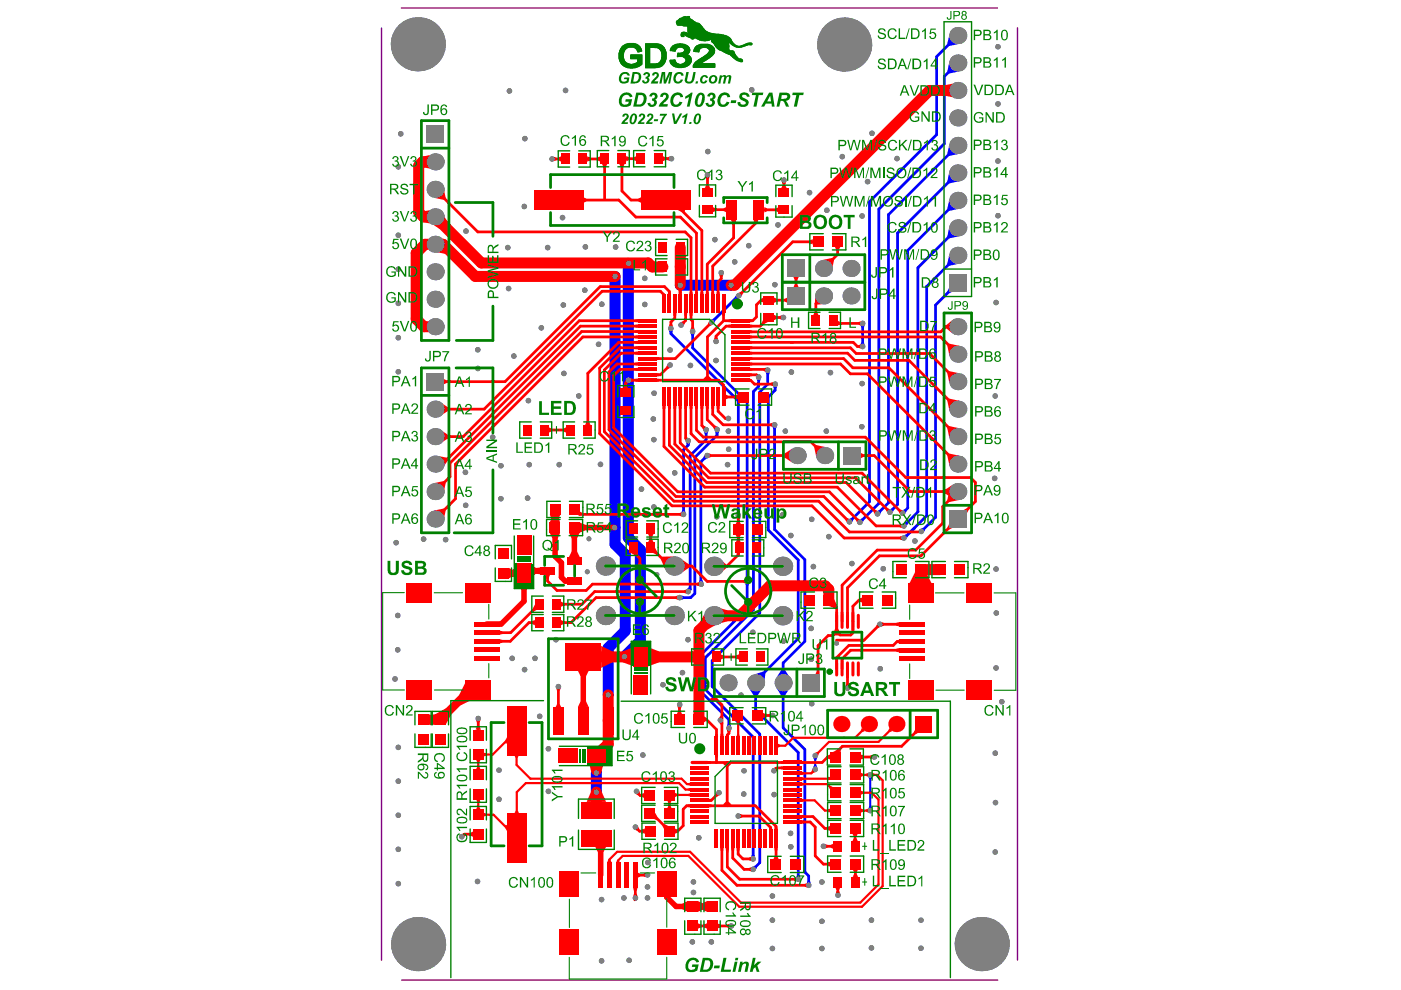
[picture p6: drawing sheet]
<svg xmlns="http://www.w3.org/2000/svg" width="297mm" height="210mm" viewBox="0 0 297 210" stroke-linecap="round" stroke-linejoin="round" font-family="sans-serif">
<path d="M80.9 5.9v197.7M85.1 1.7h126.4M215.7 5.9v197.6M85.1 207.8h126.4" fill="none" stroke="#800080" stroke-width=".29"/>
<g fill="#00f">
<path d="M144.5 126.2l.5 .2v.6l-.5 .2z"/>
<path d="M144.6 108.2h.6l.2 .5h-.9z"/>
<path d="M141.8 70h.9l-.2 .5h-.5z"/>
<path d="M148.3 123h.6l.2 .5h-.9z"/>
<path d="M149.2 91.5h1l-.2 .5h-.6z"/>
<path d="M146.4 70.6h.9l-.2 .5h-.5z"/>
<path d="M154.3 153.5h.5l.2 .5h-.9z"/>
<path d="M151.6 91.4h.9l-.2 .5h-.5z"/>
<path d="M159.4 181.3h.6l.1 .5h-.9z"/>
<path d="M158.1 122.5l.6-.1 .2 .5-.9 .1z"/>
<path d="M158 123.6l.9 .1-.2 .5-.6-.1z"/>
<path d="M156.2 108.4h.6l.2 .5h-.9z"/>
<path d="M156.1 62.6l.6 .7-.5 .2-.4-.5z"/>
<path d="M163.8 90.4h.9l-.2 .5h-.6z"/>
<path d="M163.9 81.8h.9l-.2 .5h-.5z"/>
<path d="M160.4 80.3h.9l-.2 .5h-.5z"/>
<path d="M162.3 78.8h.9l-.1 .5h-.6z"/>
<path d="M171.2 186.8h.6l.1 .6h-.9z"/>
<path d="M172.6 162.2h.5l.2 .6h-.9z"/>
<path d="M172.4 160.6h.9l-.2 .5h-.5z"/>
<path d="M180 110.1l.5-.3 .4 .4-.2 .5z"/>
<path d="M182.4 68.9h1l-.2 .5h-.6z"/>
<path d="M182.6 72.6h.6l.2 .5h-1z"/>
<path d="M184 164.6h1l-.3 .6h-.4z"/>
<path d="M186 108.4l.4-.3 .5 .4-.3 .5z"/>
<path d="M191.6 113.5l.5-.2 .4 .5-.3 .4z"/>
<path d="M191.3 108.2l.5-.2 .4 .4-.3 .5z"/>
<path d="M188.6 108l.5-.2 .4 .4-.3 .5z"/>
<path d="M195.3 112.1l.5-.2 .3 .4-.2 .5z"/>
<path d="M201.3 60.9l.8 .9-.8 .4-.4-.4z"/>
<path d="M149.4 96.5l.6 .7-.5 .2-.4-.4z"/>
<path d="M182.2 110.2l.5-.3 .4 .5-.2 .4z"/>
<path d="M184.3 171h.4l.3 .5h-1z"/>
<path d="M191.6 110.9l.4-.2 .5 .4-.3 .5z"/>
<path d="M145.4 93.8h1l-.2 .5h-.6z"/>
<path d="M150.8 67.8l.5-.3 .4 .4-.2 .5z"/>
<path d="M169 185.6h.5l.2 .5h-.9z"/>
<path d="M159.6 183.7l.5-.2 .4 .4-.2 .5z"/>
<path d="M158.8 145.9h2.9l-1.2 1.7h-.6z"/>
<path d="M164.6 145.9h2.9l-1.2 1.7h-.6z"/>
<path d="M201.3 42.2l2 2.1-2 .4-.5-.4z"/>
<path d="M201.3 36.4l2 2-2 .5-.5-.4z"/>
<path d="M201.3 13.1l2 2-2 .5-.5-.4z"/>
<path d="M146 124.5l.6 .2-.1 .6-.8-.4z"/>
<path d="M159.8 143l2-.6 .5 .4-.3 2.1z"/>
<path d="M165.7 141.9h.6l1.2 1.8h-2.9z"/>
<path d="M201.3 53.9l2 2-2 .5-.5-.4z"/>
<path d="M201.3 48.1l2 2-2 .4-.5-.4z"/>
<path d="M201.3 30.6l2 2-2 .5-.5-.4z"/>
<path d="M201.3 7.3l2 2-2 .5-.5-.5z"/>
</g>
<path d="M130.3 111.9h.1M151.2 130.4l.1 .2" fill="none" stroke="#00f" stroke-width="1.2"/>
<g fill="none" stroke="#00f" stroke-width=".58">
<path d="M203.1 7.5l-4.5 4.5v16.6l-14.2 14.2v63.6l-4.3 4.2M203.1 13.4l-2.9 2.8v14.3l-13.9 13.8v62.4l-4 4M203.1 36.7l-12.8 12.7v57.6l-1.6 1.6M203.1 30.8l-14.7 14.7v61.1l-2.4 2.3M203.1 54.1l-6.6 6.6v48.7l-4.9 4.7M203.1 42.5l-10.6 10.6v54.6l-1.1 1.1M203.1 48.3l-8.5 8.5v51.7l-3 3M203.1 60l-4.8 4.7v45l-3 3M142.2 69.6v1.1l14.3 14.3v24.3M146.9 70.3v3.5l11.5 11.5 .1 38M156.6 62.7l-5.7 5.6M160.8 79.9v2l-1.1 1.1v46.3l-10.2 10.2v6.7l10.2 10.1v25.8"/>
<path d="M162.8 78.5v2.9l-1.7 1.7v46.9l-10.1 10.1v5.5l10.1 10v27.3l-1.4 1.4M182.9 68.6v4.9M145.9 93.4v1l-1 1v13.7M149.7 91.1v2.1l-3.4 3.4v28.4l-.4 .4M149.9 96.6l-1.3 1.3 .1 26M152 91.1v1.2l-4.7 4.7v28.8l-.9 .9h-2.3M164.2 90.1v22.2l6.4 6.4v17.3l-4.6 4.6v13.7l4.6 4.6v26l.9 .8v2M164.3 81.4v1.3l-1.4 1.5v28.2l6.3 6.3v16.7l-9 9v6.1l9 9.1v26.8M158.4 123.3v5.7l-9.9 9.9v7.7l6 6v1.8"/>
</g>
<path d="M130.4 58.6v56.8l2.2 2.2v16.2l-3.7 3.6v9.9M133.2 55.8v58.2l2.6 2.6v19.3l-3.4 3.3M144.2 60.5h10.8M126.4 163.9v4.1" fill="none" stroke="#00f" stroke-width="2.3"/>
<path d="M172.8 160.2v2.9M184.5 164.3v7.6" fill="none" stroke="#00f" stroke-width=".47"/>
<g fill="#808080">
<circle cx="177.4" cy="136.4" r=".52"/>
<circle cx="152.7" cy="152.7" r=".58"/>
<circle cx="154.5" cy="154.4" r=".58"/>
<circle cx="175.2" cy="91.4" r=".58"/>
<circle cx="155" cy="60.5" r=".58"/>
<circle cx="144.2" cy="60.5" r=".58"/>
<circle cx="145.9" cy="125.4" r=".58"/>
<circle cx="149.7" cy="91.1" r=".58"/>
<circle cx="171.5" cy="187.7" r=".58"/>
<circle cx="169.2" cy="186.4" r=".58"/>
<circle cx="175.7" cy="113.8" r=".58"/>
<circle cx="144.1" cy="126.7" r=".58"/>
<circle cx="152" cy="91.1" r=".58"/>
<circle cx="135.7" cy="120.2" r=".58"/>
<circle cx="156.5" cy="109.3" r=".58"/>
<circle cx="145.9" cy="93.4" r=".58"/>
<circle cx="142.2" cy="69.6" r=".58"/>
<circle cx="146.9" cy="70.3" r=".58"/>
<circle cx="182.9" cy="73.5" r=".58"/>
<circle cx="191.6" cy="114.1" r=".58"/>
<circle cx="191.6" cy="111.5" r=".58"/>
<circle cx="180.1" cy="110.6" r=".58"/>
<circle cx="182.3" cy="110.7" r=".58"/>
<circle cx="186" cy="108.9" r=".58"/>
<circle cx="188.7" cy="108.6" r=".58"/>
<circle cx="191.4" cy="108.8" r=".58"/>
<circle cx="152.9" cy="57.8" r=".58"/>
<circle cx="166.1" cy="67.3" r=".58"/>
<circle cx="133.3" cy="80.6" r=".58"/>
<circle cx="148.2" cy="177.6" r=".58"/>
<circle cx="147" cy="187" r=".58"/>
<circle cx="167.7" cy="179.5" r=".58"/>
<circle cx="167.6" cy="176.7" r=".58"/>
<circle cx="164.1" cy="168.5" r=".58"/>
<circle cx="157.7" cy="168.4" r=".58"/>
<circle cx="157.8" cy="163.4" r=".58"/>
<circle cx="116.3" cy="158.8" r=".58"/>
<circle cx="152.4" cy="168.1" r=".58"/>
<circle cx="116.3" cy="167.8" r=".58"/>
<circle cx="156.5" cy="173" r=".58"/>
<circle cx="97.9" cy="177.4" r=".58"/>
<circle cx="101.4" cy="152.3" r=".58"/>
<circle cx="155.1" cy="196.3" r=".58"/>
<circle cx="164.1" cy="163.4" r=".58"/>
<circle cx="172.8" cy="160.2" r=".58"/>
<circle cx="185.4" cy="160.5" r=".58"/>
<circle cx="177.7" cy="189.8" r=".58"/>
<circle cx="174.6" cy="179.4" r=".58"/>
<circle cx="184.5" cy="164.3" r=".58"/>
<circle cx="184.5" cy="171.9" r=".58"/>
<circle cx="114.4" cy="151.9" r=".58"/>
<circle cx="126.4" cy="168" r=".58"/>
<circle cx="126.4" cy="163.9" r=".58"/>
<circle cx="166.2" cy="38.2" r=".58"/>
<circle cx="150" cy="37.1" r=".58"/>
<circle cx="142.4" cy="33.6" r=".58"/>
<circle cx="117.1" cy="33.7" r=".58"/>
<circle cx="113.4" cy="139.6" r=".58"/>
<circle cx="163.8" cy="151.7" r=".58"/>
<circle cx="182.8" cy="81.3" r=".58"/>
<circle cx="144.4" cy="68.9" r=".58"/>
<circle cx="142.1" cy="77.4" r=".58"/>
<circle cx="151.8" cy="72.4" r=".58"/>
<circle cx="138.5" cy="88.8" r=".58"/>
<circle cx="118.6" cy="98.5" r=".58"/>
<circle cx="135" cy="167.8" r=".58"/>
<circle cx="134.7" cy="175.4" r=".58"/>
<circle cx="137.3" cy="185.5" r=".58"/>
<circle cx="134.7" cy="190.4" r=".58"/>
<circle cx="118.4" cy="145.6" r=".58"/>
<circle cx="144.1" cy="149.4" r=".58"/>
<circle cx="89.8" cy="114.3" r=".58"/>
<circle cx="142.1" cy="74.2" r=".58"/>
<circle cx="151.8" cy="76.4" r=".58"/>
<circle cx="154.4" cy="88.7" r=".58"/>
<circle cx="130.5" cy="52.4" r=".58"/>
<circle cx="124.1" cy="52.3" r=".58"/>
<circle cx="111.2" cy="43.8" r=".58"/>
<circle cx="111.3" cy="29.4" r=".58"/>
<circle cx="119.3" cy="46.1" r=".58"/>
<circle cx="159.6" cy="134.1" r=".58"/>
<circle cx="166.1" cy="135.9" r=".58"/>
<circle cx="172.1" cy="110.1" r=".58"/>
<circle cx="172" cy="133.2" r=".58"/>
<circle cx="145.9" cy="135.6" r=".58"/>
<circle cx="150.1" cy="32.1" r=".58"/>
<circle cx="140.6" cy="145.2" r=".58"/>
<circle cx="144.7" cy="142.6" r=".58"/>
<circle cx="158.7" cy="52.1" r=".58"/>
<circle cx="164.9" cy="47.7" r=".58"/>
<circle cx="155.8" cy="55.5" r=".58"/>
<circle cx="164.3" cy="60.4" r=".58"/>
<circle cx="151.6" cy="50.8" r=".58"/>
<circle cx="98.7" cy="100.1" r=".58"/>
<circle cx="106.2" cy="98.7" r=".58"/>
<circle cx="117.9" cy="135.6" r=".58"/>
<circle cx="98.7" cy="107.1" r=".58"/>
<circle cx="106.2" cy="105.7" r=".58"/>
<circle cx="157.1" cy="147.4" r=".58"/>
<circle cx="107.8" cy="61.2" r=".58"/>
<circle cx="124" cy="61.5" r=".58"/>
<circle cx="101.3" cy="74.2" r=".58"/>
<circle cx="101.2" cy="186.9" r=".58"/>
<circle cx="127.5" cy="203.7" r=".58"/>
<circle cx="133.4" cy="203.6" r=".58"/>
<circle cx="172.1" cy="149.2" r=".58"/>
<circle cx="138.7" cy="83.4" r=".58"/>
<circle cx="119.9" cy="19.2" r=".58"/>
<circle cx="159.4" cy="19.1" r=".58"/>
<circle cx="85" cy="28.4" r=".58"/>
<circle cx="108.6" cy="139.6" r=".58"/>
<circle cx="190.2" cy="33.6" r=".58"/>
<circle cx="172.5" cy="120.1" r=".58"/>
<circle cx="136.3" cy="160.1" r=".58"/>
<circle cx="137.3" cy="182.9" r=".58"/>
<circle cx="137.3" cy="188.1" r=".58"/>
<circle cx="137.3" cy="190.4" r=".58"/>
<circle cx="132.3" cy="190.4" r=".58"/>
<circle cx="127.5" cy="190.7" r=".58"/>
<circle cx="147" cy="189.2" r=".58"/>
<circle cx="146.8" cy="199.7" r=".58"/>
<circle cx="150.8" cy="199.7" r=".58"/>
<circle cx="184.9" cy="28.3" r=".58"/>
<circle cx="194" cy="114.7" r=".58"/>
<circle cx="84.3" cy="137.8" r=".58"/>
<circle cx="84.3" cy="130.5" r=".58"/>
<circle cx="154.4" cy="91.4" r=".58"/>
<circle cx="94.5" cy="114.4" r=".58"/>
<circle cx="127.3" cy="98.5" r=".58"/>
<circle cx="136.7" cy="64.6" r=".58"/>
<circle cx="127.6" cy="64.5" r=".58"/>
<circle cx="136.7" cy="59" r=".58"/>
<circle cx="133.3" cy="55.8" r=".58"/>
<circle cx="108" cy="19.3" r=".58"/>
<circle cx="158.5" cy="123.3" r=".58"/>
<circle cx="132.4" cy="139.2" r=".58"/>
<circle cx="128.9" cy="147.3" r=".58"/>
<circle cx="130.4" cy="58.6" r=".58"/>
<circle cx="116.1" cy="52.5" r=".58"/>
<circle cx="107.7" cy="52.5" r=".58"/>
<circle cx="98.8" cy="49" r=".58"/>
<circle cx="126.9" cy="73" r=".58"/>
<circle cx="154.3" cy="98.5" r=".58"/>
<circle cx="112.2" cy="98.5" r=".58"/>
<circle cx="136" cy="103.7" r=".58"/>
<circle cx="119.6" cy="79.2" r=".58"/>
<circle cx="122.7" cy="84" r=".58"/>
<circle cx="186.6" cy="141.8" r=".58"/>
<circle cx="111.9" cy="105.6" r=".58"/>
<circle cx="138.6" cy="93.2" r=".58"/>
<circle cx="143.1" cy="100.3" r=".58"/>
<circle cx="138.6" cy="107.5" r=".58"/>
<circle cx="104.5" cy="92.7" r=".58"/>
<circle cx="152" cy="109.6" r=".58"/>
<circle cx="180.6" cy="119.5" r=".58"/>
<circle cx="211.6" cy="9.9" r=".58"/>
<circle cx="211.6" cy="22" r=".58"/>
<circle cx="211.6" cy="34.1" r=".58"/>
<circle cx="211.6" cy="45.7" r=".58"/>
<circle cx="211.2" cy="64.1" r=".58"/>
<circle cx="211" cy="84" r=".58"/>
<circle cx="210.9" cy="101.4" r=".58"/>
<circle cx="211.2" cy="120.7" r=".58"/>
<circle cx="211.2" cy="141.6" r=".58"/>
<circle cx="211" cy="159.7" r=".58"/>
<circle cx="211" cy="180.7" r=".58"/>
<circle cx="163.8" cy="190" r=".58"/>
<circle cx="83.7" cy="144" r=".58"/>
<circle cx="154.5" cy="95.3" r=".58"/>
<circle cx="84.4" cy="165.6" r=".58"/>
<circle cx="84.4" cy="172.8" r=".58"/>
<circle cx="84.4" cy="180.1" r=".58"/>
<circle cx="84.4" cy="187.4" r=".58"/>
<circle cx="84.4" cy="158.5" r=".58"/>
<circle cx="111.2" cy="142" r=".58"/>
<circle cx="167.7" cy="113.5" r=".58"/>
<circle cx="166" cy="109.1" r=".58"/>
<circle cx="84" cy="115.1" r=".58"/>
<circle cx="84.4" cy="78.8" r=".58"/>
<circle cx="84.4" cy="64.3" r=".58"/>
<circle cx="84.4" cy="49.9" r=".58"/>
<circle cx="84.4" cy="35.4" r=".58"/>
<circle cx="84.4" cy="71.6" r=".58"/>
<circle cx="84.4" cy="57.1" r=".58"/>
<circle cx="175.3" cy="44.6" r=".58"/>
<circle cx="171.6" cy="40.8" r=".58"/>
<circle cx="178.6" cy="33.2" r=".58"/>
<circle cx="183.9" cy="38.5" r=".58"/>
<circle cx="176.1" cy="79" r=".58"/>
<circle cx="182.7" cy="90.5" r=".58"/>
<circle cx="166.5" cy="91.4" r=".58"/>
<circle cx="182.8" cy="45.8" r=".58"/>
<circle cx="163.8" cy="195.1" r=".58"/>
<circle cx="174.3" cy="195.3" r=".58"/>
<circle cx="184.8" cy="195.1" r=".58"/>
<circle cx="195.3" cy="195.1" r=".58"/>
<circle cx="163.8" cy="201.1" r=".58"/>
<circle cx="174.3" cy="201.1" r=".58"/>
<circle cx="184.8" cy="201" r=".58"/>
<circle cx="195.3" cy="201" r=".58"/>
<circle cx="174.3" cy="187" r=".58"/>
<circle cx="211.1" cy="170.2" r=".58"/>
<circle cx="212.4" cy="148.8" r=".58"/>
<circle cx="211.2" cy="130" r=".58"/>
<circle cx="146.4" cy="77.5" r=".58"/>
<circle cx="167.8" cy="78.9" r=".58"/>
<circle cx="187.3" cy="120.6" r=".58"/>
<circle cx="119.4" cy="64.7" r=".58"/>
<circle cx="114.8" cy="69.5" r=".58"/>
<circle cx="108.9" cy="75.5" r=".58"/>
<circle cx="101.3" cy="78.1" r=".58"/>
<circle cx="112" cy="84.9" r=".58"/>
<circle cx="105.8" cy="163.3" r=".58"/>
<circle cx="105.8" cy="169.5" r=".58"/>
<circle cx="195.3" cy="112.7" r=".58"/>
<circle cx="182.9" cy="68.6" r=".58"/>
<circle cx="150.9" cy="68.3" r=".58"/>
<circle cx="156.6" cy="62.7" r=".58"/>
<circle cx="179.7" cy="145.9" r=".58"/>
<circle cx="186.6" cy="132.4" r=".58"/>
<circle cx="172" cy="139.8" r=".58"/>
<circle cx="172.8" cy="163.1" r=".58"/>
<circle cx="159.7" cy="182.1" r=".58"/>
<circle cx="159.7" cy="184.3" r=".58"/>
<circle cx="162.8" cy="78.5" r=".58"/>
<circle cx="160.8" cy="79.9" r=".58"/>
<circle cx="144.9" cy="109.1" r=".58"/>
<circle cx="130.3" cy="111.9" r=".58"/>
<circle cx="164.3" cy="81.4" r=".58"/>
<circle cx="164.2" cy="90.1" r=".58"/>
<circle cx="149.9" cy="96.6" r=".58"/>
<circle cx="148.7" cy="123.9" r=".58"/>
<circle cx="139.3" cy="121.8" r=".52"/>
<circle cx="124.9" cy="114.2" r=".52"/>
<circle cx="124.5" cy="121.2" r=".52"/>
<circle cx="180.4" cy="56.9" r="1.81"/>
<circle cx="92.3" cy="110" r="1.81"/>
<circle cx="92.3" cy="92.6" r="1.81"/>
<circle cx="92.3" cy="98.4" r="1.81"/>
<circle cx="92.3" cy="69.3" r="1.81"/>
<circle cx="92.3" cy="63.4" r="1.81"/>
<circle cx="92.3" cy="57.6" r="1.81"/>
<circle cx="92.3" cy="51.8" r="1.81"/>
<circle cx="92.3" cy="40.1" r="1.81"/>
<circle cx="92.3" cy="34.3" r="1.81"/>
<circle cx="128.4" cy="130.5" r="2.04"/>
<circle cx="128.4" cy="120" r="2.04"/>
<circle cx="154.4" cy="144.8" r="1.81"/>
<circle cx="151.3" cy="130.6" r="2.04"/>
<circle cx="142.9" cy="130.5" r="2.04"/>
<circle cx="151.3" cy="120.1" r="2.04"/>
<circle cx="142.9" cy="120" r="2.04"/>
<circle cx="166" cy="144.8" r="1.81"/>
<circle cx="160.2" cy="144.8" r="1.81"/>
<circle cx="165.9" cy="130.6" r="2.04"/>
<circle cx="165.9" cy="120.1" r="2.04"/>
<circle cx="169" cy="96.6" r="1.81"/>
<circle cx="180.4" cy="62.7" r="1.81"/>
<circle cx="203.1" cy="92.6" r="1.81"/>
<circle cx="203.1" cy="98.4" r="1.81"/>
<circle cx="203.1" cy="69.3" r="1.81"/>
<circle cx="203.1" cy="75.1" r="1.81"/>
<circle cx="203.1" cy="80.9" r="1.81"/>
<circle cx="203.1" cy="54.1" r="1.81"/>
<circle cx="203.1" cy="36.7" r="1.81"/>
<circle cx="203.1" cy="42.5" r="1.81"/>
<circle cx="203.1" cy="13.4" r="1.81"/>
<circle cx="203.1" cy="19.2" r="1.81"/>
<circle cx="203.1" cy="25" r="1.81"/>
<circle cx="203.1" cy="7.5" r="1.81"/>
<circle cx="92.3" cy="86.7" r="1.81"/>
<circle cx="92.3" cy="104.2" r="1.81"/>
<circle cx="92.3" cy="46" r="1.81"/>
<circle cx="203.1" cy="86.7" r="1.81"/>
<circle cx="203.1" cy="104.2" r="1.81"/>
<circle cx="203.1" cy="30.8" r="1.81"/>
<circle cx="203.1" cy="48.3" r="1.81"/>
<circle cx="174.6" cy="56.9" r="1.81"/>
<circle cx="174.8" cy="96.6" r="1.81"/>
<circle cx="174.6" cy="62.7" r="1.81"/>
<circle cx="88.6" cy="200.2" r="5.7"/>
<circle cx="88.6" cy="9.4" r="5.7"/>
<circle cx="208.1" cy="200.2" r="5.7"/>
<circle cx="179" cy="9.4" r="5.7"/>
</g>
<g fill="#808080">
<path d="M170.1 143h3.6v3.6h-3.6z" fill-rule="evenodd"/>
<path d="M167 55.1h3.6v3.6h-3.6z" fill-rule="evenodd"/>
<path d="M90.5 79.1h3.6v3.6h-3.6z" fill-rule="evenodd"/>
<path d="M167 60.9h3.6v3.7h-3.6z" fill-rule="evenodd"/>
<path d="M178.9 94.8h3.6v3.6h-3.6z" fill-rule="evenodd"/>
<path d="M201.3 108.2h3.6v3.7h-3.6z" fill-rule="evenodd"/>
<path d="M201.3 58.2h3.6v3.6h-3.6z" fill-rule="evenodd"/>
<path d="M90.5 26.7h3.6v3.6h-3.6z" fill-rule="evenodd"/>
</g>
<g fill="#f00">
<path d="M92 108.3l2.1-.5 .4 .4-.4 2.1z"/>
<path d="M92 102.4l2.1-.4 .4 .4-.4 2.1z"/>
<path d="M94.1 80.3l.5 .3v.6l-.5 .3z"/>
<path d="M92 47.8l2.1-2.1 .7 1.2-1.6 1.6z"/>
<path d="M98 176.8l.2-.1 .4 .4-.1 .2z"/>
<path d="M99.7 176.6l.6-.3v1.2l-.6-.3z"/>
<path d="M102.5 172.3l.5 .2v.5l-.5 .2z"/>
<path d="M100.9 169.5h1l-.3 .5h-.4z"/>
<path d="M101.2 162.6h.4l.3 .5h-1z"/>
<path d="M102.5 159.5l.5 .2v.5l-.5 .2z"/>
<path d="M100.9 161.1h1l-.3 .5h-.4z"/>
<path d="M100.9 152.7h1l-.2 .5h-.6z"/>
<path d="M101.1 154.1h.6l.3 .6h-1.2z"/>
<path d="M105.9 135.5l.6 .2v.6l-.6 .1z"/>
<path d="M109.3 171.9h.5l.2 .5h-.9z"/>
<path d="M109.1 160.2h.9l-.2 .5h-.5z"/>
<path d="M112.8 131.7l.6-.3v1.2l-.6-.3z"/>
<path d="M115.7 121.4h.8l-.1 1.3h-.6z"/>
<path d="M115.5 121.8h1.2l-.3 .6h-.6z"/>
<path d="M116.3 90.6l.6 .3v.6l-.6 .3z"/>
<path d="M117.4 33.2l.5 .2v.6l-.5 .2z"/>
<path d="M118.9 131.4l.6 .3v.6l-.6 .3z"/>
<path d="M118.9 127.5l.6 .3v.6l-.6 .3z"/>
<path d="M120.6 112.9h2.3l-.5 1.2h-1.2z"/>
<path d="M119.5 90.9l.6-.3v1.2l-.6-.3z"/>
<path d="M118.4 33.4l.6-.3v1.2l-.6-.3z"/>
<path d="M123 108.5l.6 .3v.6l-.6-.3z"/>
<path d="M124.3 89.5h.6l.3 .6h-1.2z"/>
<path d="M123.7 41.8l.6 .3v.6l-.6 .3z"/>
<path d="M124.5 33.1l.6 .3v.6l-.6 .3z"/>
<path d="M126.7 33.4l.6-.3v1.2l-.6-.3z"/>
<path d="M129 182.3h.4l.2 .5h-.9z"/>
<path d="M130.8 182.5h.5l.1 .3h-.7z"/>
<path d="M127.6 34.7h1.2l-.3 .6h-.6z"/>
<path d="M134.3 188.3h.9l-.2 .6h-.6z"/>
<path d="M134.8 168.3l.7-.5 .2 .5-.4 .3z"/>
<path d="M136.1 168.4l.6-.3v1.1l-.6-.3z"/>
<path d="M135.4 119.3h.5l.2 .5h-.9z"/>
<path d="M133.6 117.1h1.6v.4l-.6 .3z"/>
<path d="M133.6 80.1l.5 .2v.6l-.5 .2z"/>
<path d="M132.7 80.5l.6 .7-.4 .2-.4-.4z"/>
<path d="M134.7 80.3h.6v.7l-.6-.1z"/>
<path d="M134.7 74.6l.6-.1v.7h-.6z"/>
<path d="M134.7 76.9l.6-.1v.7h-.6z"/>
<path d="M134.7 68.9l.6-.1v.7l-.6-.1z"/>
<path d="M134.7 70h.6v.6h-.6z"/>
<path d="M134.7 71.1h.6v.7l-.6-.1z"/>
<path d="M134.7 72.3h.6v.6h-.6z"/>
<path d="M134.7 67.7h.6v.6h-.6z"/>
<path d="M135.3 42.1l.6-.3v1.2l-.6-.3z"/>
<path d="M134.4 33.4l.6-.3v1.1l-.6-.3z"/>
<path d="M132.8 33.1l.6 .3v.5l-.6 .3z"/>
<path d="M138.9 172.4l.4 .8v.7l-.8-.4z"/>
<path d="M138.9 116.1l.4 .9-.2 .5-.9-.4z"/>
<path d="M137.4 113.2h1.2l-.3 .6h-.6z"/>
<path d="M137.7 114.4h.6l.3 .6h-1.2z"/>
<path d="M140.4 86.1h.7v.6h-.6z"/>
<path d="M139.2 79.1l.5 .1v.6h-.5z"/>
<path d="M139.2 80.3h.5v.6l-.5 .1z"/>
<path d="M139.2 75.7h.5v.6l-.5 .1z"/>
<path d="M140.5 33.1l.6 .3v.5l-.6 .3z"/>
<path d="M144.6 191.6l1.2-.5v2.2l-1.2-.5z"/>
<path d="M143.1 168.1l.4 .2v.5l-.4 .2z"/>
<path d="M143.6 149.7l1 .1-.3 .5-.5-.1z"/>
<path d="M143.8 150.9h.5l.3 .5h-1.1z"/>
<path d="M143.3 126.4l.5-.2v1l-.5-.2z"/>
<path d="M145.1 125.1l.5-.1v.9l-.5-.2z"/>
<path d="M144.1 108.8l.5-.2v.9l-.5-.1z"/>
<path d="M145.2 93.1l.4-.4 .2 .2-.5 .5z"/>
<path d="M142.7 86.1h.7v.6h-.6z"/>
<path d="M143.9 86.1h.7l-.1 .6h-.6z"/>
<path d="M145 86.1h.7v.6h-.6z"/>
<path d="M145 66.4h.7v.6h-.6z"/>
<path d="M142.7 66.4h.7v.6h-.6z"/>
<path d="M143.8 60.9h.8l-.1 1.2h-.6z"/>
<path d="M143.8 60.8h.9l-.2 .5h-.6z"/>
<path d="M143.9 61.9h.6l.1 .6h-.7z"/>
<path d="M143.6 44.5h1.6v.4h-.8z"/>
<path d="M148 195.7l.6 .3v.6l-.6 .3z"/>
<path d="M149.3 196l.6-.3v1.2l-.6-.3z"/>
<path d="M148 191.1l1.1 .5v1.2l-1.1 .5z"/>
<path d="M148.7 191.6l1.2-.5v2.2l-1.2-.5z"/>
<path d="M150.3 170.5h.6v.6l-.6 .1z"/>
<path d="M150.3 169.4h.5v.6h-.5z"/>
<path d="M150.1 161.3l.6 .1v.6h-.6z"/>
<path d="M147.8 123.6l.5-.2v.9l-.5-.2z"/>
<path d="M148.9 90.7l.4-.4 .5 .2-.7 .7z"/>
<path d="M147.3 86.1h.7v.6h-.6z"/>
<path d="M148.5 86.1h.6v.6h-.6z"/>
<path d="M149.6 86.1h.7v.6h-.6z"/>
<path d="M149.1 80.3l.6-.6h.6l.6 .6-.9 .6z"/>
<path d="M146.6 69.4h.5l.2 .5h-.9z"/>
<path d="M149.7 61.9h.6v.6h-.7z"/>
<path d="M148.5 61.9h.6v.6h-.6z"/>
<path d="M147.4 61.9h.6v.6h-.7z"/>
<path d="M149.5 37.4h1l-.2 .5h-.6z"/>
<path d="M149.7 39.3h.6l.3 .5h-1.2z"/>
<path d="M154.2 196l.5-.1v.9l-.5-.2z"/>
<path d="M152.1 195.7l.5 .3v.6l-.5 .3z"/>
<path d="M153.9 179.8h.6l-.1 .4h-.4z"/>
<path d="M153.9 179.8h.6v.6h-.6z"/>
<path d="M152.7 179.8h.7l-.1 .6h-.5z"/>
<path d="M153.3 170.5l.6-.5h.6l.6 .5-.9 .6z"/>
<path d="M151.9 168l.6 .7-.5 .2-.4-.4z"/>
<path d="M151.6 160.1h.6v.5h-.6z"/>
<path d="M154.1 154.7h.9l-.2 .5h-.5z"/>
<path d="M151.6 155.6h.6v.6h-.6z"/>
<path d="M152.8 155.6h.5l.1 .6h-.7z"/>
<path d="M153.9 155.8h.6v.4h-.6z"/>
<path d="M151.2 90.7l.4-.5 .5 .3-.6 .6z"/>
<path d="M151.9 86.1h.7l-.1 .6h-.5z"/>
<path d="M153.7 83.6l.6 .3v.6l-.6 .3z"/>
<path d="M153.1 81.6h.6v.6h-.6z"/>
<path d="M151.5 71.5h.6l.2 .5h-1z"/>
<path d="M154.4 68.9l.6-.1v.7l-.6-.1z"/>
<path d="M153.1 66.4h.6v.6h-.6z"/>
<path d="M154.4 67.7h.6v.6h-.6z"/>
<path d="M152 61.9h.5l.1 .6h-.7z"/>
<path d="M152.5 58.2h.9l-.2 .5h-.6z"/>
<path d="M151.1 43.9l.6 .3v.5l-.6 .3z"/>
<path d="M153.5 44.2l.5-.3v1.1l-.5-.3z"/>
<path d="M158.8 184l.5-.1v.9l-.5-.2z"/>
<path d="M158.8 181.8l.5-.2v1l-.5-.2z"/>
<path d="M156.2 179.8h.6v.6h-.6z"/>
<path d="M156.9 172.6l.5 .1v.6l-.5 .2z"/>
<path d="M156 152.8h1l-.3 .5h-.4z"/>
<path d="M156.3 155.7h.4l.1 .5h-.6z"/>
<path d="M157.6 123l.5-.2v.9l-.5-.1z"/>
<path d="M156.2 117.2h.7l-.1 .4h-.6z"/>
<path d="M155.9 113.3h1.2l-.3 .6h-.6z"/>
<path d="M156.2 114.5h.6l.3 .6h-1.2z"/>
<path d="M156.1 109.6h.9l-.2 .5h-.6z"/>
<path d="M156 83.9l.6-.3v1.2l-.6-.3z"/>
<path d="M158.9 79.1l.6 .1v.6h-.6z"/>
<path d="M158.9 76.8l.6 .1v.6h-.6z"/>
<path d="M158.9 75.7h.6v.6l-.6 .1z"/>
<path d="M158.9 74.5l.6 .1v.6h-.6z"/>
<path d="M158.9 72.3h.6v.6h-.6z"/>
<path d="M158.9 71.1h.6v.6l-.6 .1z"/>
<path d="M158.9 70l.6 .1v.6l-.6-.1z"/>
<path d="M158.9 68.8l.6 .1v.5l-.6 .1z"/>
<path d="M158.9 67.7h.6v.6h-.6z"/>
<path d="M156.6 62.1l.4-.2 .5 .4-.3 .5z"/>
<path d="M164.2 179.8h.7l-.1 .6h-.6z"/>
<path d="M164.2 175.3h.6l.1 .6h-.7z"/>
<path d="M163.1 175.5h.6v.4h-.6z"/>
<path d="M164 162.8l.5-.2 .4 .4-.2 .5z"/>
<path d="M163 151.4l.5-.2v1l-.5-.2z"/>
<path d="M161.7 151.1l.6 .3v.6l-.6 .3z"/>
<path d="M163.4 89.8l.5-.2v.9l-.5-.1z"/>
<path d="M163.5 81.2l.5-.2v.9l-.5-.2z"/>
<path d="M164.1 66.7l.6 .3v.6l-.6 .3z"/>
<path d="M161.9 67.6l1 .6-.8 .4-.6-.2z"/>
<path d="M162.1 43.9l.5 .3v.6l-.5 .3z"/>
<path d="M168.4 186.1l.5-.1v.9l-.5-.2z"/>
<path d="M165.6 162.5h.6v.7l-.6-.1z"/>
<path d="M165.6 161.4l.6-.1v.7h-.6z"/>
<path d="M165.2 67l.6-.1v.9l-.6-.2z"/>
<path d="M168.5 60.4h.6l.3 .6h-1.2z"/>
<path d="M168.2 58.7h1.2l-.3 .6h-.6z"/>
<path d="M165.8 38.5h.9l-.2 .5h-.6z"/>
<path d="M165.9 39.3h.6l.3 .6h-1.2z"/>
<path d="M170.6 187.4l.5-.2v1l-.5-.2z"/>
<path d="M170 172.8h.6v.6l-.6 .1z"/>
<path d="M170 173.9l.6 .1v.6h-.6z"/>
<path d="M170 169.4l.5 .1v.4l-.5 .1z"/>
<path d="M172.3 163l.6 .7-.5 .2-.3-.3z"/>
<path d="M170 163.6l.5 .1v.5l-.5 .1z"/>
<path d="M170 164.8l.5 .1v.4l-.5 .1z"/>
<path d="M170 165.9l.5 .1v.5l-.5 .1z"/>
<path d="M172.8 159.6l.5-.2 .3 .4-.2 .5z"/>
<path d="M170 161.3l.6 .1v.6h-.6z"/>
<path d="M173.2 142.4h.5v.6h-.8z"/>
<path d="M172.7 66.3h.6l.3 .5h-1.2z"/>
<path d="M171.7 51l.6-.3v1.2l-.6-.3z"/>
<path d="M177.3 189l.6-.1 .2 .5-.9 .1z"/>
<path d="M177 188.1h1.2l-.3 .6h-.6z"/>
<path d="M175.5 182.9l.6-.3v1.2l-.6-.3z"/>
<path d="M174.9 179l.6 .1v.6l-.6 .2z"/>
<path d="M176.1 179.1l.6-.2v1.1l-.6-.3z"/>
<path d="M175.6 171.6l.5-.2v.9l-.5-.2z"/>
<path d="M175.6 164.9l.5-.3v.8l-.5-.1z"/>
<path d="M175.5 160.2l.5-.2v1.1l-.5-.3z"/>
<path d="M176.6 159.4l.8-.4h.9v.4z"/>
<path d="M177.1 139.8h.6v.6h-.6z"/>
<path d="M178.2 139.8h.6v.6h-.6z"/>
<path d="M178.2 129.7h.6v.6h-.6z"/>
<path d="M177.1 133.1h.6v.6h-.6z"/>
<path d="M177.1 129.7h.6v.6h-.6z"/>
<path d="M175.6 128.4l1.3-1.3 .7 1.6-.4 .4z"/>
<path d="M176 128.3l.9-.7 .4 .8-.5 .3z"/>
<path d="M177 52.4h1.2l-.3 .5h-.6z"/>
<path d="M181.1 185.3h.6l.2 .6h-1.1z"/>
<path d="M180.8 184.3h1.1l-.2 .6h-.6z"/>
<path d="M181 177.8h.6l.3 .6h-1.2z"/>
<path d="M180.7 176.7h1.2l-.3 .6h-.6z"/>
<path d="M182.5 171.4l.5 .2v.5l-.5 .2z"/>
<path d="M182.5 167.6l.5 .2v.5l-.5 .2z"/>
<path d="M182.5 163.8l.5 .3v.4l-.5 .3z"/>
<path d="M182.4 159.9l.6 .3v.6l-.6 .3z"/>
<path d="M182.7 154.4l.7 .6-.6 .2-.3-.3z"/>
<path d="M179.4 145h.6l.2 .5h-1z"/>
<path d="M180.5 133.1h.6v.6h-.6z"/>
<path d="M180.5 129.7h.6v.6h-.6z"/>
<path d="M179.4 129.7h.6v.6h-.6z"/>
<path d="M182.3 126.9l.6-.2v1.1l-.6-.3z"/>
<path d="M179.7 109.8l.5 .3-.7 .6-.2-.4z"/>
<path d="M183.6 171.6l.6-.2v.9l-.6-.2z"/>
<path d="M183.6 164.1l.6-.3v1l-.6-.3z"/>
<path d="M184.9 163.8l.5 .3v.4l-.5 .3z"/>
<path d="M184.5 160.2l.5-.2v1l-.5-.2z"/>
<path d="M186 132.3l.7 .6-.5 .3-.4-.4z"/>
<path d="M186.9 131.9l.5 .2v.6l-.5 .1z"/>
<path d="M185.2 108.5l.4-.4 .5 .3-.6 .6z"/>
<path d="M188.5 154.4l.7 .6-.5 .2-.4-.3z"/>
<path d="M190 137.6l.6-.2v.9l-.6-.1z"/>
<path d="M190.2 135.7l.4-.1v.8l-.4-.1z"/>
<path d="M190 132.1l.6-.2v.9l-.6-.1z"/>
<path d="M190.8 111.2l.5-.2v1l-.5-.2z"/>
<path d="M190.8 113.8l.5-.2v.9l-.5-.1z"/>
<path d="M190.9 108l.5 .2-.6 .7-.3-.4z"/>
<path d="M195.3 153.5l.6 .6-1 .8-.4-.4z"/>
<path d="M194.2 154.4l.8 .8-.8 .4-.4-.4z"/>
<path d="M201.3 111l.8 .8-.8 .5-.4-.5z"/>
<path d="M200.2 103.9l1.8-1.1v2.9l-1.8-1.2z"/>
<path d="M200.6 18l1.4-.3v2.9l-1.4-.3z"/>
<path d="M204 108.3l.9-.5 .4 .5-.4 .8z"/>
<path d="M90.8 151.4l1.7 .3v1.7l-1.7 .3z"/>
<path d="M90.5 151.7l1.8-.3v2.3l-1.8-.3z"/>
<path d="M92.7 96.7l2 .3 .1 .8-1 1.5z"/>
<path d="M92 41.9l2.1-2 .4 2.1-.4 .4z"/>
<path d="M101.2 171.1h.4l.3 .5h-1z"/>
<path d="M107.1 174.9h.4v1.3l-.4-.6z"/>
<path d="M107.5 156.3v1.3h-.4v-.6z"/>
<path d="M105.9 133.7l.6 .1v.6l-.6 .2z"/>
<path d="M109.9 123.6h2.4l-.6 1.1h-1.2z"/>
<path d="M134.4 189.5h.6l.2 .5h-1z"/>
<path d="M135.2 185l.5 .3v.5l-.5 .3z"/>
<path d="M134.6 175.9l.7-.6 .2 .5-.4 .4z"/>
<path d="M136.1 175.9l.6-.3v1.2l-.6-.3z"/>
<path d="M134.7 73.4h.6v.7l-.6-.1z"/>
<path d="M134.7 78h.6v.7l-.6-.1z"/>
<path d="M143.1 175.7l.6 .2v.6l-.6 .3z"/>
<path d="M144.2 118.4l2 1.3v.6l-2 1.3z"/>
<path d="M144.3 68.3l.5-.2 .4 .4-.2 .5z"/>
<path d="M142 68.8h.5l.2 .5h-.9z"/>
<path d="M148.9 151.6l.8 .6v.6l-.8 .6z"/>
<path d="M149.3 152.1l.4 .1v.6l-.4 .1z"/>
<path d="M150.3 96.1l.5 .2v.6l-.5 .2z"/>
<path d="M153.3 162l.9-.6 .9 .6-.6 .5h-.6z"/>
<path d="M152.8 151.8l-.4 .4 .9 .7v.6l-.5 .1-.4-.4 .9-.7v-.6z"/>
<path d="M152.6 128.9l1.6 .5v2.3l-1.6 .5z"/>
<path d="M152.8 138.7l.6 .3v.6l-.6 .3z"/>
<path d="M152.8 118.7l1.3 1.1v.6l-1.3 1.1z"/>
<path d="M156.1 139l.6-.3v1.2l-.6-.3z"/>
<path d="M156.2 110.6h.6l.3 .6h-1.2z"/>
<path d="M158.9 78h.6v.6l-.6 .1z"/>
<path d="M158.9 73.4h.6v.6l-.6 .1z"/>
<path d="M162 78h.5l-.1 .9-.5-.3z"/>
<path d="M164.1 63.1l.6 .3v.5l-.6 .3z"/>
<path d="M161.4 63.4l.5-.3v1.1l-.5-.3z"/>
<path d="M166.1 96.3l1.8-1.2v2.9l-1.8-1.1z"/>
<path d="M166.4 63.4l.6-.3v1.1l-.6-.3z"/>
<path d="M172.8 63.1l1.5 1.4-1.1 .1-.4-.4z"/>
<path d="M175.7 166.9l.4-.2 .7 .3-.7 .6z"/>
<path d="M175.5 175.4l.6-.3v1.1l-.6-.3z"/>
<path d="M177.1 133.2h.6l.4 1-.3 .5h-.8l-.3-.5z"/>
<path d="M177.6 68l.5 .3v.6l-.5 .1z"/>
<path d="M174.4 55.1l2-.4 .4 .4-.4 2.1z"/>
<path d="M179.4 143.2h.6v.6h-.6z"/>
<path d="M181.5 110.3l.4-.4 .5 .3-.7 .6z"/>
<path d="M182.5 96l.6 .3v.6l-.6 .3z"/>
<path d="M182 68.3l.5-.2v.9l-.5-.1z"/>
<path d="M182 73.2l.5-.2v.9l-.5-.1z"/>
<path d="M200.6 69l1.3-1.1v2.8l-1.3-1.1z"/>
<path d="M137.4 137.2l2.3 .9v2.3l-2.3 .9z"/>
<path d="M93.8 50.8l1.9 1-1.4 2-1.5-.3z"/>
<path d="M89.8 33.2l1.4-.3v2.9l-1.4-.3z"/>
<path d="M118.1 149.3h.6l.3 .6h-1.2z"/>
<path d="M117.9 145.9h1l-.2 .5h-.6z"/>
<path d="M113.4 120.5l1.2-.2v1.5l-1.2-.2z"/>
<path d="M108.4 120.9l1.2-.5v2.3l-1.2-.6z"/>
<path d="M107.8 120.4l1.2 .5v1.2l-1.2 .6z"/>
<path d="M116.5 112.9h2.3l-.5 1.2h-1.2z"/>
<path d="M116.6 109.1h2.2l-.5 1.2h-1.2z"/>
<path d="M125.3 168h2.3l.9 2h-4.1z"/>
<path d="M123.1 148.7h1.2l.5 1.2h-2.3z"/>
<path d="M122.8 140.1h1.7l-.2 2.5h-1.2z"/>
<path d="M122.5 142.2h2.3l-.5 1.2h-1.2z"/>
<path d="M121.2 117h1.2l.5 1.1h-2.3z"/>
<path d="M122.9 110.8l1.2 .5v1.1l-1.2 .5z"/>
<path d="M132.3 81.8h.6l.3 .6h-1.2z"/>
<path d="M131.3 34.7h1.1l-.2 .6h-.6z"/>
<path d="M155 179.8h.7l-.1 .6h-.5z"/>
<path d="M140.4 175.1l.5-.4 .8 .5-.8 .7z"/>
<path d="M141.5 169.7h.9l-.2 .5h-.5z"/>
<path d="M145.8 170.5h.6v.7l-.6-.1z"/>
<path d="M145.9 168.3l.5-.1v.7l-.5-.1z"/>
<path d="M145.9 167.2l.5-.1v.6l-.5-.1z"/>
<path d="M145.9 166l.5-.1v.7l-.5-.1z"/>
<path d="M149.3 130.3l2.3 2.3-1.5 .8-1.6-1.6z"/>
<path d="M141.6 86.1h.7l-.1 .6h-.6z"/>
<path d="M146.2 86.1h.7l-.1 .6h-.6z"/>
<path d="M150.8 86.1h.6v.6h-.6z"/>
<path d="M146.2 66.4h.7l-.1 .6h-.6z"/>
<path d="M150.8 61.9h.6v.6h-.6z"/>
<path d="M146.2 61.9h.6l.1 .6h-.7z"/>
<path d="M141.6 61.9h.6l.1 .6h-.7z"/>
<path d="M155 46.6h1.1l-.3 .6h-.6z"/>
<path d="M141.5 33.4l.5-.2v.9l-.5-.2z"/>
<path d="M164.2 181.6h.6l.3 .6h-1.1z"/>
<path d="M164.9 157.6l.4 .3v.4l-.4 .3z"/>
<path d="M159.8 46.6h1l-.3 .6h-.6z"/>
<path d="M164.6 44.2l.5-.3v1.2l-.5-.3z"/>
<path d="M187.9 108.2l.4-.4 .4 .2-.6 .7z"/>
<path d="M200.8 84.9l.5-.4 2 .5-2 2z"/>
<path d="M200.8 79.1l.5-.4 2 .4-2 2.1z"/>
<path d="M92.3 151.4l2.2-1.2 1.2 1.3-1.2 2.2z"/>
<path d="M98.6 144.9l1.5 3.5-2.5 1.2-.2-2.2z"/>
<path d="M93.3 91.1l1.8 1.2v.6l-1.8 1.1z"/>
<path d="M93.3 85.3l1.8 1.2v.5l-1.8 1.2z"/>
<path d="M89.8 44.8l1.3-.2v2.8l-1.3-.3z"/>
<path d="M113.4 128.2l.7 1-.9 .4-.2-.6z"/>
<path d="M117.1 109.6h1.2l.5 1.2h-2.3z"/>
<path d="M112.6 119.9l1.2 .6v1.1l-1.2 .6z"/>
<path d="M136.4 185.3l.5-.3 .1 1-.5-.2z"/>
<path d="M126.2 179.5h2.3l-.6 1.2h-1.1z"/>
<path d="M124.9 161.7h3.1l-.4 1.6h-2.3z"/>
<path d="M141.7 170.9h.5l.2 .5h-.9z"/>
<path d="M140.4 118h2.4l-1.8 2.7-.9-2.1z"/>
<path d="M150.3 68.3l.7 .6-.5 .2-.4-.4z"/>
<path d="M141.5 77.3l.7 .7-.5 .2-.4-.4z"/>
<path d="M172.6 94.8l.4-.4 2.1 .4-2 2z"/>
<path d="M201.3 104l2 2-2 .5-.5-.5z"/>
<path d="M200.8 96.6l.5-.4 2 .4-2 2.1z"/>
<path d="M200.8 90.8l.5-.5 2 .5-2 2z"/>
<path d="M200.8 73.3l.5-.4 2 .4-2 2.1z"/>
<path d="M126 158.8l2-1.7 1.8 1.5-1.3 1.5z"/>
<path d="M132.1 138.1l2.3-.9v4.1l-2.3-.9z"/>
<path d="M127.5 136.9l2.3 1.2v2.3l-2.3 1.2z"/>
<path d="M194 121.3h2.3l1.2 2.4h-4.7z"/>
</g>
<g fill="none" stroke="#f00" stroke-width=".58">
<path d="M117.1 33.7h2.8M123.6 33.6h4.6M128.2 33.6v8.8M128.2 33.6h.1M135.7 33.8l.2-.2h-4v6.9l1.9 1.9h8.5l6.5 6.5v15.5M139.6 33.6h2.8M150 37.1v3.7M166.2 38.2v2.6M92.3 40.1l9 9.1h44l1.2 1.2v17.4l.4 .3v2.2M118.4 42.4h12.8l3.6 3.6h9.5l3.4 3.4v15M144.2 52.5h.1M150 44.4l5.5 .1v5.9l-5.5 5.6v8.4"/>
<path d="M152.9 57.8v1.3l-.6 .7v4.6M160.2 44.5h.1M160.2 44.5v2.8l-9.1 9.1v8M160.2 44.5h6M168.8 56.9v5.8l-.9 .9h-6.5l-1 1v2.6l-.8 .8h-5.9M173.4 51.3h-5.3l-11.5 11.4M177.6 51.3v2.6l-3 3M137.2 69.1h-14.1l-29.3 29.3h-1.5M137.2 70.3h-13.9l-27.9 27.9v2.9l-3.1 3.1M137.2 74.9h-5.5l-3.6 3.6v13l14.8 14.8h30.7l6.5 6.5h14.6M137.2 72.6h-6l-6.6 6.5v12.1M137.2 68h-14.4l-24.6 24.6h-5.9"/>
<path d="M137.2 78.3h-5.8l-1.3 1.3v11.1l13.6 13.6h32.1l6.5 6.4M137.2 77.2h-6.4l-1.7 1.7v12.2l14.2 14.2h31.4l5.4 5.3M137.2 73.7h-5.7l-4.4 4.3v13.9l15.4 15.4h29.7l6.8 6.8h12.6M137.2 71.4h-13.6l-27 27v7.3l-4.3 4.3M140.8 64.4v-1.9l-.8-.7h-12.3l-25.1 24.9h-10.3M141.9 64.4v-2.6l-1-1h-13.6l-20.2 20.1h-14.8M142.1 77.4l-2.1 2.1h-2.8M143.1 64.4v3.1l-.9 .8v1.3M144.2 60.5v3.9M145.4 64.4v3.6l-1 .9M150.9 68.3l-7.7 7.7h-6M153.4 64.4v3.6l-3.4 3.4v9.2"/>
<path d="M157 74.9h22.7l1.5 1.5h11.5l10.4 10.3M157 72.6h23.9l.9 .9h1.1M157 73.7h23.3l1.2 1.3h15.6l6 5.9M157 78.3h5.6l.2 .2M157 77.2h21.2l2.1 2.1h3.6l19.2 19.1M157 71.4h42.4l3.7 3.7M157 79.5h3.4l.4 .4M157 76h21.9l1.9 2h7.7l14.6 14.6M163 63.6h.1M166.1 67.3h-3.1l-1.8 1.8h-7.3l-2.1 2.2v1.1M174.6 62.7l-1.6 1.7v3.5M176.7 67.9l.6 .7h5.6"/>
<path d="M203.1 69.3h-2.5l-1.1 1.1-42.5-.1M115.4 91.2h5.6M132.7 83.1l-.1-.1v-1.7l.7-.7h19.1l1 1v2.6h4.3M140.8 84.2v10.5l8.6 8.6h28.1l8.3 8.2h5.8M142 84.2l-.1 10.2 7.9 7.9h29.6l6.6 6.6M143 84.3l.1-.1v10l7.1 7.1h31.2l7.3 7.3M144.2 84.2v9.7l6.4 6.4h32.2l8.6 8.5M145.4 84.2v8.7l.5 .5M146.5 84.2v7.7l1.8 1.8h23.6l2.9 2.9M147.7 84.2v7l1.4 1.5h34.4l8.6 8.6h13.7l1 1v4l-11.5 11.6h-8.8l-6.8 6.7v7.1M148.8 84.2v6l.9 .9M149.9 96.6h19.1"/>
<path d="M150 84.2v4.8l2 2.1M151.1 84.2v3.7l2.2 2.2h10.9M152.3 84.2v3l1.5 1.5h.6M157 80.6h2.1l.9 .8h4.3M157.7 84.2h.1M180.7 96.6h4.6l7.7 7.6h10.1l-3.2 3.2v3.5l-5.8 5.7h-8.1l-7.5 7.5v7.6M121.8 108l1.1 1.1h22M134.3 116v1l1.4 1.4v1.8M137.5 115.2v.1M138 112.1v3.9l4 4h4.7l3.2 3.3h8.6M156.5 109.3v8.3l-2.4 2.5h-2.8M156.5 115.4l.2 .1"/>
<path d="M182.3 110.7h.1M114.3 132h-2.1l-4 4h-5M114.3 128.1l-6 6h-5.1M116.1 121v2.2l2 2h6.2l1.3-1.3h23.1M144.1 126.7h-17.7l-5.3 5.3h-3.1M145.9 125.4h-19.8l-2.7 2.7h-5.4M151.9 139.3h5.7M175.7 127.2l1.7 1.7v5M177.4 133.9l-.8 .8h-1l-2.2 2.2v6.3l-1.5 1.6M184 127.2h-1.9l-1.3 1.3v5.7l-.4 .4h-2.3l-.7-.7M186.6 132.4h.1M186.6 132.4l-3.4 3.3h-5.8"/>
<path d="M186.6 132.4h6.7M193.3 136h-3.1l-.8 .8h-9.4l-2.6 2.6v2.4M193.3 137.9h-12.9l-1.9 1.8v2.1M101.4 152.3v3.5M118.4 145.6v7.2M144.1 149.4v3.1M148.2 152.5h1.5l2.2 2.2v7M150.8 148.3h1.1l1.2 1.2v8.6M154.5 154.4v1.1l-.3 .3v2.3M160.6 151.7h3.2M179.7 141.8v4.1M195.9 153.5l-4.7 4.7h-12.6l-1.4 1.5v.8h-1.7l-1.2 1.2h-25.9"/>
<path d="M101.4 176.9h-3l-.5 .5M134.7 175.4l.9 .8h2.3M135 168l.7 .7h2.1M137.8 172.4h.4l3.8 3.8h1.7l1.2-1.1v-3.5l.7-.8h14.6l4.3 4.4v8.1l.2 .2M152.4 168.1l-1.6 1.6h-2.4M153.1 177.8v6.7l3.1 3.2h15.3M154.2 161.7v9.1M154.2 177.8v6l2.6 2.6h12.4M155.4 177.8v4.1l2.4 2.4h1.9M156.5 177.8v3.3l1 1h2.2M156.5 173h4.4l2.5 2.5v2.3M168.1 174.3h3.7l1 1.1v6.1l1.8 1.7h2.6"/>
<path d="M168.1 173.1h4.3l2.5 2.5h2.3M168.1 162.8h-3.4l-.6 .6M174.6 179.4h3M181.3 160.5h4.1M181.4 175.6l-.1 3.8M137.3 185.5h-2.6l-.1 5.3M146.9 196.3h8.2M177.6 187l.1 2.8M181.4 183.2l-.1 3.8"/>
</g>
<g fill="none" stroke="#f00" stroke-width=".47">
<path d="M109.4 160l.1 .1v2.1l2.9 2.9h32.1l1.2 1.2h2.7M109.5 154.9l-5 5.1h-3.1v4.2M156.5 151.8v6.3M184.2 153.5l-2.9 2.9h-13.1l-1.7 1.7h-2M190.1 153.5l-3.8 3.8h-10.5l-3 2.9M101.4 168.4v4.3h3.2l4.9 4.9M148.4 168.5h-6.4l-.1 .2v3.7M148.4 167.4h-3.1l-1.3-1.4h-32.5l-1.9 2v4.7M154.2 177.8v2.8M168.1 169.7h4.6l2.2 2.2h2.3M168.1 166.3h7.3l1.8 1.8M172.8 163.1l-.8 .9h-3.9"/>
<path d="M177.2 164.3l-.8 .8h-8.3M181.4 164.3h4.6l1.1 1.2v22.4l-4.3 4.4h-26.1l-10.8-10.8h-13.9l-1 1v3M181.4 171.9h3.1M181.4 168.1h3.4l1.5 1.4v18l-3.9 3.9h-25.3l-10.8-10.8h-15.4l-1.7 1.7v3.2"/>
</g>
<path d="M132.6 55.9h.1M144.2 60.5h.1M117.7 108v10l1.3 1.3v3.1l.8 .8h2M130.3 111.9h-8.5v7M106.7 121.5h4.4M111.1 121.5v6l-4.8 4.8h-3.1M116.1 121h-4.5l-.5 .5M123.7 139.3v13.5M128.9 147.3h.1M195.9 153.4v.1M126.4 177.7l1 1v6.8M141.4 187.4v2.8l1.9 2h7.7l-.2-.2" fill="none" stroke="#f00" stroke-width="1.2"/>
<path d="M203.1 19.2h-6l-41.4 41.3h-.7M92.3 34.3h-2.7l-.8 .8v9.9l1 1h2.5l9.8 9.8h35.3l.9 .8h2.3M130.4 58.6h-29.6l-6.8-6.8h-3.9l-1.9 1.9v13.9l1.7 1.7h2.4M144.2 52.5v8M123.7 139.3h24.5M148.2 139.3h.1M175.7 127.2v-2.2l-.7-.8h-11.8l-6.3 6.4h-5.6l-3.1 3.1v18.8M199.3 120.8h-4.1v4.9M129 147.3v10.5l-2.6 2.5v3M126.4 168v3.8" fill="none" stroke="#f00" stroke-width="2.3"/>
<path d="M101.3 146.3h-1.6l-6.3 6.3h-3.7" fill="none" stroke="#f00" stroke-width="1.7"/>
<g fill="#808080">
<circle cx="177.4" cy="136.4" r=".52"/>
<circle cx="152.7" cy="152.7" r=".58"/>
<circle cx="154.5" cy="154.4" r=".58"/>
<circle cx="175.2" cy="91.4" r=".58"/>
<circle cx="155" cy="60.5" r=".58"/>
<circle cx="144.2" cy="60.5" r=".58"/>
<circle cx="145.9" cy="125.4" r=".58"/>
<circle cx="149.7" cy="91.1" r=".58"/>
<circle cx="171.5" cy="187.7" r=".58"/>
<circle cx="169.2" cy="186.4" r=".58"/>
<circle cx="175.7" cy="113.8" r=".58"/>
<circle cx="144.1" cy="126.7" r=".58"/>
<circle cx="152" cy="91.1" r=".58"/>
<circle cx="135.7" cy="120.2" r=".58"/>
<circle cx="156.5" cy="109.3" r=".58"/>
<circle cx="145.9" cy="93.4" r=".58"/>
<circle cx="142.2" cy="69.6" r=".58"/>
<circle cx="146.9" cy="70.3" r=".58"/>
<circle cx="182.9" cy="73.5" r=".58"/>
<circle cx="191.6" cy="114.1" r=".58"/>
<circle cx="191.6" cy="111.5" r=".58"/>
<circle cx="180.1" cy="110.6" r=".58"/>
<circle cx="182.3" cy="110.7" r=".58"/>
<circle cx="186" cy="108.9" r=".58"/>
<circle cx="188.7" cy="108.6" r=".58"/>
<circle cx="191.4" cy="108.8" r=".58"/>
<circle cx="152.9" cy="57.8" r=".58"/>
<circle cx="166.1" cy="67.3" r=".58"/>
<circle cx="133.3" cy="80.6" r=".58"/>
<circle cx="148.2" cy="177.6" r=".58"/>
<circle cx="147" cy="187" r=".58"/>
<circle cx="167.7" cy="179.5" r=".58"/>
<circle cx="167.6" cy="176.7" r=".58"/>
<circle cx="164.1" cy="168.5" r=".58"/>
<circle cx="157.7" cy="168.4" r=".58"/>
<circle cx="157.8" cy="163.4" r=".58"/>
<circle cx="116.3" cy="158.8" r=".58"/>
<circle cx="152.4" cy="168.1" r=".58"/>
<circle cx="116.3" cy="167.8" r=".58"/>
<circle cx="156.5" cy="173" r=".58"/>
<circle cx="97.9" cy="177.4" r=".58"/>
<circle cx="101.4" cy="152.3" r=".58"/>
<circle cx="155.1" cy="196.3" r=".58"/>
<circle cx="164.1" cy="163.4" r=".58"/>
<circle cx="172.8" cy="160.2" r=".58"/>
<circle cx="185.4" cy="160.5" r=".58"/>
<circle cx="177.7" cy="189.8" r=".58"/>
<circle cx="174.6" cy="179.4" r=".58"/>
<circle cx="184.5" cy="164.3" r=".58"/>
<circle cx="184.5" cy="171.9" r=".58"/>
<circle cx="114.4" cy="151.9" r=".58"/>
<circle cx="126.4" cy="168" r=".58"/>
<circle cx="126.4" cy="163.9" r=".58"/>
<circle cx="166.2" cy="38.2" r=".58"/>
<circle cx="150" cy="37.1" r=".58"/>
<circle cx="142.4" cy="33.6" r=".58"/>
<circle cx="117.1" cy="33.7" r=".58"/>
<circle cx="113.4" cy="139.6" r=".58"/>
<circle cx="163.8" cy="151.7" r=".58"/>
<circle cx="182.8" cy="81.3" r=".58"/>
<circle cx="144.4" cy="68.9" r=".58"/>
<circle cx="142.1" cy="77.4" r=".58"/>
<circle cx="151.8" cy="72.4" r=".58"/>
<circle cx="138.5" cy="88.8" r=".58"/>
<circle cx="118.6" cy="98.5" r=".58"/>
<circle cx="135" cy="167.8" r=".58"/>
<circle cx="134.7" cy="175.4" r=".58"/>
<circle cx="137.3" cy="185.5" r=".58"/>
<circle cx="134.7" cy="190.4" r=".58"/>
<circle cx="118.4" cy="145.6" r=".58"/>
<circle cx="144.1" cy="149.4" r=".58"/>
<circle cx="89.8" cy="114.3" r=".58"/>
<circle cx="142.1" cy="74.2" r=".58"/>
<circle cx="151.8" cy="76.4" r=".58"/>
<circle cx="154.4" cy="88.7" r=".58"/>
<circle cx="130.5" cy="52.4" r=".58"/>
<circle cx="124.1" cy="52.3" r=".58"/>
<circle cx="111.2" cy="43.8" r=".58"/>
<circle cx="111.3" cy="29.4" r=".58"/>
<circle cx="119.3" cy="46.1" r=".58"/>
<circle cx="159.6" cy="134.1" r=".58"/>
<circle cx="166.1" cy="135.9" r=".58"/>
<circle cx="172.1" cy="110.1" r=".58"/>
<circle cx="172" cy="133.2" r=".58"/>
<circle cx="145.9" cy="135.6" r=".58"/>
<circle cx="150.1" cy="32.1" r=".58"/>
<circle cx="140.6" cy="145.2" r=".58"/>
<circle cx="144.7" cy="142.6" r=".58"/>
<circle cx="158.7" cy="52.1" r=".58"/>
<circle cx="164.9" cy="47.7" r=".58"/>
<circle cx="155.8" cy="55.5" r=".58"/>
<circle cx="164.3" cy="60.4" r=".58"/>
<circle cx="151.6" cy="50.8" r=".58"/>
<circle cx="98.7" cy="100.1" r=".58"/>
<circle cx="106.2" cy="98.7" r=".58"/>
<circle cx="117.9" cy="135.6" r=".58"/>
<circle cx="98.7" cy="107.1" r=".58"/>
<circle cx="106.2" cy="105.7" r=".58"/>
<circle cx="157.1" cy="147.4" r=".58"/>
<circle cx="107.8" cy="61.2" r=".58"/>
<circle cx="124" cy="61.5" r=".58"/>
<circle cx="101.3" cy="74.2" r=".58"/>
<circle cx="101.2" cy="186.9" r=".58"/>
<circle cx="127.5" cy="203.7" r=".58"/>
<circle cx="133.4" cy="203.6" r=".58"/>
<circle cx="172.1" cy="149.2" r=".58"/>
<circle cx="138.7" cy="83.4" r=".58"/>
<circle cx="119.9" cy="19.2" r=".58"/>
<circle cx="159.4" cy="19.1" r=".58"/>
<circle cx="85" cy="28.4" r=".58"/>
<circle cx="108.6" cy="139.6" r=".58"/>
<circle cx="190.2" cy="33.6" r=".58"/>
<circle cx="172.5" cy="120.1" r=".58"/>
<circle cx="136.3" cy="160.1" r=".58"/>
<circle cx="137.3" cy="182.9" r=".58"/>
<circle cx="137.3" cy="188.1" r=".58"/>
<circle cx="137.3" cy="190.4" r=".58"/>
<circle cx="132.3" cy="190.4" r=".58"/>
<circle cx="127.5" cy="190.7" r=".58"/>
<circle cx="147" cy="189.2" r=".58"/>
<circle cx="146.8" cy="199.7" r=".58"/>
<circle cx="150.8" cy="199.7" r=".58"/>
<circle cx="184.9" cy="28.3" r=".58"/>
<circle cx="194" cy="114.7" r=".58"/>
<circle cx="84.3" cy="137.8" r=".58"/>
<circle cx="84.3" cy="130.5" r=".58"/>
<circle cx="154.4" cy="91.4" r=".58"/>
<circle cx="94.5" cy="114.4" r=".58"/>
<circle cx="127.3" cy="98.5" r=".58"/>
<circle cx="136.7" cy="64.6" r=".58"/>
<circle cx="127.6" cy="64.5" r=".58"/>
<circle cx="136.7" cy="59" r=".58"/>
<circle cx="133.3" cy="55.8" r=".58"/>
<circle cx="108" cy="19.3" r=".58"/>
<circle cx="158.5" cy="123.3" r=".58"/>
<circle cx="132.4" cy="139.2" r=".58"/>
<circle cx="128.9" cy="147.3" r=".58"/>
<circle cx="130.4" cy="58.6" r=".58"/>
<circle cx="116.1" cy="52.5" r=".58"/>
<circle cx="107.7" cy="52.5" r=".58"/>
<circle cx="98.8" cy="49" r=".58"/>
<circle cx="126.9" cy="73" r=".58"/>
<circle cx="154.3" cy="98.5" r=".58"/>
<circle cx="112.2" cy="98.5" r=".58"/>
<circle cx="136" cy="103.7" r=".58"/>
<circle cx="119.6" cy="79.2" r=".58"/>
<circle cx="122.7" cy="84" r=".58"/>
<circle cx="186.6" cy="141.8" r=".58"/>
<circle cx="111.9" cy="105.6" r=".58"/>
<circle cx="138.6" cy="93.2" r=".58"/>
<circle cx="143.1" cy="100.3" r=".58"/>
<circle cx="138.6" cy="107.5" r=".58"/>
<circle cx="104.5" cy="92.7" r=".58"/>
<circle cx="152" cy="109.6" r=".58"/>
<circle cx="180.6" cy="119.5" r=".58"/>
<circle cx="211.6" cy="9.9" r=".58"/>
<circle cx="211.6" cy="22" r=".58"/>
<circle cx="211.6" cy="34.1" r=".58"/>
<circle cx="211.6" cy="45.7" r=".58"/>
<circle cx="211.2" cy="64.1" r=".58"/>
<circle cx="211" cy="84" r=".58"/>
<circle cx="210.9" cy="101.4" r=".58"/>
<circle cx="211.2" cy="120.7" r=".58"/>
<circle cx="211.2" cy="141.6" r=".58"/>
<circle cx="211" cy="159.7" r=".58"/>
<circle cx="211" cy="180.7" r=".58"/>
<circle cx="163.8" cy="190" r=".58"/>
<circle cx="83.7" cy="144" r=".58"/>
<circle cx="154.5" cy="95.3" r=".58"/>
<circle cx="84.4" cy="165.6" r=".58"/>
<circle cx="84.4" cy="172.8" r=".58"/>
<circle cx="84.4" cy="180.1" r=".58"/>
<circle cx="84.4" cy="187.4" r=".58"/>
<circle cx="84.4" cy="158.5" r=".58"/>
<circle cx="111.2" cy="142" r=".58"/>
<circle cx="167.7" cy="113.5" r=".58"/>
<circle cx="166" cy="109.1" r=".58"/>
<circle cx="84" cy="115.1" r=".58"/>
<circle cx="84.4" cy="78.8" r=".58"/>
<circle cx="84.4" cy="64.3" r=".58"/>
<circle cx="84.4" cy="49.9" r=".58"/>
<circle cx="84.4" cy="35.4" r=".58"/>
<circle cx="84.4" cy="71.6" r=".58"/>
<circle cx="84.4" cy="57.1" r=".58"/>
<circle cx="175.3" cy="44.6" r=".58"/>
<circle cx="171.6" cy="40.8" r=".58"/>
<circle cx="178.6" cy="33.2" r=".58"/>
<circle cx="183.9" cy="38.5" r=".58"/>
<circle cx="176.1" cy="79" r=".58"/>
<circle cx="182.7" cy="90.5" r=".58"/>
<circle cx="166.5" cy="91.4" r=".58"/>
<circle cx="182.8" cy="45.8" r=".58"/>
<circle cx="163.8" cy="195.1" r=".58"/>
<circle cx="174.3" cy="195.3" r=".58"/>
<circle cx="184.8" cy="195.1" r=".58"/>
<circle cx="195.3" cy="195.1" r=".58"/>
<circle cx="163.8" cy="201.1" r=".58"/>
<circle cx="174.3" cy="201.1" r=".58"/>
<circle cx="184.8" cy="201" r=".58"/>
<circle cx="195.3" cy="201" r=".58"/>
<circle cx="174.3" cy="187" r=".58"/>
<circle cx="211.1" cy="170.2" r=".58"/>
<circle cx="212.4" cy="148.8" r=".58"/>
<circle cx="211.2" cy="130" r=".58"/>
<circle cx="146.4" cy="77.5" r=".58"/>
<circle cx="167.8" cy="78.9" r=".58"/>
<circle cx="187.3" cy="120.6" r=".58"/>
<circle cx="119.4" cy="64.7" r=".58"/>
<circle cx="114.8" cy="69.5" r=".58"/>
<circle cx="108.9" cy="75.5" r=".58"/>
<circle cx="101.3" cy="78.1" r=".58"/>
<circle cx="112" cy="84.9" r=".58"/>
<circle cx="105.8" cy="163.3" r=".58"/>
<circle cx="105.8" cy="169.5" r=".58"/>
<circle cx="195.3" cy="112.7" r=".58"/>
<circle cx="182.9" cy="68.6" r=".58"/>
<circle cx="150.9" cy="68.3" r=".58"/>
<circle cx="156.6" cy="62.7" r=".58"/>
<circle cx="179.7" cy="145.9" r=".58"/>
<circle cx="186.6" cy="132.4" r=".58"/>
<circle cx="172" cy="139.8" r=".58"/>
<circle cx="172.8" cy="163.1" r=".58"/>
<circle cx="159.7" cy="182.1" r=".58"/>
<circle cx="159.7" cy="184.3" r=".58"/>
<circle cx="162.8" cy="78.5" r=".58"/>
<circle cx="160.8" cy="79.9" r=".58"/>
<circle cx="144.9" cy="109.1" r=".58"/>
<circle cx="130.3" cy="111.9" r=".58"/>
<circle cx="164.3" cy="81.4" r=".58"/>
<circle cx="164.2" cy="90.1" r=".58"/>
<circle cx="149.9" cy="96.6" r=".58"/>
<circle cx="148.7" cy="123.9" r=".58"/>
<circle cx="139.3" cy="121.8" r=".52"/>
<circle cx="124.9" cy="114.2" r=".52"/>
<circle cx="124.5" cy="121.2" r=".52"/>
<circle cx="180.4" cy="56.9" r="1.81"/>
<circle cx="92.3" cy="110" r="1.81"/>
<circle cx="92.3" cy="92.6" r="1.81"/>
<circle cx="92.3" cy="98.4" r="1.81"/>
<circle cx="92.3" cy="69.3" r="1.81"/>
<circle cx="92.3" cy="63.4" r="1.81"/>
<circle cx="92.3" cy="57.6" r="1.81"/>
<circle cx="92.3" cy="51.8" r="1.81"/>
<circle cx="92.3" cy="40.1" r="1.81"/>
<circle cx="92.3" cy="34.3" r="1.81"/>
<circle cx="128.4" cy="130.5" r="2.04"/>
<circle cx="128.4" cy="120" r="2.04"/>
<circle cx="154.4" cy="144.8" r="1.81"/>
<circle cx="151.3" cy="130.6" r="2.04"/>
<circle cx="142.9" cy="130.5" r="2.04"/>
<circle cx="151.3" cy="120.1" r="2.04"/>
<circle cx="142.9" cy="120" r="2.04"/>
<circle cx="166" cy="144.8" r="1.81"/>
<circle cx="160.2" cy="144.8" r="1.81"/>
<circle cx="165.9" cy="130.6" r="2.04"/>
<circle cx="165.9" cy="120.1" r="2.04"/>
<circle cx="169" cy="96.6" r="1.81"/>
<circle cx="180.4" cy="62.7" r="1.81"/>
<circle cx="203.1" cy="92.6" r="1.81"/>
<circle cx="203.1" cy="98.4" r="1.81"/>
<circle cx="203.1" cy="69.3" r="1.81"/>
<circle cx="203.1" cy="75.1" r="1.81"/>
<circle cx="203.1" cy="80.9" r="1.81"/>
<circle cx="203.1" cy="54.1" r="1.81"/>
<circle cx="203.1" cy="36.7" r="1.81"/>
<circle cx="203.1" cy="42.5" r="1.81"/>
<circle cx="203.1" cy="13.4" r="1.81"/>
<circle cx="203.1" cy="19.2" r="1.81"/>
<circle cx="203.1" cy="25" r="1.81"/>
<circle cx="203.1" cy="7.5" r="1.81"/>
<circle cx="92.3" cy="86.7" r="1.81"/>
<circle cx="92.3" cy="104.2" r="1.81"/>
<circle cx="92.3" cy="46" r="1.81"/>
<circle cx="203.1" cy="86.7" r="1.81"/>
<circle cx="203.1" cy="104.2" r="1.81"/>
<circle cx="203.1" cy="30.8" r="1.81"/>
<circle cx="203.1" cy="48.3" r="1.81"/>
<circle cx="174.6" cy="56.9" r="1.81"/>
<circle cx="174.8" cy="96.6" r="1.81"/>
<circle cx="174.6" cy="62.7" r="1.81"/>
<circle cx="88.6" cy="200.2" r="5.7"/>
<circle cx="88.6" cy="9.4" r="5.7"/>
<circle cx="208.1" cy="200.2" r="5.7"/>
<circle cx="179" cy="9.4" r="5.7"/>
</g>
<g fill="#808080">
<path d="M170.1 143h3.6v3.6h-3.6z" fill-rule="evenodd"/>
<path d="M167 55.1h3.6v3.6h-3.6z" fill-rule="evenodd"/>
<path d="M90.5 79.1h3.6v3.6h-3.6z" fill-rule="evenodd"/>
<path d="M167 60.9h3.6v3.7h-3.6z" fill-rule="evenodd"/>
<path d="M178.9 94.8h3.6v3.6h-3.6z" fill-rule="evenodd"/>
<path d="M201.3 108.2h3.6v3.7h-3.6z" fill-rule="evenodd"/>
<path d="M201.3 58.2h3.6v3.6h-3.6z" fill-rule="evenodd"/>
<path d="M90.5 26.7h3.6v3.6h-3.6z" fill-rule="evenodd"/>
</g>
<g fill="#f00">
<path d="M100.3 171.6h2.2v2.3h-2.2z" fill-rule="evenodd"/>
<path d="M100.3 167.2h2.2v2.3h-2.2z" fill-rule="evenodd"/>
<path d="M100.3 163.1h2.2v2.3h-2.2z" fill-rule="evenodd"/>
<path d="M100.3 158.8h2.2v2.3h-2.2z" fill-rule="evenodd"/>
<path d="M100.3 154.7h2.2v2.3h-2.2z" fill-rule="evenodd"/>
<path d="M105.6 120.4h2.2v2.3h-2.2z" fill-rule="evenodd"/>
<path d="M105.6 116.2h2.2v2.3h-2.2z" fill-rule="evenodd"/>
<path d="M119 32.6h1.8v2.2h-1.8z" fill-rule="evenodd"/>
<path d="M133.4 111.1h1.8v2.1h-1.8z" fill-rule="evenodd"/>
<path d="M138.6 32.6h1.9v2.1h-1.9z" fill-rule="evenodd"/>
<path d="M143.3 55.5h1.8v2.2h-1.8z" fill-rule="evenodd"/>
<path d="M143.3 51.4h1.8v2.2h-1.8z" fill-rule="evenodd"/>
<path d="M156.6 83.1h2.2v2.2h-2.2z" fill-rule="evenodd"/>
<path d="M160.7 83.1h2.3v2.2h-2.3z" fill-rule="evenodd"/>
<path d="M161.9 66.4h2.2v1.8h-2.2z" fill-rule="evenodd"/>
<path d="M170.4 126.1h2.3v2.2h-2.3z" fill-rule="evenodd"/>
<path d="M176.7 185.9h1.8v2.2h-1.8z" fill-rule="evenodd"/>
<path d="M176.1 182.1h2.3v2.2h-2.3z" fill-rule="evenodd"/>
<path d="M176.1 167h2.3v2.2h-2.3z" fill-rule="evenodd"/>
<path d="M176.1 163.2h2.3v2.2h-2.3z" fill-rule="evenodd"/>
<path d="M176 159.4h2.3v2.2h-2.3z" fill-rule="evenodd"/>
</g>
<path d="M177.4 130.5v2.5" fill="none" stroke="#f00" stroke-width=".64"/>
<g fill="#f00">
<path d="M174.6 126.1h2.3v2.2h-2.3z" fill-rule="evenodd"/>
<path d="M180.4 185.9h1.8v2.2h-1.8z" fill-rule="evenodd"/>
<path d="M180.2 182.1h2.3v2.2h-2.3z" fill-rule="evenodd"/>
<path d="M180.2 167h2.3v2.2h-2.3z" fill-rule="evenodd"/>
<path d="M180.2 163.2h2.3v2.2h-2.3z" fill-rule="evenodd"/>
<path d="M180.2 159.4h2.3v2.2h-2.3z" fill-rule="evenodd"/>
</g>
<path d="M179.7 130.5v2.5M180.8 130.5v2.5M182 130.5v2.5" fill="none" stroke="#f00" stroke-width=".64"/>
<g fill="#f00">
<path d="M92.3 155.6h2.2v2.3h-2.2z" fill-rule="evenodd"/>
<path d="M92.3 151.4h2.2v2.3h-2.2z" fill-rule="evenodd"/>
<path d="M100.3 175.7h2.2v2.3h-2.2z" fill-rule="evenodd"/>
<path d="M109.6 113.5h3v4.1h-3z" fill-rule="evenodd"/>
<path d="M110.8 90.1h1.9v2.2h-1.9z" fill-rule="evenodd"/>
<path d="M114.6 120.3h3v1.5h-3z" fill-rule="evenodd"/>
<path d="M114.5 90.1h1.8v2.2h-1.8z" fill-rule="evenodd"/>
<path d="M120 90.1h1.9v2.2h-1.9z" fill-rule="evenodd"/>
<path d="M123.7 90.1h1.8v2.2h-1.8z" fill-rule="evenodd"/>
<path d="M130.6 182.8h.9v5.5h-.9z" fill-rule="evenodd"/>
<path d="M128.7 182.8h1v5.5h-1z" fill-rule="evenodd"/>
<path d="M134.2 182.8h1v5.5h-1z" fill-rule="evenodd"/>
<path d="M133.4 115h1.8v2.1h-1.8z" fill-rule="evenodd"/>
<path d="M142.9 151.4h2.3v2.2h-2.3z" fill-rule="evenodd"/>
<path d="M147 151.4h2.3v2.2h-2.3z" fill-rule="evenodd"/>
<path d="M147.3 138.2h1.8v2.2h-1.8z" fill-rule="evenodd"/>
<path d="M156.7 138.2h1.8v2.2h-1.8z" fill-rule="evenodd"/>
<path d="M161.9 62.7h2.2v1.9h-2.2z" fill-rule="evenodd"/>
<path d="M172.1 66.8h1.8v2.2h-1.8z" fill-rule="evenodd"/>
<path d="M176.1 174.6h2.3v2.1h-2.3z" fill-rule="evenodd"/>
<path d="M176.1 170.8h2.3v2.2h-2.3z" fill-rule="evenodd"/>
<path d="M175.7 66.8h1.9v2.2h-1.9z" fill-rule="evenodd"/>
<path d="M180.2 174.6h2.3v2.1h-2.3z" fill-rule="evenodd"/>
<path d="M180.2 170.8h2.3v2.2h-2.3z" fill-rule="evenodd"/>
<path d="M189.9 119.7h2.3v2.2h-2.3z" fill-rule="evenodd"/>
<path d="M194.1 119.7h2.2v2.2h-2.2z" fill-rule="evenodd"/>
<path d="M198.2 119.7h2.3v2.2h-2.3z" fill-rule="evenodd"/>
<path d="M109.6 119.5h3v4.1h-3z" fill-rule="evenodd"/>
<path d="M140.4 82.2h.7v3.9h-.7z" fill-rule="evenodd"/>
<path d="M140.4 62.5h.7v3.9h-.7z" fill-rule="evenodd"/>
<path d="M145 82.2h.7v3.9h-.7z" fill-rule="evenodd"/>
<path d="M143.9 82.2h.7v3.9h-.7z" fill-rule="evenodd"/>
<path d="M142.7 82.2h.7v3.9h-.7z" fill-rule="evenodd"/>
<path d="M142.7 62.5h.7v3.9h-.7z" fill-rule="evenodd"/>
<path d="M143.9 62.5h.7v3.9h-.7z" fill-rule="evenodd"/>
<path d="M145 62.5h.7v3.9h-.7z" fill-rule="evenodd"/>
<path d="M149.6 82.2h.7v3.9h-.7z" fill-rule="evenodd"/>
<path d="M148.5 82.2h.7v3.9h-.7z" fill-rule="evenodd"/>
<path d="M147.3 82.2h.7v3.9h-.7z" fill-rule="evenodd"/>
<path d="M147.3 62.5h.7v3.9h-.7z" fill-rule="evenodd"/>
<path d="M148.5 62.5h.7v3.9h-.7z" fill-rule="evenodd"/>
<path d="M149.6 62.5h.7v3.9h-.7z" fill-rule="evenodd"/>
<path d="M151.6 175.9h.7v3.9h-.7z" fill-rule="evenodd"/>
<path d="M152.7 175.9h.7v3.9h-.7z" fill-rule="evenodd"/>
<path d="M153.9 175.9h.7v3.9h-.7z" fill-rule="evenodd"/>
<path d="M153.9 156.2h.7v3.9h-.7z" fill-rule="evenodd"/>
<path d="M152.7 156.2h.7v3.9h-.7z" fill-rule="evenodd"/>
<path d="M151.6 156.2h.7v3.9h-.7z" fill-rule="evenodd"/>
<path d="M153.1 82.2h.6v3.9h-.6z" fill-rule="evenodd"/>
<path d="M151.9 82.2h.7v3.9h-.7z" fill-rule="evenodd"/>
<path d="M151.9 62.5h.7v3.9h-.7z" fill-rule="evenodd"/>
<path d="M153.1 62.5h.6v3.9h-.6z" fill-rule="evenodd"/>
<path d="M156.2 175.9h.6v3.9h-.6z" fill-rule="evenodd"/>
<path d="M157.3 175.9h.7v3.9h-.7z" fill-rule="evenodd"/>
<path d="M158.5 175.9h.6v3.9h-.6z" fill-rule="evenodd"/>
<path d="M158.5 156.2h.6v3.9h-.6z" fill-rule="evenodd"/>
<path d="M157.3 156.2h.7v3.9h-.7z" fill-rule="evenodd"/>
<path d="M156.2 156.2h.6v3.9h-.6z" fill-rule="evenodd"/>
<path d="M160.8 175.9h.6v3.9h-.6z" fill-rule="evenodd"/>
<path d="M161.9 175.9h.7v3.9h-.7z" fill-rule="evenodd"/>
<path d="M163 175.9h.7v3.9h-.7z" fill-rule="evenodd"/>
<path d="M163 156.2h.7v3.9h-.7z" fill-rule="evenodd"/>
<path d="M161.9 156.2h.7v3.9h-.7z" fill-rule="evenodd"/>
<path d="M160.8 156.2h.6v3.9h-.6z" fill-rule="evenodd"/>
<path d="M176.7 178.3h1.8v2.2h-1.8z" fill-rule="evenodd"/>
</g>
<path d="M177.4 140.5v2.6" fill="none" stroke="#f00" stroke-width=".64"/>
<path d="M180.4 178.3h1.8v2.2h-1.8z" fill-rule="evenodd" fill="#f00"/>
<path d="M179.7 140.5v2.6M180.8 140.5v2.6M182 140.5v2.6" fill="none" stroke="#f00" stroke-width=".64"/>
<g fill="#f00">
<path d="M113.4 130.9h1.8v2.2h-1.8z" fill-rule="evenodd"/>
<path d="M117.1 130.9h1.8v2.2h-1.8z" fill-rule="evenodd"/>
<path d="M116.5 106.9h2.3v2.2h-2.3z" fill-rule="evenodd"/>
<path d="M136.6 167.6h2.3v2.1h-2.3z" fill-rule="evenodd"/>
<path d="M124.4 158.8h4.2v3h-4.2z" fill-rule="evenodd"/>
<path d="M137.1 111.1h1.8v2.1h-1.8z" fill-rule="evenodd"/>
<path d="M130.9 32.6h1.9v2.1h-1.9z" fill-rule="evenodd"/>
<path d="M127.3 32.6h1.8v2.1h-1.8z" fill-rule="evenodd"/>
<path d="M122.7 32.6h1.8v2.2h-1.8z" fill-rule="evenodd"/>
<path d="M135 32.6h1.8v2.1h-1.8z" fill-rule="evenodd"/>
<path d="M149.9 195.2h2.2v2.3h-2.2z" fill-rule="evenodd"/>
<path d="M145.8 195.2h2.2v2.3h-2.2z" fill-rule="evenodd"/>
<path d="M149.9 191h2.2v2.3h-2.2z" fill-rule="evenodd"/>
<path d="M145.8 191h2.2v2.3h-2.2z" fill-rule="evenodd"/>
<path d="M146.4 171.6h3.9v.7h-3.9z" fill-rule="evenodd"/>
<path d="M146.4 172.8h3.9v.7h-3.9z" fill-rule="evenodd"/>
<path d="M146.4 173.9h3.9v.7h-3.9z" fill-rule="evenodd"/>
<path d="M146.4 167.1h3.9v.6h-3.9z" fill-rule="evenodd"/>
<path d="M146.4 168.2h3.9v.7h-3.9z" fill-rule="evenodd"/>
<path d="M146.4 169.4h3.9v.6h-3.9z" fill-rule="evenodd"/>
<path d="M140.8 167.6h2.3v2.1h-2.3z" fill-rule="evenodd"/>
<path d="M146.4 162.5h3.9v.7h-3.9z" fill-rule="evenodd"/>
<path d="M146.4 163.6h3.9v.7h-3.9z" fill-rule="evenodd"/>
<path d="M146.4 164.8h3.9v.7h-3.9z" fill-rule="evenodd"/>
<path d="M155.3 111.2h2.3v2.2h-2.3z" fill-rule="evenodd"/>
<path d="M139.6 55.5h1.9v2.2h-1.9z" fill-rule="evenodd"/>
<path d="M139.6 51.4h1.9v2.2h-1.9z" fill-rule="evenodd"/>
<path d="M167.5 182.2h2.3v2.2h-2.3z" fill-rule="evenodd"/>
<path d="M163.4 182.2h2.3v2.2h-2.3z" fill-rule="evenodd"/>
<path d="M166.1 173.9h3.9v.7h-3.9z" fill-rule="evenodd"/>
<path d="M166.1 172.8h3.9v.7h-3.9z" fill-rule="evenodd"/>
<path d="M166.1 171.6h3.9v.7h-3.9z" fill-rule="evenodd"/>
<path d="M166.1 169.4h3.9v.6h-3.9z" fill-rule="evenodd"/>
<path d="M166.1 168.2h3.9v.7h-3.9z" fill-rule="evenodd"/>
<path d="M166.1 167.1h3.9v.6h-3.9z" fill-rule="evenodd"/>
<path d="M166.1 164.8h3.9v.7h-3.9z" fill-rule="evenodd"/>
<path d="M166.1 163.6h3.9v.7h-3.9z" fill-rule="evenodd"/>
<path d="M166.1 162.5h3.9v.7h-3.9z" fill-rule="evenodd"/>
<path d="M159.5 111.2h2.3v2.2h-2.3z" fill-rule="evenodd"/>
</g>
<path d="M178.5 130.5v2.5" fill="none" stroke="#f00" stroke-width=".64"/>
<g fill="#f00">
<path d="M187 126.1h2.3v2.2h-2.3z" fill-rule="evenodd"/>
<path d="M182.9 126.1h2.2v2.2h-2.2z" fill-rule="evenodd"/>
<path d="M86.2 144.2h5.5v4.2h-5.5z" fill-rule="evenodd"/>
<path d="M88.6 155.6h2.2v2.3h-2.2z" fill-rule="evenodd"/>
<path d="M88.6 151.4h2.2v2.3h-2.2z" fill-rule="evenodd"/>
<path d="M86.2 123.6h5.5v4.1h-5.5z" fill-rule="evenodd"/>
<path d="M117.2 149.9h2.3v5.8h-2.3z" fill-rule="evenodd"/>
<path d="M113.4 127h1.8v2.2h-1.8z" fill-rule="evenodd"/>
<path d="M117.1 127h1.8v2.2h-1.8z" fill-rule="evenodd"/>
<path d="M116.5 110.8h2.3v2.1h-2.3z" fill-rule="evenodd"/>
<path d="M132.4 182.8h.9v5.5h-.9z" fill-rule="evenodd"/>
<path d="M126.9 182.8h.9v5.5h-.9z" fill-rule="evenodd"/>
<path d="M136.6 171.4h2.3v2.1h-2.3z" fill-rule="evenodd"/>
<path d="M136.7 175.1h2.3v2.2h-2.3z" fill-rule="evenodd"/>
<path d="M123.2 170h6.5v3.6h-6.5z" fill-rule="evenodd"/>
<path d="M127.8 149.9h2.3v5.8h-2.3z" fill-rule="evenodd"/>
<path d="M122.5 149.9h2.3v5.8h-2.3z" fill-rule="evenodd"/>
<path d="M134.4 143.1h3v4.2h-3z" fill-rule="evenodd"/>
<path d="M137.1 115h1.8v2.1h-1.8z" fill-rule="evenodd"/>
<path d="M131.6 86.1h2.2v1.8h-2.2z" fill-rule="evenodd"/>
<path d="M131.6 82.4h2.2v1.8h-2.2z" fill-rule="evenodd"/>
</g>
<path d="M146.7 161.7h3.3" fill="none" stroke="#f00" stroke-width=".69"/>
<g fill="#f00">
<path d="M146.4 165.9h3.9v.7h-3.9z" fill-rule="evenodd"/>
<path d="M146.4 170.5h3.9v.7h-3.9z" fill-rule="evenodd"/>
<path d="M140.8 171.4h2.3v2.1h-2.3z" fill-rule="evenodd"/>
<path d="M140.8 175.1h2.3v2.2h-2.3z" fill-rule="evenodd"/>
<path d="M155.3 150.7h2.3v2.2h-2.3z" fill-rule="evenodd"/>
<path d="M150.9 138.2h1.9v2.2h-1.9z" fill-rule="evenodd"/>
<path d="M155.8 115.1h1.8v2.2h-1.8z" fill-rule="evenodd"/>
<path d="M154 42.5h2.3v4.1h-2.3z" fill-rule="evenodd"/>
<path d="M148.9 43.5h2.2v1.8h-2.2z" fill-rule="evenodd"/>
<path d="M148.9 39.8h2.2v1.9h-2.2z" fill-rule="evenodd"/>
<path d="M166.1 170.5h3.9v.7h-3.9z" fill-rule="evenodd"/>
<path d="M166.1 165.9h3.9v.7h-3.9z" fill-rule="evenodd"/>
<path d="M166.1 161.3h3.9v.7h-3.9z" fill-rule="evenodd"/>
<path d="M159.5 150.7h2.2v2.2h-2.2z" fill-rule="evenodd"/>
<path d="M160.3 138.2h1.9v2.2h-1.9z" fill-rule="evenodd"/>
<path d="M159.5 115.1h1.8v2.2h-1.8z" fill-rule="evenodd"/>
<path d="M172.3 50.2h2.3v2.2h-2.3z" fill-rule="evenodd"/>
<path d="M159.8 42.5h2.3v4.1h-2.3z" fill-rule="evenodd"/>
<path d="M165.1 39.9h2.2v1.8h-2.2z" fill-rule="evenodd"/>
<path d="M165.1 43.6h2.2v1.8h-2.2z" fill-rule="evenodd"/>
<path d="M204.8 144.3h5.5v4.1h-5.5z" fill-rule="evenodd"/>
<path d="M204.8 123.6h5.5v4.2h-5.5z" fill-rule="evenodd"/>
<path d="M202.3 119.7h2.3v2.2h-2.3z" fill-rule="evenodd"/>
<path d="M107.5 172.4h4.1v10.5h-4.1z" fill-rule="evenodd"/>
<path d="M123.2 176h6.5v3.5h-6.5z" fill-rule="evenodd"/>
<path d="M134.4 137.2h3v4.1h-3z" fill-rule="evenodd"/>
<path d="M155 175.9h.7v3.9h-.7z" fill-rule="evenodd"/>
<path d="M155 156.2h.7v3.9h-.7z" fill-rule="evenodd"/>
<path d="M150.8 82.2h.7v3.9h-.7z" fill-rule="evenodd"/>
<path d="M146.2 82.2h.7v3.9h-.7z" fill-rule="evenodd"/>
<path d="M141.6 82.2h.7v3.9h-.7z" fill-rule="evenodd"/>
<path d="M141.6 62.5h.7v3.9h-.7z" fill-rule="evenodd"/>
<path d="M146.2 62.5h.7v3.9h-.7z" fill-rule="evenodd"/>
<path d="M150.8 62.5h.7v3.9h-.7z" fill-rule="evenodd"/>
<path d="M159.6 175.9h.7v3.9h-.7z" fill-rule="evenodd"/>
<path d="M164.2 175.9h.7v3.9h-.7z" fill-rule="evenodd"/>
<path d="M164.2 156.2h.7v3.9h-.7z" fill-rule="evenodd"/>
<path d="M159.6 156.2h.7v3.9h-.7z" fill-rule="evenodd"/>
</g>
<g fill="#f00">
<circle cx="190.1" cy="153.5" r="1.72"/>
<circle cx="184.2" cy="153.5" r="1.72"/>
</g>
<path d="M178.5 140.5v2.6" fill="none" stroke="#f00" stroke-width=".64"/>
<g fill="#f00">
<path d="M107.5 149.6h4.1v10.6h-4.1z" fill-rule="evenodd"/>
<path d="M118.5 158.8h4.1v3h-4.1z" fill-rule="evenodd"/>
<path d="M100.4 139.2h5.5v.9h-5.5z" fill-rule="evenodd"/>
<path d="M100.4 137.3h5.5v1h-5.5z" fill-rule="evenodd"/>
<path d="M100.4 135.5h5.5v.9h-5.5z" fill-rule="evenodd"/>
<path d="M100.4 131.8h5.5v1h-5.5z" fill-rule="evenodd"/>
<path d="M120.3 122.5h3v1.5h-3z" fill-rule="evenodd"/>
<path d="M120.3 118.1h3v1.5h-3z" fill-rule="evenodd"/>
<path d="M120.7 106.9h2.3v2.2h-2.3z" fill-rule="evenodd"/>
<path d="M135.3 80.3h3.9v.7h-3.9z" fill-rule="evenodd"/>
<path d="M135.3 79.1h3.9v.7h-3.9z" fill-rule="evenodd"/>
<path d="M135.3 76.8h3.9v.7h-3.9z" fill-rule="evenodd"/>
<path d="M135.3 75.7h3.9v.7h-3.9z" fill-rule="evenodd"/>
<path d="M135.3 74.5h3.9v.7h-3.9z" fill-rule="evenodd"/>
<path d="M135.3 72.2h3.9v.7h-3.9z" fill-rule="evenodd"/>
<path d="M135.3 71.1h3.9v.7h-3.9z" fill-rule="evenodd"/>
<path d="M135.3 70h3.9v.6h-3.9z" fill-rule="evenodd"/>
<path d="M135.3 67.7h3.9v.6h-3.9z" fill-rule="evenodd"/>
<path d="M190.6 139.2h5.5v1h-5.5z" fill-rule="evenodd"/>
<path d="M190.6 135.6h5.5v.9h-5.5z" fill-rule="evenodd"/>
<path d="M190.6 137.4h5.5v.9h-5.5z" fill-rule="evenodd"/>
<path d="M190.6 131.9h5.5v.9h-5.5z" fill-rule="evenodd"/>
<path d="M155 79.1h3.9v.7h-3.9z" fill-rule="evenodd"/>
<path d="M155 80.3h3.9v.7h-3.9z" fill-rule="evenodd"/>
<path d="M155 74.5h3.9v.7h-3.9z" fill-rule="evenodd"/>
<path d="M155 75.7h3.9v.7h-3.9z" fill-rule="evenodd"/>
<path d="M155 76.8h3.9v.7h-3.9z" fill-rule="evenodd"/>
<path d="M155 70h3.9v.6h-3.9z" fill-rule="evenodd"/>
<path d="M155 71.1h3.9v.7h-3.9z" fill-rule="evenodd"/>
<path d="M155 72.2h3.9v.7h-3.9z" fill-rule="evenodd"/>
<path d="M155 67.7h3.9v.6h-3.9z" fill-rule="evenodd"/>
<path d="M139.3 184.6h4.1v5.5h-4.1z" fill-rule="evenodd"/>
<path d="M118.6 184.6h4.2v5.5h-4.2z" fill-rule="evenodd"/>
<path d="M98.6 144.2h5.5v4.2h-5.5z" fill-rule="evenodd"/>
<path d="M100.4 133.7h5.5v.9h-5.5z" fill-rule="evenodd"/>
<path d="M98.6 123.6h5.5v4.1h-5.5z" fill-rule="evenodd"/>
<path d="M120.6 110.8h2.3v2.1h-2.3z" fill-rule="evenodd"/>
<path d="M135.3 78h3.9v.7h-3.9z" fill-rule="evenodd"/>
<path d="M135.3 73.4h3.9v.7h-3.9z" fill-rule="evenodd"/>
<path d="M135.3 68.8h3.9v.7h-3.9z" fill-rule="evenodd"/>
<path d="M113.2 40.4h10.5v4.1h-10.5z" fill-rule="evenodd"/>
<path d="M135.9 40.4h10.6v4.1h-10.6z" fill-rule="evenodd"/>
<path d="M194.2 151.8h3.4v3.4h-3.4z" fill-rule="evenodd"/>
<path d="M192.4 144.3h5.5v4.1h-5.5z" fill-rule="evenodd"/>
<path d="M192.4 123.6h5.5v4.2h-5.5z" fill-rule="evenodd"/>
<path d="M190.6 133.7h5.5v1h-5.5z" fill-rule="evenodd"/>
<path d="M155 68.8h3.9v.7h-3.9z" fill-rule="evenodd"/>
<path d="M155 73.4h3.9v.7h-3.9z" fill-rule="evenodd"/>
<path d="M155 78h3.9v.7h-3.9z" fill-rule="evenodd"/>
<path d="M176.4 50.2h2.3v2.2h-2.3z" fill-rule="evenodd"/>
<path d="M118.6 197h4.2v5.5h-4.2z" fill-rule="evenodd"/>
<path d="M139.3 197h4.1v5.5h-4.1z" fill-rule="evenodd"/>
<path d="M119.9 136.4h7.6v5.8h-7.6z" fill-rule="evenodd"/>
</g>
<circle cx="178.4" cy="153.5" r="1.72" fill="#f00"/>
<g fill="none" stroke="#008000" stroke-width=".29">
<path d="M200.2 4.6h5.8v58.3h-5.8zM120.8 32h-2.4v3.4h2.4M122.7 32h2.4v3.4h-2.4M129.1 31.9h-2.5v3.5h2.5M131 31.9h2.4v3.5h-2.4M136.8 31.9h-2.5v3.5h2.5M138.7 31.9h2.4v3.5h-2.4M141.4 54.9h-2.4v3.4h2.4M141.4 50.7h-2.4v3.5h2.4M143.4 54.9h2.4v3.4h-2.4M143.4 50.7h2.4v3.5h-2.4M148.3 41.6v-2.4h3.4v2.4"/>
<path d="M148.3 43.5v2.5h3.4v-2.5M164.5 43.6v2.4h3.4v-2.4M164.5 41.7v-2.4h3.4v2.4M174.6 49.5h-2.9v3.5h2.9M176.5 49.5h2.8v3.5h-2.8M200.2 57h5.8M140.5 67.7h9.9l3.3 3.3v9.9h-13.2zM161.3 64.5v-2.4h3.4v2.4M161.3 66.4v2.5h3.4v-2.5M173.9 66.2h-2.5v3.5h2.5M175.8 66.2h2.4v3.5h-2.4M112.6 89.5h-2.4v3.4h2.4"/>
<path d="M114.5 89.5h2.5v3.4h-2.5M121.8 89.5h-2.4v3.4h2.4M123.8 89.5h2.4v3.4h-2.4M131 86.1v2.4h3.4v-2.4M131 84.2v-2.4h3.4v2.4M158.8 82.5h-2.9v3.4h2.9M160.7 82.5h2.9v3.4h-2.9M105 118.5v-2.9h3.4v2.9M109 113.6v11.2h4.1v-11.2M118.7 110.1h-2.8v3.5h2.8M118.8 106.3h-2.9v3.4h2.9M120.7 110.1h2.8v3.5h-2.8"/>
<path d="M120.7 106.3h2.9v3.4h-2.9M135.2 114.3h-2.4v3.5h2.4M135.2 110.4h-2.4v3.5h2.4M137.1 114.3h2.4v3.5h-2.4M137.1 110.4h2.4v3.5h-2.4M157.6 110.5h-2.9v3.5h2.9M157.6 114.4h-2.4v3.5h2.4M159.5 110.5h2.9v3.5h-2.9M159.5 114.4h2.4v3.5h-2.4M192.2 119h-2.9v3.5h2.9M194.1 119h2.8v3.5h-2.8M200.4 119h-2.8v3.5h2.8"/>
<path d="M202.4 119h2.8v3.5h-2.8M105 120.4v2.9h3.4v-2.9M115.2 126.4h-2.4v3.4h2.4M115.2 130.3h-2.4v3.4h2.4M117.1 126.4h2.4v3.4h-2.4M117.1 130.3h2.4v3.4h-2.4M149.1 137.6h-2.5v3.4h2.5M151 137.6h2.4v3.4h-2.4M158.5 137.6h-2.5v3.4h2.5M160.4 137.6h2.4v3.4h-2.4M172.7 125.5h-2.9v3.5h2.9M174.6 125.5h2.9v3.5h-2.9"/>
<path d="M185.1 125.5h-2.8v3.5h2.8M187 125.5h2.9v3.5h-2.9M88 155.6v2.9h3.4v-2.9M88 153.7v-2.9h3.4v2.9M91.6 155.6v2.9h3.5v-2.9M91.6 153.7v-2.9h3.5v2.9M99.7 156.9v-2.8h3.4v2.8M99.7 158.9v2.8h3.4v-2.8M115.2 148.6h-19.6v58.7M118.6 158.2h11.2v4.1h-11.2M131.7 148.7h69.8v58.6M133.8 147.1v-11.1h4.2v11.1"/>
<path d="M145.2 150.8h-2.9v3.4h2.9M147.1 150.8h2.8v3.4h-2.8M157.6 150h-2.9v3.5h2.9M159.5 150h2.8v3.5h-2.8M178.3 158.8h-2.9v3.4h2.9M180.2 158.8h2.9v3.4h-2.9M99.7 167.3v2.8h3.4v-2.8M99.7 165.3v-2.8h3.4v2.8M99.7 173.8v-2.8h3.4v2.8M99.7 175.8v2.8h3.4v-2.8M122.7 173.5v-4.1h7.5v4.1M122.7 176v4.1h7.5v-4.1"/>
<path d="M138.9 166.9h-2.9v3.5h2.9M138.9 170.7h-2.9v3.5h2.9M139 174.5h-2.9v3.5h2.9M140.8 166.9h2.9v3.5h-2.9M140.8 170.7h2.9v3.5h-2.9M140.9 174.5h2.8v3.5h-2.8M151.6 164.6l3.3-3.2h9.9v13.2h-13.2zM178.3 162.6h-2.8v3.4h2.8M178.3 166.4h-2.8v3.4h2.8M178.3 170.1h-2.8v3.5h2.8M178.3 173.9h-2.8v3.5h2.8M180.3 173.9h2.8v3.5h-2.8"/>
<path d="M180.3 170.1h2.8v3.5h-2.8M180.3 166.4h2.8v3.4h-2.8M180.3 162.6h2.8v3.4h-2.8M145.2 193.3v-2.9h3.4v2.9M145.2 195.2v2.9h3.4v-2.9M149.3 193.3v-2.9h3.4v2.9M149.3 195.2v2.9h3.4v-2.9M165.6 181.6h-2.8v3.4h2.8M167.6 181.6h2.8v3.4h-2.8M178.3 181.5h-2.8v3.4h2.8M180.3 181.5h2.8v3.4h-2.8"/>
</g>
<g fill="none" stroke="#008000" stroke-width=".58">
<path d="M89.3 25.6h5.9v46.6h-5.9zM89.3 31.4h5.9M116.7 39.8v-2.8h26.2v2.8M96.5 42.9h8v7.2M116.7 45.1v2.7h26.2v-2.7M153.4 43v-1.1h9.3v1.1M153.4 46.2v1.1h9.3v-1.1M165.9 54h17.5v11.7h-17.5zM165.9 59.8h17.5M171.7 54v11.7M89.3 78h5.9v35h-5.9zM96.7 78h7.8v13.8"/>
<path d="M104.5 64.9v7.3h-7.7M200.2 66.4h5.8v46.6h-5.8zM89.3 83.8h5.9M104.5 99.6v13.4h-8.2M166.1 93.7h17.5v5.8h-17.5zM177.8 93.7v5.8M119.5 118h-4v1.9M121.8 119.9v2.3M200.2 107.1h5.8M115.5 122.2v1.9h4M116.3 135.4h14.8v21.3h-14.8zM128.4 130.5h14.5"/>
<path d="M128.4 120h14.5M135.7 120v2.9l3.5 3.5M135.7 127.6v2.9M151.3 130.6h14.6M151.3 120.1h14.6M155.1 124.1l3.5 3.5v3M158.6 120.1v2.9M176.6 134h6.1v5.5h-6.1zM106.9 153.2h-2.8v26.1h2.8M112.2 153.2h2.7v26.1h-2.7M151.5 141.9h23.3v5.8h-23.3zM169 141.9v5.8"/>
<path d="M175.5 150.6h23.3v5.8h-23.3zM193 150.6v5.8"/>
</g>
<g fill="none" stroke="#008000" stroke-width=".23">
<path d="M117.5 91.2h.9M118 90.4v1.5M85.7 125.7h-4.6v20.6h4.6M92.1 125.7h6M103.6 128.1v3.2M154.5 139.3h1M155 138.6v1.5M192.9 128.3v3M198.3 125.7h6.1M210.8 125.7h4.6v20.7h-4.6M92.1 146.3h6.1M103.6 140.7v3"/>
<path d="M192.9 140.8v3.1M198.4 146.3h6M182.9 179.4h.9M183.3 178.7v1.4M120.7 190.6v6M126.3 185.1h-3.1M135.8 185.1h3M141.4 190.5v6.1M182.9 187h.9M183.3 186.3v1.4M141.4 203v4.6h-20.7v-4.6"/>
</g>
<g fill="none" stroke="#008000" stroke-width=".21">
<path d="M131.2 12.3h1M131.2 12.2h1M131.2 12.1h1M131.2 12h1M131.2 12h.9M131.2 11.9h.9M131.2 11.8h.9M131.2 11.7h.9M131.2 11.6h.9M131.2 11.6h1M131.2 11.5h1M131.2 11.4h1"/>
<path d="M131.2 11.3h1M131.2 12.4h1.1M131.2 11.3h1.1M131.2 11.2h1.1M131.3 12.6h1M131.3 12.5h1M131.3 11.2h1M131.3 11.1h1M131.3 12.8h1.1M131.3 12.7h1.1M131.3 12.7h1M131.3 11h1"/>
<path d="M131.3 10.9h1.1M131.3 10.8h1.1M131.4 13h1.1M131.4 10.8h1M131.4 10.7h1M131.4 12.9h1M131.4 13.1h1.1M131.4 10.7h1.1M131.4 10.6h1.1M131.5 13.2h1.2M131.5 13.1h1.1M131.5 10.5h1.1"/>
<path d="M131.6 13.3h1.2M131.6 13.2h1.1M131.6 10.4h1M131.6 10.4h1.1M131.6 13.4h1.4M131.6 10.3h1.2M131.6 10.3h1.3M131.7 13.4h1.4M131.7 10.2h1.2M131.7 13.5h1.7M131.7 13.5h1.6M131.7 10.2h1.3"/>
<path d="M131.7 10.1h1.5M131.8 13.6h1.8M131.8 10.1h1.5M131.8 10h4M131.8 13.6h4.3M131.8 10h3.9M131.9 13.7h4.2M131.9 9.9h3.8M131.9 13.8h4.1M132 13.8h3.9M132 9.9h3.6M132 9.8h3.6"/>
<path d="M132 13.9h3.8M132 9.7h3.5M132.1 9.7h3.4M132.1 13.9h3.6M132.2 14h3.5M132.2 9.6h3.2M132.3 14h3.3M132.3 9.6h3.1M132.4 14.1h3.1M132.4 9.5h2.8M132.4 14.1h3M132.5 9.5h2.7"/>
<path d="M132.6 14.2h2.6M132.6 9.4h2.5M132.6 9.4h2.4M132.7 14.2h2.4M132.8 14.3h2.1M132.8 9.3h2M132.9 14.3h1.9M133 9.3h1.7M133.1 14.4h1.6M133.3 9.2h1.1M133.6 14.4h.6M133.7 12.3h2.4"/>
<path d="M133.7 12.2h2.4M133.7 12.1h2.4M133.7 12h2.4M133.7 11.9h2.4M133.7 11.8h2.4M133.7 11.7h2.4M133.7 12.5h2.4M133.7 12.4h2.4M133.7 11.6h2.4M134.1 13.6h2M134.3 13.5h1.8M134.3 10.1h1.5"/>
<path d="M134.4 10.1h1.4M134.5 13.5h1.6M134.6 10.2h1.2M134.7 13.4h1.4M134.7 10.3h1.2M134.7 10.2h1.1M134.8 13.4h1.3M134.8 10.3h1.1M134.9 10.4h1M134.9 13.3h1.2M135 13.3h1.1M135 10.5h1"/>
<path d="M135 10.4h1M135 10.6h1M135.1 10.8h1M135.1 10.7h1M135.1 13.2h1M135.1 10.9h1M135.2 13.2h.9M135.2 13.1h.9M135.2 13h.9M135.2 12.8h.9M135.2 12.7h.9M135.2 12.6h.9"/>
<path d="M135.2 12.5h.9M135.2 11h.3M135.2 11h.4M135.2 10.9h.6M135.2 12.9h.9M136.9 12.3h.9M136.9 12.2h.9M136.9 12.1h.9M136.9 12h.9M136.9 11.9h.9M136.9 11.8h.9M136.9 11.7h.9"/>
<path d="M136.9 11.6h.9M136.9 11.5h.9M136.9 11.4h.9M136.9 11.3h.9M136.9 14.4h2M136.9 14.3h2.5M136.9 14.3h2.7M136.9 14.2h3M136.9 14.2h3.1M136.9 14.1h3.2M136.9 14.1h3.3M136.9 13.6h3.9"/>
<path d="M136.9 13.5h3.9M136.9 13.5h.9M136.9 13.4h.9M136.9 13.3h.9M136.9 13.2h.9M136.9 13.1h.9M136.9 13h.9M136.9 12.8h.9M136.9 12.7h.9M136.9 12.6h.9M136.9 12.5h.9M136.9 12.4h.9"/>
<path d="M136.9 11h.9M136.9 10.9h.9M136.9 10.8h.9M136.9 10.7h.9M136.9 10.6h.9M136.9 10.5h.9M136.9 10.4h.9M136.9 10.3h.9M136.9 10.2h.9M136.9 10.1h.9M136.9 10.1h3.9M136.9 9.6h3.4"/>
<path d="M136.9 9.5h3.3M136.9 9.5h3.2M136.9 9.4h3.1M136.9 9.4h3M136.9 9.3h2.7M136.9 9.3h2.5M136.9 11.2h.9M136.9 11.1h.9M136.9 14h3.4M136.9 14h3.5M136.9 13.9h3.5M136.9 13.9h3.6"/>
<path d="M136.9 13.8h3.6M136.9 13.8h3.7M136.9 13.7h3.8M136.9 13.6h3.8M136.9 10h3.9M136.9 10h3.8M136.9 9.9h3.8M136.9 9.9h3.7M136.9 9.8h3.6M136.9 9.7h3.6M136.9 9.7h3.5M136.9 9.6h3.5"/>
<path d="M136.9 12.9h.9M138.8 10.1h2M139.1 13.5h1.7M139.4 10.2h1.5M139.5 13.4h1.4M139.5 10.2h1.4M139.6 13.4h1.3M139.6 10.3h1.3M139.7 13.3h1.2M139.7 13.3h1.3M139.7 10.3h1.2M139.8 10.4h1.2"/>
<path d="M139.9 13.2h1.1M139.9 10.4h1.1M139.9 13.1h1.1M139.9 10.5h1.1M140 13.1h1M140 10.5h1M140 13h1.1M140 10.7h1.1M140 10.6h1.1M140.1 13h1M140.1 10.8h1M140.1 10.7h1"/>
<path d="M140.1 12.9h1M140.1 12.8h1M140.1 12.7h1M140.2 12.7h1M140.2 10.9h.9M140.2 12.6h1M140.2 12.5h1M140.2 12.4h1M140.2 11h1M140.2 10.9h1M140.2 11.1h1M140.3 12.3h.9"/>
<path d="M140.3 12.2h.9M140.3 11.4h.9M140.3 11.3h.9M140.3 12.4h.9M140.3 11.2h.9M140.3 12.1h.9M140.3 12h.9M140.3 11.9h.9M140.3 11.8h.9M140.3 11.7h.9M140.3 11.6h.9M140.3 11.5h.9"/>
<path d="M142 13h1.2M142 12.8h1.2M142 12.8h1.1M142 12.9h1.2M142.1 13.3h1.3M142.1 13.2h1.2M142.1 13.1h1.2M142.1 13.1h1.1M142.1 12.7h1M142.1 10.8h1.1M142.1 10.7h1.1M142.1 10.6h1.2"/>
<path d="M142.1 10.5h1.2M142.2 13.4h1.3M142.2 13.3h1.2M142.2 10.5h1.1M142.2 10.4h1.1M142.2 13.5h1.6M142.2 13.4h1.4M142.2 10.4h1.2M142.2 10.3h1.2M142.2 10.3h1.3M142.3 10.2h1.2M142.3 10.2h1.3"/>
<path d="M142.3 13.6h1.7M142.3 13.5h1.6M142.3 10.1h1.5M142.3 10.1h1.6M142.3 13.6h3.9M142.4 10h3.7M142.4 13.7h3.8M142.5 13.8h3.6M142.5 10h3.5M142.5 9.9h3.5M142.6 10.8h.6M142.6 13.9h3.4"/>
<path d="M142.6 9.8h3.3M142.6 9.7h3.2M142.7 14h3.1M142.7 13.9h3.2M142.7 9.7h3M142.7 9.6h2.9M142.8 14h2.9M142.8 12.7h.3M142.9 14.1h2.7M142.9 10.9h.3M142.9 9.6h2.6M143 14.1h2.5"/>
<path d="M143 9.5h2.5M143.1 9.5h2.2M143.2 14.2h2.2M143.2 9.4h2M143.3 14.2h2M143.3 9.4h1.8M143.4 4.8h4.1M143.4 4.7h4.1M143.4 4.7h4M143.4 4.6h3.9M143.4 5h4.9M143.4 4.9h4.7"/>
<path d="M143.4 4.9h4.6M143.4 4.8h4.3M143.4 4.6h3.8M143.4 4.5h3.7M143.4 4.5h3.6M143.5 5.3h5M143.5 5.2h5M143.5 5.1h4.9M143.6 12h.2M143.6 12h2.7M143.6 11.9h2.7M143.6 11.9h2.6"/>
<path d="M143.6 11.8h2.6M143.6 11.8h2.5M143.6 14.3h1.3M143.6 5.3h4.9M143.6 5h4.7M143.6 4.4h3.4M143.7 11.7h2.3M143.7 11.7h2.2M143.7 11.6h2.2M143.7 11.6h2M143.7 11.5h2M143.7 9.3h1.1"/>
<path d="M143.7 11.5h2.1M143.7 11.4h2.2M143.7 11.3h2.3M143.7 11.2h.2M143.7 5.4h.7M143.7 4.3h3.2M143.8 14.3h.8M143.8 4.2h3M143.9 4.2h2.8M143.9 4.1h2.7M144 4.1h2.5M144 4h2.4"/>
<path d="M144.1 9.3h.2M144.1 4h2.2M144.1 11.2h2M144.1 3.9h2.1M144.2 3.9h2M144.4 7.6h.6M144.4 7.5h.5M144.4 7.4h.4M144.4 7.4h.5M144.4 7.3h.5M144.4 7.3h8.3M144.4 7.2h8"/>
<path d="M144.4 7.2h7.2M144.5 13.6h1.8M144.5 7.7h.5M144.5 7h1.3M144.5 7.1h6.8M144.5 7.1h6.4M144.5 11.2h1.6M144.5 7.8h.5M144.5 7h1.2M144.5 5.4h4.1M144.5 3.8h1.7M144.6 10.1h1.5"/>
<path d="M144.6 6.9h.9M144.6 3.8h1.6M144.6 6.9h.8M144.7 13.5h1.6M144.7 11.1h1.4M144.7 3.7h1.5M144.7 10.1h1.4M144.7 5.4h3.9M144.8 12h1.6M144.8 13.5h1.5M144.8 5.5h3.9M144.8 10.2h1.4"/>
<path d="M144.8 11.1h1.4M144.8 6.8h.3M144.9 12.1h1.5M144.9 11h1.3M144.9 10.2h1.3M144.9 3.6h1.3M144.9 12.2h1.5M144.9 13.4h1.5M144.9 5.5h3.8M145 13.4h1.4M145 11h1.2M145 10.3h1.2"/>
<path d="M145 3.5h.5M145 10.9h1.2M145 10.4h1.2M145.1 12.2h1.4M145.1 13.3h1.3M145.1 10.8h1.1M145.1 10.8h1.2M145.1 10.5h1.2M145.1 10.4h1.1M145.1 7.4h8.3M145.1 7.3h7.9M145.1 12.3h1.4"/>
<path d="M145.1 13.3h1.4M145.1 10.7h1.2M145.1 10.6h1.2M145.2 12.3h1.3M145.2 7.4h8.3M145.2 3.5h.1M145.3 13.2h1.2M145.3 12.4h1.2M145.3 7.5h8.5M145.3 13.1h1.2M145.3 12.5h1.2M145.4 13h1.2"/>
<path d="M145.4 12.5h1.2M145.4 7.6h8.5M145.4 12.8h1.2M145.4 12.7h1.2M145.4 12.6h1.2M145.4 7.6h8.7M145.4 12.9h1.2M145.5 12.8h1.1M145.5 12.7h1.1M145.6 7.7h8.5M145.6 7.7h8.6M145.7 7.8h8.7"/>
<path d="M145.7 3.5h.5M145.7 5.6h3.1M145.8 3.5h.4M145.8 5.7h3.1M145.8 7.8h8.6M145.8 6.8h4.2M145.8 6.7h4.1M145.8 6.6h4M145.8 6.6h3.8M145.8 6.5h3.8M145.8 6.4h3.7M145.8 6.4h3.6"/>
<path d="M145.8 6.3h3.6M145.8 6.3h3.5M145.8 6.2h3.5M145.8 6.1h3.4M145.8 6h3.3M145.8 5.9h3.3M145.8 5.9h3.2M145.8 5.8h3.2M145.9 6.9h4.3M145.9 6.8h4.1M146 7h4.7M146 7h4.4"/>
<path d="M146 6.9h4.3M146 7.9h8.5M146.1 7.9h1.1M146.2 8h1M146.4 8h.8M146.5 8.1h.7M146.6 8.2h.5M146.8 8.3h.1M147 14.3h4.6M147 14.2h4.6M147 14.1h4.6M147 14h4.6"/>
<path d="M147 13.9h4.6M147 13.8h4.6M147.1 10.9h1.1M147.1 10.8h1.2M147.1 13.7h4.5M147.1 13.6h4.5M147.1 10.7h1.2M147.1 10.6h1.2M147.1 10.5h1.2M147.2 13.5h4.4M147.2 13.5h4.3M147.2 10.5h1.2"/>
<path d="M147.2 10.4h1.2M147.2 13.4h1.4M147.2 13.4h1.5M147.2 10.3h1.3M147.2 10.3h1.4M147.3 10.2h1.3M147.3 13.3h1.5M147.3 13.3h1.6M147.3 10.2h1.4M147.3 10.1h1.7M147.3 8h7.4M147.3 7.9h7.3"/>
<path d="M147.4 10.1h1.9M147.4 10h3.9M147.5 13.2h1.5M147.5 13.2h1.6M147.5 11h.7M147.5 10h3.7M147.5 8h7.2M147.5 13.1h1.6M147.5 9.9h3.6M147.5 8.1h7.3M147.6 13.1h1.6M147.6 9.9h3.5"/>
<path d="M147.6 8.1h7.2M147.6 13h1.7M147.6 9.8h3.4M147.7 9.7h3.3M147.7 13h1.7M147.7 8.2h7.2M147.8 9.7h3.1M147.8 8.2h3M147.8 12.9h1.7M147.8 9.6h3M147.9 12.8h1.6M147.9 12.8h1.7"/>
<path d="M147.9 8.3h2.9M148 12.7h1.8M148 11h.2M148 9.6h2.7M148 8.4h2.7M148.1 12.7h1.7M148.1 9.5h2.5M148.1 12.6h1.8M148.1 8.4h2.5M148.3 12.6h1.7M148.3 9.5h2.1M148.3 8.5h2.2"/>
<path d="M148.3 12.5h1.8M148.3 8.5h2.1M148.4 9.4h1.9M148.5 12.5h1.6M148.5 12.4h1.7M148.5 9.4h1.6M148.6 12.4h1.7M148.6 8.6h1.6M148.7 12.3h1.7M148.7 12.3h1.8M148.7 8.6h1.4M148.8 12.2h1.7"/>
<path d="M149 12.2h1.6M149.1 12.1h1.6M149.1 12h1.6M149.2 12h1.6M149.2 8.7h.4M149.3 11.9h1.6M149.4 10.1h1.9M149.4 11.8h1.6M149.5 11.8h1.5M149.6 11.7h1.5M149.7 11.7h1.4M149.7 11.6h1.5"/>
<path d="M149.7 10.1h1.7M149.8 11.6h1.5M149.9 11.5h1.4M150 11.5h1.3M150 11.4h1.4M150 10.2h1.4M150.1 11.3h1.3M150.1 10.3h1.4M150.1 11.2h1.4M150.2 10.3h1.3M150.2 11.2h1.3M150.2 10.4h1.3"/>
<path d="M150.2 11.1h1.3M150.3 10.4h1.2M150.3 11.1h1.2M150.3 11h1.2M150.3 10.9h1.2M150.3 10.5h1.2M150.4 10.9h1.1M150.4 10.8h1.1M150.4 10.8h1.2M150.4 10.7h1.1M150.4 10.6h1.1M150.8 8.7h4.4"/>
<path d="M150.8 8.6h4.3M150.8 8.5h4.3M150.8 8.4h4.2M150.8 8.3h4.1M150.8 8.2h4.1M150.9 8.8h4.3M150.9 8.9h3.6M150.9 8.8h3.6M151 8.9h3.5M151 9h3.5M151.1 9h3.4M151.2 9.1h3.3"/>
<path d="M151.3 9.2h3.2M151.3 9.3h3.2M151.4 9.3h3.1M151.5 9.4h3M151.5 9.5h3M151.6 9.6h2.9M151.6 9.6h3M151.6 9.7h3M151.7 9.8h2.9M151.7 9.7h2.8M151.7 9.9h2.9M151.8 10h2.8"/>
<path d="M151.8 10h2.7M151.9 10.1h2.6M152 10.2h2.5M152.1 10.2h2.4M152.1 10.3h2.4M152.2 10.3h2.3M152.2 10.4h2.4M152.3 10.5h2.3M152.3 10.4h2.3M152.4 10.5h2.2M152.5 10.6h2.1M152.6 10.7h2"/>
<path d="M152.9 10.7h1.8M153 10.8h2.4M153.1 10.8h2.4M153.2 10.9h2.3M153.3 10.9h2.3M153.3 11h2.3M153.4 11h2.2M153.6 11.1h2.1M153.7 11.1h2M153.8 11.2h1.9M154 11.3h1.7M154.1 11.3h1.6"/>
<path d="M154.2 11.4h1.6M154.4 11.5h1.4M154.5 11.5h1.4M154.5 8.8h.7M154.6 8.9h.7M154.6 9h.8M154.7 11.6h1.2M154.7 9h.7M154.7 9.1h.7M154.8 11.6h1.1M154.8 11.7h1.2M154.8 9.2h.7"/>
<path d="M154.9 11.7h1.1M154.9 9.3h.7M154.9 11.8h1.1M155 11.8h1.1M155.1 11.9h1M155.1 9.4h.6M155.2 11.9h.9M155.2 9.5h.6M155.2 12h1M155.2 9.5h.7M155.3 12h.9M155.3 12.2h1"/>
<path d="M155.3 12.1h1M155.3 9.6h.7M155.4 9.6h.7M155.4 12.2h1M155.5 12.3h.9M155.5 9.7h.7M155.5 9.7h.9M155.6 12.3h.9M155.6 12.4h.9M155.7 12.4h.8M155.7 9.8h.9M155.7 12.5h1.3"/>
<path d="M155.7 9.9h2M155.8 12.5h1.4M155.9 9.9h1.7M155.9 12.6h1.3M156 12.6h1.4M156 10h1.4M156.1 12.7h1.3M156.1 10h1.1M156.2 12.8h1.3M156.3 12.8h1.2M156.4 12.9h1.1M156.4 10.1h.5"/>
<path d="M156.6 13h.9M156.7 13h.8M156.7 9.8h1.1M156.9 13.1h.5M156.9 9.7h1.1M157 13.1h.4M157.2 9.7h.9M157.3 9.6h1.1M157.5 9.6h.9M157.6 9.5h1M157.8 9.5h1.6M157.9 9.4h1.5"/>
<path d="M158.1 9.3h1.3M158.2 9.3h1.2M158.4 9.2h1M158.5 9.2h.9M158.7 9.1h.6M159 9.5h.3"/>
</g>
<path d="M109.6 118.4h3v.8h-3z" fill-rule="evenodd" fill="#008000"/>
<path d="M109.6 118h3" fill="none" stroke="#008000" stroke-width=".29"/>
<g fill="#008000">
<path d="M123.4 158.8h.8v2.9h-.8z" fill-rule="evenodd"/>
<path d="M109 123.7h4.1v1.1h-4.1z" fill-rule="evenodd"/>
<path d="M112.6 119.5h.5v4.2h-.5z" fill-rule="evenodd"/>
<path d="M109 119.5h.6v4.2h-.6z" fill-rule="evenodd"/>
<path d="M128.7 158.2h1.1v4.1h-1.1z" fill-rule="evenodd"/>
<path d="M133.8 137.1h.6v4.1h-.6z" fill-rule="evenodd"/>
<path d="M137.4 137.1h.6v4.2h-.6z" fill-rule="evenodd"/>
<path d="M124.5 158.2h4.2v.6h-4.2z" fill-rule="evenodd"/>
</g>
<path d="M123 158.8v2.9M134.4 142.8h2.9" fill="none" stroke="#008000" stroke-width=".29"/>
<g fill="#008000">
<path d="M134.4 141.6h2.9v.7h-2.9z" fill-rule="evenodd"/>
<path d="M133.8 136h4.2v1.1h-4.2z" fill-rule="evenodd"/>
<path d="M124.5 161.8h4.2v.5h-4.2z" fill-rule="evenodd"/>
</g>
<g fill="#008000">
<path d="M120.7 177.8l.8-.5v2.2h-.3v-1.8l-.4 .4z"/>
<path d="M156.4 38.4h.4l.6 1 .7-1h.4l-1 1.3v.9h-.3v-.9z"/>
<path d="M158.8 38.9l.8-.5v2.2h-.3v-1.7l-.4 .3z"/>
<path d="M96.8 166.4h2.2v.3h-1.7l.3 .4-.3 .1z"/>
<path d="M96.8 162.9h2.2v.3h-1.7l.3 .5h-.3l-.4-.5z"/>
<path d="M127.7 49.1h.4l.7 1 .7-1h.3l-.9 1.2v1h-.3v-1z"/>
<path d="M130.1 49.3a.73 .73 0 0 1 1.2 .1 .73 .73 0 0 1-.4 1.1l-.6 .5h1.1v.3h-1.5l.2-.5 .5-.4a.63 .63 0 0 0 .4-.5 .63 .63 0 0 0-.2-.6h-.4l-.2 .5-.2-.1z"/>
<path d="M167.7 67.3h.3v.9h1.1v-.9h.4v2.2h-.4v-1h-1.1v1h-.3z"/>
<path d="M180.1 67.3h.3v2h1.1v.2h-1.4z"/>
<path d="M184.4 123a1.05 1.05 0 0 1 1.8 .3h-.3a.74 .74 0 0 0-1-.3 .74 .74 0 0 0-.4 1 .67 .67 0 0 0 .6 .7 .67 .67 0 0 0 .8-.6h.3l-.1 .3a1.05 1.05 0 0 1-1.4 .4 1.05 1.05 0 0 1-.5-1.4z"/>
<path d="M92.1 160.1l.5-.4h.7a.99 .99 0 0 1 1 .8 .99 .99 0 0 1-.6 1.1l-.1-.3a.74 .74 0 0 0 .4-1 .74 .74 0 0 0-1-.3 .67 .67 0 0 0-.7 .6 .67 .67 0 0 0 .5 .7v.3l-.2-.1a.99 .99 0 0 1-.5-1.4z"/>
<path d="M96.9 176.9l.5-.3 .1 .3a.66 .66 0 0 0-.5 .5 .66 .66 0 0 0 .3 .7l.4 .2a.76 .76 0 0 0 1-.3 .76 .76 0 0 0-.2-1l-.2-.1v-.3l.3 .2a1.03 1.03 0 0 1 .4 1.3 1.03 1.03 0 0 1-1.4 .5 1.04 1.04 0 0 1-.7-1.7z"/>
<path d="M96.8 175.3h2.2v.3h-1.7l.3 .5-.3 .1-.2-.5-.3-.2z"/>
<path d="M96.9 171.7a.87 .87 0 0 1 1.4 .4l.5 .5v-1.1h.2v1.4l-.4-.2-.7-.7a.44 .44 0 0 0-.8-.1 .44 .44 0 0 0 .4 .7v.2a.73 .73 0 0 1-.6-1.1z"/>
<path d="M96.9 159.7l.5-.2 .1 .2a.66 .66 0 0 0-.5 .6 .66 .66 0 0 0 .3 .6l.4 .2a.76 .76 0 0 0 1-.3 .76 .76 0 0 0-.2-1l-.2-.1v-.2l.3 .1a1.03 1.03 0 0 1 .4 1.3 1.03 1.03 0 0 1-1.4 .5 1.04 1.04 0 0 1-.7-1.7z"/>
<path d="M96.8 158.1h2.2v.3h-1.7l.3 .5-.3 .1-.2-.5-.3-.2z"/>
<path d="M156.9 194.1h1.8l-.4-.5h.3l.6 .8h-2.3z"/>
<path d="M98.9 103.2h1.1v.2h-.9l-.1 .6a.74 .74 0 0 1 1 .3 .74 .74 0 0 1-.4 1 .74 .74 0 0 1-1-.6h.3a.47 .47 0 0 0 .8 .2 .47 .47 0 0 0-.3-.7l-.8 .1z"/>
<path d="M98.8 80.3l.8-.5v2.2h-.2v-1.7l-.5 .3z"/>
<path d="M91 74.4h.3v1.5a.62 .62 0 0 1-.5 .8 .62 .62 0 0 1-.7-.7h.2a.36 .36 0 0 0 .4 .4 .36 .36 0 0 0 .3-.4z"/>
<path d="M93.8 74.5h1.4v.2l-.6 1-.2 .9h-.3l.1-.6 .7-1.3h-1.1z"/>
<path d="M108 186.4a1.05 1.05 0 0 1 1.8 .2l-.3 .1a.74 .74 0 0 0-1-.4 .74 .74 0 0 0-.3 1 .67 .67 0 0 0 .6 .7 .67 .67 0 0 0 .7-.6l.3 .1v.2a1.05 1.05 0 0 1-1.4 .4 1.05 1.05 0 0 1-.5-1.3z"/>
<path d="M110.2 186h.3l1.2 1.7v-1.7h.3v2.2h-.3l-1.2-1.8v1.8h-.3z"/>
<path d="M112.6 186.5l.8-.5v2.2h-.3v-1.8l-.5 .4z"/>
<path d="M109.5 93.8h.3v2h1.1v.2h-1.4z"/>
<path d="M111.2 93.8h1.6v.3h-1.3v.6h1.2v.3h-1.2v.8h1.4v.2h-1.7z"/>
<path d="M115.7 94.3l.8-.5v2.2h-.3v-1.7l-.5 .3z"/>
<path d="M130.8 159.2h1.6v.3h-1.3v.6h1.2v.3h-1.2v.7h1.3v.3h-1.6z"/>
<path d="M133 159.2h1.1v.3h-.8l-.2 .5a.75 .75 0 0 1 1.1 .4 .75 .75 0 0 1-.5 1 .75 .75 0 0 1-1-.6h.3a.51 .51 0 0 0 .6 .3 .51 .51 0 0 0 .4-.5 .51 .51 0 0 0-.6-.5l-.3 .3-.3-.1z"/>
<path d="M132 154.7h.3v1.3a.6 .6 0 0 0 .5 .7 .6 .6 0 0 0 .6-.6v-1.4h.3v1.3a.88 .88 0 0 1-.8 1 .88 .88 0 0 1-.9-1z"/>
<path d="M126.7 106.8h1.1v.3h-.8l-.2 .6h.1a.74 .74 0 0 1 1 .4 .74 .74 0 0 1-.6 1 .74 .74 0 0 1-.9-.7h.3a.5 .5 0 0 0 .7 .3 .5 .5 0 0 0 .3-.6 .5 .5 0 0 0-.7-.3l-.2 .2h-.3z"/>
<path d="M128.5 106.8h1.1v.3h-.9l-.2 .6h.2a.75 .75 0 0 1 1 .8 .75 .75 0 0 1-1.3 .4l-.2-.5h.3a.47 .47 0 0 0 .8 .2 .47 .47 0 0 0-.2-.8l-.9 .2z"/>
<path d="M127.3 79.1a1.05 1.05 0 0 1 1.8 .2h-.3a.74 .74 0 0 0-1-.3 .74 .74 0 0 0-.4 1 .67 .67 0 0 0 .6 .7 .67 .67 0 0 0 .8-.6l.3 .1-.1 .2a1.05 1.05 0 0 1-1.4 .4 1.05 1.05 0 0 1-.5-1.3z"/>
<path d="M129.5 79.2l.9-.6v2.3h-.3v-1.8l-.5 .4z"/>
<path d="M131.3 79.2l.8-.6v2.3h-.2v-1.8l-.6 .4z"/>
<path d="M134.3 55.1h.3v2h1.1v.2h-1.4z"/>
<path d="M136.1 55.6l.8-.5v2.2h-.2v-1.7l-.5 .3z"/>
<path d="M132.9 51.4a1.05 1.05 0 0 1 1.8 .3h-.3a.74 .74 0 0 0-1-.3 .74 .74 0 0 0-.4 1 .67 .67 0 0 0 .6 .7 .67 .67 0 0 0 .8-.6l.3 .1-.1 .2a1.05 1.05 0 0 1-1.4 .4 1.05 1.05 0 0 1-.5-1.3z"/>
<path d="M135.1 51.2l.4-.2a.62 .62 0 0 1 .7 .2 .62 .62 0 0 1 .2 .6l-.3 .5-.8 .7h1.1v.3h-1.5l.3-.6 .6-.5a.5 .5 0 0 0 .3-.4 .5 .5 0 0 0-.3-.5h-.4l-.2 .4h-.2z"/>
<path d="M136.9 51.2h.1a.6 .6 0 0 1 .9 0 .6 .6 0 0 1-.1 .9 .69 .69 0 0 1 .1 1.1 .69 .69 0 0 1-1.1-.2l-.1-.3h.2a.45 .45 0 0 0 .6 .4 .45 .45 0 0 0 .3-.6 .45 .45 0 0 0-.6-.3l.1-.2a.36 .36 0 0 0 .4-.4 .36 .36 0 0 0-.4-.4 .36 .36 0 0 0-.3 .5l-.3-.1z"/>
<path d="M129.7 29.3l.8-.5v2.2h-.3v-1.8l-.4 .4z"/>
<path d="M141.3 143.9a1.32 1.32 0 0 1 2.1 .3v.3h-.6a.55 .55 0 0 0-.5-.4 .55 .55 0 0 0-.6 .3l.1 .2 1 .3a.93 .93 0 0 1 .6 1.2 .93 .93 0 0 1-1.2 .5h-.2a.9 .9 0 0 1-.9-1h.6a.62 .62 0 0 0 .5 .6 .62 .62 0 0 0 .7-.6l-.9-.4a.87 .87 0 0 1-.7-1.3z"/>
<path d="M143.7 143.6h.6l.5 2.1 .5-2.1h.7l.6 2.1 .4-2.1h.6l-.7 3h-.6l-.6-2.2-.7 2.2h-.6z"/>
<path d="M149.8 134.3a.59 .59 0 0 1 .9 0 .59 .59 0 0 1-.2 .9 .68 .68 0 0 1 .3 1 .68 .68 0 0 1-1.1 .1l-.2-.5h.3a.45 .45 0 0 0 .5 .4 .45 .45 0 0 0 .4-.6 .45 .45 0 0 0-.6-.3v-.2a.39 .39 0 0 0 .5-.3 .39 .39 0 0 0-.4-.4 .39 .39 0 0 0-.4 .4l-.3-.1z"/>
<path d="M151.4 134.3l.3-.1a.7 .7 0 0 1 1 .4 .7 .7 0 0 1-.5 .9l-.6 .6h1.1v.3h-1.5l.1-.4 .6-.5a.64 .64 0 0 0 .2-1.1l-.4 .1-.2 .4-.3-.1z"/>
<path d="M145.9 129.5h.3v1.1l1.1-1.1h.4l-1 .9 1 1.3h-.4l-.7-1.1-.4 .4v.7h-.3z"/>
<path d="M148.1 130l.8-.5v2.2h-.3v-1.7l-.5 .3z"/>
<path d="M163.5 186a1.05 1.05 0 0 1 1.8 .2h-.3a.74 .74 0 0 0-1-.3 .74 .74 0 0 0-.4 1 .67 .67 0 0 0 .7 .7 .67 .67 0 0 0 .7-.6l.3 .1-.1 .2a1.05 1.05 0 0 1-1.3 .4 1.05 1.05 0 0 1-.5-1.3z"/>
<path d="M165.7 186.1l.9-.6v2.3h-.3v-1.8l-.5 .4z"/>
<path d="M169.1 185.6h1.4l-.6 1.2-.2 1h-.3l.1-.7 .7-1.3h-1.1z"/>
<path d="M167 153.6h.3v1.5a.62 .62 0 0 1-.5 .8 .62 .62 0 0 1-.7-.6l.3-.1a.34 .34 0 0 0 .3 .5 .34 .34 0 0 0 .3-.5z"/>
<path d="M170 154.2l.8-.6v2.3h-.2v-1.8l-.5 .3z"/>
<path d="M172.3 135.5h.3v1.3a.6 .6 0 0 0 .6 .7 .6 .6 0 0 0 .5-.7v-1.3h.3v1.4a.88 .88 0 0 1-.9 .9 .88 .88 0 0 1-.8-1z"/>
<path d="M174.6 136l.8-.5v2.2h-.3v-1.7l-.4 .3z"/>
<path d="M168.9 129.5h.3v1.1l1.1-1.1h.4l-.9 .9 .9 1.3h-.3l-.9-1.1-.3 .4v.7h-.3z"/>
<path d="M171.1 129.7l.5-.2a.69 .69 0 0 1 .7 .5 .69 .69 0 0 1-.4 .8l-.7 .7h1.1v.2h-1.5l.3-.6 .6-.4a.5 .5 0 0 0 .3-.5 .5 .5 0 0 0-.2-.5l-.5 .1-.1 .4-.3-.1z"/>
<path d="M171.7 122.9a1.05 1.05 0 0 1 1.8 .2l-.3 .1a.74 .74 0 0 0-1-.4 .74 .74 0 0 0-.3 1 .67 .67 0 0 0 .6 .7 .67 .67 0 0 0 .7-.6l.3 .1-.1 .2a1.05 1.05 0 0 1-1.3 .4 1.05 1.05 0 0 1-.5-1.3z"/>
<path d="M174 122.6h.1a.6 .6 0 0 1 .9 0 .6 .6 0 0 1-.2 .9 .7 .7 0 0 1 .1 1.2 .7 .7 0 0 1-1.1-.6h.3a.44 .44 0 0 0 .5 .3 .44 .44 0 0 0 .3-.5 .44 .44 0 0 0-.6-.3l.1-.2a.4 .4 0 0 0 .5-.4 .4 .4 0 0 0-.5-.4 .4 .4 0 0 0-.3 .5l-.3-.1z"/>
<path d="M160.7 70a1.05 1.05 0 0 1 1.8 .2l-.3 .1a.74 .74 0 0 0-1-.4 .74 .74 0 0 0-.4 1 .67 .67 0 0 0 .7 .7 .67 .67 0 0 0 .7-.6l.3 .1-.1 .2a1.05 1.05 0 0 1-1.3 .4 1.05 1.05 0 0 1-.5-1.3z"/>
<path d="M162.9 70.1l.9-.5v2.2h-.3v-1.8l-.5 .4z"/>
<path d="M187.2 182.7l.8-.5v2.2h-.3v-1.7l-.5 .3z"/>
<path d="M187.2 167.5l.8-.5v2.3h-.3v-1.8l-.5 .3z"/>
<path d="M190.7 167.1h1.1v.2h-.9l-.1 .7a.72 .72 0 0 1 1 .3 .72 .72 0 0 1-.5 1 .72 .72 0 0 1-.9-.6h.3a.47 .47 0 0 0 .8 .2 .47 .47 0 0 0-.3-.8l-.7 .1z"/>
<path d="M187.2 163.8l.8-.6v2.3h-.3v-1.7l-.5 .3z"/>
<path d="M176.9 144.6h.6v1.6a.64 .64 0 0 0 .5 1 .64 .64 0 0 0 .6-.9v-1.7h.6v2.2a1.27 1.27 0 0 1-2.2 .4l-.1-.2z"/>
<path d="M180 144.8l.4-.2h.7a.9 .9 0 0 1 1 .9h-.7a.55 .55 0 0 0-.5-.4 .55 .55 0 0 0-.5 .3l.7 .4a.97 .97 0 0 1 1 1.1 .97 .97 0 0 1-1.3 .7h-.2a.9 .9 0 0 1-.9-1h.6a.62 .62 0 0 0 .6 .6 .62 .62 0 0 0 .7-.6l-.9-.4a.84 .84 0 0 1-.8-.5 .84 .84 0 0 1 .1-.9z"/>
<path d="M188.5 144.6h2.3v.5h-.8v2.5h-.6v-2.5h-.9z"/>
<path d="M185.8 61.2h.2v1.5a.62 .62 0 0 1-.5 .7 .62 .62 0 0 1-.7-.6l.3-.1a.36 .36 0 0 0 .3 .5 .36 .36 0 0 0 .4-.5z"/>
<path d="M185.6 56.6h.3v1.5a.62 .62 0 0 1-.5 .8 .62 .62 0 0 1-.7-.6l.2-.1a.36 .36 0 0 0 .4 .5 .36 .36 0 0 0 .3-.5z"/>
<path d="M188.6 57.2l.8-.6v2.2h-.3v-1.7l-.5 .3z"/>
<path d="M210.8 80.3h1.4l-.7 1.4-.1 .8h-.3v-.3l.3-.9 .5-.7h-1.1z"/>
<path d="M210.7 47.6l.8-.5v2.2h-.3v-1.8l-.4 .4z"/>
<path d="M212.4 47.3l.5-.2a.69 .69 0 0 1 .8 .5 .69 .69 0 0 1-.5 .8l-.6 .7h1.1v.2h-1.5l.1-.4 .5-.4a.71 .71 0 0 0 .4-1.2l-.5 .1-.2 .4-.3-.1z"/>
<path d="M210.7 41.8l.8-.5v2.2h-.3v-1.8l-.4 .4z"/>
<path d="M212.5 41.3h1.1v.2h-.9l-.1 .6a.75 .75 0 0 1 1.1 .4 .75 .75 0 0 1-.5 1 .75 .75 0 0 1-1-.6h.3a.47 .47 0 0 0 .7 .3 .47 .47 0 0 0 .1-.8 .46 .46 0 0 0-.8 .1l-.2-.1z"/>
<path d="M206.6 24.2a.98 .98 0 0 1 1-.5 .98 .98 0 0 1 .8 .7l-.2 .1a.81 .81 0 0 0-1.1-.4 .81 .81 0 0 0-.3 1.2 .86 .86 0 0 0 1.4 .3v-.5h-.6v-.2h.9v.8l-.1 .1a1.19 1.19 0 0 1-1.6 0 1.19 1.19 0 0 1-.2-1.6z"/>
<path d="M209 23.8h.3l1.1 1.7v-1.7h.3v2.2h-.3l-1.2-1.8v1.8h-.2z"/>
<path d="M88.6 163.6l.4 .2 .5 .5a.64 .64 0 0 0 1.1 .2l-.1-.4-.4-.2 .1-.3a.73 .73 0 0 1 .5 1.2 .73 .73 0 0 1-1.2-.2l-.7-.6v1.1h-.2z"/>
<path d="M98.7 85.9l.2-.1a.73 .73 0 0 1 1.1 .2 .73 .73 0 0 1-.4 1l-.7 .6h1.1v.3h-1.4l.2-.6 .5-.4a.56 .56 0 0 0 .4-.4 .56 .56 0 0 0-.3-.6l-.4 .1-.1 .3h-.3z"/>
<path d="M98.9 91.6a.6 .6 0 0 1 .9 0 .6 .6 0 0 1-.1 .9 .68 .68 0 0 1-.1 1.2 .68 .68 0 0 1-1-.6h.3a.45 .45 0 0 0 .5 .4 .45 .45 0 0 0 .3-.6 .45 .45 0 0 0-.6-.3v-.2a.39 .39 0 0 0 .6-.3 .39 .39 0 0 0-.4-.4 .39 .39 0 0 0-.4 .4l-.3-.1z"/>
<path d="M90.6 22.1h.3v1.6a.62 .62 0 0 1-.5 .7 .62 .62 0 0 1-.7-.6l.2-.1a.36 .36 0 0 0 .4 .5 .36 .36 0 0 0 .3-.5z"/>
<path d="M117 167.8l1.3 1h1v.3h-1l-1.3 .8v-.4l1-.6-1-.7z"/>
<path d="M117 166.7h2.3v.3h-1.8l.3 .4-.3 .1z"/>
<path d="M117 163.2h2.3v.3h-1.8l.3 .4-.3 .1z"/>
<path d="M108.8 110h1.5v.3h-1.2v.7h1.2v.3h-1.2v.7h1.3v.3h-1.6z"/>
<path d="M110.9 110.6l.8-.6v2.3h-.2v-1.8l-.5 .4z"/>
<path d="M117.6 115l.8-.5v2.2h-.2v-1.8l-.5 .4z"/>
<path d="M118.9 177.6v.7h.5a.39 .39 0 0 0 .5-.3 .39 .39 0 0 0-.4-.4zM118.6 177.3h1a.68 .68 0 0 1 .6 .8 .68 .68 0 0 1-.8 .5h-.5v.9h-.3z"/>
<path d="M97.1 168.2l-.1 1h.8v-.6a.41 .41 0 0 0-.2-.4 .41 .41 0 0 0-.5 0zM96.9 168.1a.64 .64 0 0 1 .7-.3 .64 .64 0 0 1 .4 .6l.2-.3 .8-.5v.4l-.8 .5-.2 .3v.4h1v.4h-2.2z"/>
<path d="M97.1 164.7a.62 .62 0 0 0 .2 .7 .62 .62 0 0 0 .7 0h.4a.46 .46 0 0 0 .4-.6 .46 .46 0 0 0-.6-.3h-.7zM96.9 164.6l.4-.3 .7-.1a.75 .75 0 0 1 .9 .3 .75 .75 0 0 1-.2 1l-1.1 .2a.74 .74 0 0 1-.7-.3 .74 .74 0 0 1 0-.8z"/>
<path d="M187.3 123.1l-.7 1h.7zM187.4 122.6h.2v1.5h.3v.2h-.3v.5h-.3v-.5h-1v-.2z"/>
<path d="M92.8 162.1v.7h1zM92.6 161.8h.2l1.5 1v.3h-1.5v.3h-.2v-.3h-.5v-.3h.5z"/>
<path d="M93.1 164.4a.5 .5 0 0 0 1 0 .5 .5 0 0 0-1 0zM92.1 163.9l.5-.3v.3a.41 .41 0 0 0-.3 .5 .41 .41 0 0 0 .4 .4h.4a.71 .71 0 0 1 .3-1.2 .71 .71 0 0 1 .9 .9 1.38 1.38 0 0 1-2 .4l-.3-.4z"/>
<path d="M97.1 173.7a.6 .6 0 0 0 .2 .6 .6 .6 0 0 0 .6 .1l.5-.1a.45 .45 0 0 0 .4-.5 .45 .45 0 0 0-.6-.4l-.9 .1zM96.9 173.4l.5-.2 .6-.1a.76 .76 0 0 1 1 .4 .76 .76 0 0 1-.3 1l-1.2 .1a.72 .72 0 0 1-.7-.4 .72 .72 0 0 1 .1-.8z"/>
<path d="M97.1 156.5a.6 .6 0 0 0 .2 .6 .6 .6 0 0 0 .6 .1l.5-.1a.45 .45 0 0 0 .4-.5 .45 .45 0 0 0-.6-.4l-.9 .1zM96.9 156.2l.5-.2h.6a.76 .76 0 0 1 1 .3 .76 .76 0 0 1-.3 1l-1.2 .1a.72 .72 0 0 1-.7-.4 .72 .72 0 0 1 .1-.8z"/>
<path d="M97.1 154.7a.44 .44 0 0 0 0 .6 .44 .44 0 0 0 .6 .1h.7a.42 .42 0 0 0 .5-.5 .42 .42 0 0 0-.6-.3l-.6-.1zM96.8 154.7l.6-.4h.7a.75 .75 0 0 1 1 .7 .75 .75 0 0 1-1.1 .7h-.2a.8 .8 0 0 1-1-1z"/>
<path d="M158.2 191.5v.7a.4 .4 0 0 0 .3 .5 .4 .4 0 0 0 .4-.5v-.7zM156.9 191.2h2.3v1.1a.62 .62 0 0 1-.6 .7 .62 .62 0 0 1-.7-.6l-.1 .3-.9 .5v-.4l.7-.4 .3-.5v-.4h-1z"/>
<path d="M157.1 195.7a.66 .66 0 0 0 1 .6h.1a.46 .46 0 0 0 .6-.2 .46 .46 0 0 0-.1-.6l-.5-.1a1.08 1.08 0 0 0-1.1 .3zM157.1 195.3l.9-.2a.82 .82 0 0 1 .9 .2 .82 .82 0 0 1 .1 .9l-.3 .3-.7 .1a.8 .8 0 0 1-.9-.3 .8 .8 0 0 1 0-1z"/>
<path d="M158.2 197.6a.35 .35 0 0 0 .7 0 .35 .35 0 0 0-.7 0zM157.1 197.6a.45 .45 0 0 0 .9 0 .45 .45 0 0 0-.9 0zM157.1 197a.59 .59 0 0 1 1 .3 .6 .6 0 0 1 .9-.2 .6 .6 0 0 1 0 .9 .6 .6 0 0 1-.8 0l-.1-.1a.69 .69 0 0 1-1 .2 .69 .69 0 0 1 0-1.1z"/>
<path d="M97.3 103.4l-.3 1.1h.8zM97.2 103.1h.4l.8 2.2h-.2l-.3-.6h-1l-.2 .6h-.3z"/>
<path d="M97.3 97.6l-.3 1h.8zM97.2 97.3h.4l.8 2.2h-.2l-.3-.6h-1l-.2 .6h-.3z"/>
<path d="M99.5 97.8l-.7 .9h.7zM99.6 97.3h.1v1.4h.4v.3h-.4v.5h-.2v-.5h-1v-.3z"/>
<path d="M97.3 80.1l-.3 1.1h.8zM97.2 79.8h.4l.8 2.2h-.2l-.3-.6h-1l-.2 .6h-.3z"/>
<path d="M92.1 74.7v.7h.6a.39 .39 0 0 0 .5-.3 .39 .39 0 0 0-.5-.4zM91.8 74.4l1.2 .1a.66 .66 0 0 1 .5 .8 .66 .66 0 0 1-.8 .4h-.6v.9h-.3z"/>
<path d="M114.5 186.4l-.1 .8a.63 .63 0 0 0 .6 .8l.2-.2 .1-.7a.6 .6 0 0 0-.7-.9zM114.3 186.2a.78 .78 0 0 1 1-.1 .78 .78 0 0 1 .2 1 .74 .74 0 0 1-.4 1.1 .74 .74 0 0 1-1-.6v-.7z"/>
<path d="M116.2 186.4l-.1 .7a.6 .6 0 0 0 .7 .8l.2-.3v-.7a.48 .48 0 0 0-.1-.6 .48 .48 0 0 0-.7 .1zM116 186.2a.76 .76 0 0 1 1-.1 .76 .76 0 0 1 .3 .9v.1a.75 .75 0 0 1-.4 1.1 .75 .75 0 0 1-1-.6l-.1-.7z"/>
<path d="M113.6 94.1v1.7h.5a.92 .92 0 0 0 .6-1.5l-.3-.2zM113.3 93.8h1a1.16 1.16 0 0 1 .8 1.1 1.16 1.16 0 0 1-.8 1.1h-1z"/>
<path d="M135 155.1l-.7 1h.7zM135 154.7h.2v1.4h.3v.3h-.3v.5h-.2v-.5h-1v-.3z"/>
<path d="M124.6 107v.8h.7a.4 .4 0 0 0 .5-.4 .4 .4 0 0 0-.5-.4zM124.3 106.8h1.1a.62 .62 0 0 1 .7 .6 .62 .62 0 0 1-.7 .6l.3 .2 .6 .8h-.4l-.5-.7-.4-.3h-.4v1h-.3z"/>
<path d="M127.7 29v.8h.6a.4 .4 0 0 0 .6-.4 .4 .4 0 0 0-.5-.4zM127.4 28.8h1a.62 .62 0 0 1 .7 .6 .62 .62 0 0 1-.6 .6l.3 .2 .5 .8h-.4l-.4-.7-.5-.3h-.3v1h-.3z"/>
<path d="M131.5 29.5a.48 .48 0 0 0 .9 0 .48 .48 0 0 0-.9 0zM131.3 29.1a.84 .84 0 0 1 1.1-.1 .84 .84 0 0 1 .3 1.1 .73 .73 0 0 1-.5 .9 .73 .73 0 0 1-.9-.5h.2a.46 .46 0 0 0 .6 .3 .46 .46 0 0 0 .3-.6v-.2a.7 .7 0 0 1-1 0 .7 .7 0 0 1-.1-.9z"/>
<path d="M148.5 144.1v2h.6a.87 .87 0 0 0 .7-1.3 .64 .64 0 0 0-.8-.7zM148 143.6h1.2a1.56 1.56 0 0 1 1.2 1.3 1.56 1.56 0 0 1-.8 1.6l-1.6 .1z"/>
<path d="M147.7 134.4v.8h.6a.4 .4 0 0 0 .6-.4 .4 .4 0 0 0-.5-.4zM147.4 134.2h1a.62 .62 0 0 1 .7 .5 .62 .62 0 0 1-.6 .7l.3 .2 .5 .8h-.3l-.5-.7-.5-.3h-.3v1h-.3z"/>
<path d="M167.7 186l-.1 .8a.5 .5 0 0 0 .4 .8 .5 .5 0 0 0 .5-.7v-.3a.58 .58 0 0 0-.7-.8zM167.5 185.8a.79 .79 0 0 1 .9-.1 .79 .79 0 0 1 .4 .9v.1a.88 .88 0 0 1-1 1.1 1.56 1.56 0 0 1-.3-2z"/>
<path d="M168.1 153.9v.8h.6a.4 .4 0 0 0 .6-.4 .4 .4 0 0 0-.5-.4zM167.8 153.6l1.2 .1a.66 .66 0 0 1 .5 .8 .66 .66 0 0 1-.8 .5h-.6v.9h-.3z"/>
<path d="M171.9 154l-.1 .9a.54 .54 0 0 0 .2 .6 .54 .54 0 0 0 .6 0l.1-.8a.66 .66 0 0 0-.5-.8zM171.8 153.9a.81 .81 0 0 1 .9-.1 .81 .81 0 0 1 .3 .9v.3a.74 .74 0 0 1-.8 .9 .74 .74 0 0 1-.6-1v-.7z"/>
<path d="M173.7 154l-.1 .8a.55 .55 0 0 0 .1 .7 .55 .55 0 0 0 .6 0l.2-.8a.73 .73 0 0 0-.5-.8zM173.4 153.9a.78 .78 0 0 1 1.1-.1 .78 .78 0 0 1 .2 1v.2a.72 .72 0 0 1-.7 .9 .72 .72 0 0 1-.7-.9z"/>
<path d="M164.9 70l-.1 .8a.5 .5 0 0 0 .4 .8 .5 .5 0 0 0 .5-.7v-.3a.58 .58 0 0 0-.7-.7zM164.7 69.8a.79 .79 0 0 1 .9-.1 .79 .79 0 0 1 .4 .9v.1a.88 .88 0 0 1-1 1.1 1.56 1.56 0 0 1-.3-2z"/>
<path d="M185.1 182.4v.8h.7a.4 .4 0 0 0 .5-.4 .4 .4 0 0 0-.5-.4zM184.8 182.2h1a.62 .62 0 0 1 .8 .5 .62 .62 0 0 1-.7 .7l.3 .2 .5 .8h-.3l-.7-.9h-.6v.9h-.3z"/>
<path d="M189.1 182.5l-.1 1a.49 .49 0 0 0 .1 .6 .49 .49 0 0 0 .7-.1v-.7a.57 .57 0 0 0 0-.7 .57 .57 0 0 0-.7-.1zM188.9 182.3a.81 .81 0 0 1 1 .1 .81 .81 0 0 1 .2 .9v.2a.76 .76 0 0 1-.7 .9 .76 .76 0 0 1-.7-.9v-.6z"/>
<path d="M190.7 182.9a.48 .48 0 0 0 .9 0 .48 .48 0 0 0-.9 0zM190.6 182.3h.1a.82 .82 0 0 1 .9 .1 .82 .82 0 0 1 .3 .9v.1a.77 .77 0 0 1-.5 1 .77 .77 0 0 1-1-.5h.3a.41 .41 0 0 0 .5 .3 .41 .41 0 0 0 .3-.5l.1-.4a.71 .71 0 0 1-1.1 .1 .71 .71 0 0 1 .1-1.1z"/>
<path d="M185.1 167.3v.7h.7a.4 .4 0 0 0 .5-.4 .4 .4 0 0 0-.5-.3zM184.8 167h1a.62 .62 0 0 1 .8 .6 .62 .62 0 0 1-.7 .6l.3 .2 .5 .9h-.3l-.7-1h-.6v1h-.3z"/>
<path d="M189.1 167.4l-.1 .9a.49 .49 0 0 0 .1 .6 .49 .49 0 0 0 .7-.1v-.7a.57 .57 0 0 0 0-.6 .57 .57 0 0 0-.7-.2zM188.9 167.2a.81 .81 0 0 1 1 0 .81 .81 0 0 1 .2 .9v.2a.76 .76 0 0 1-.7 1 .76 .76 0 0 1-.7-1v-.6z"/>
<path d="M185.1 163.5v.7h.7a.4 .4 0 0 0 .5-.4 .4 .4 0 0 0-.5-.3zM184.8 163.2h1a.62 .62 0 0 1 .8 .6 .62 .62 0 0 1-.7 .7l.3 .1 .5 .9h-.3l-.7-1h-.6v1h-.3z"/>
<path d="M189.1 163.6l-.1 .9a.49 .49 0 0 0 .1 .7 .49 .49 0 0 0 .7-.2v-.7a.57 .57 0 0 0 0-.6 .57 .57 0 0 0-.7-.2zM188.9 163.4a.81 .81 0 0 1 1 0 .81 .81 0 0 1 .2 .9v.2a.76 .76 0 0 1-.7 1 .76 .76 0 0 1-.7-1v-.6z"/>
<path d="M190.6 163.5a.68 .68 0 0 1 .7-.2 .68 .68 0 0 1 .5 .5h-.2a.49 .49 0 0 0-.6-.3 .49 .49 0 0 0-.3 .6v.2l.1-.1a.7 .7 0 0 1 .9 .2 .7 .7 0 0 1 0 .9 .7 .7 0 0 1-1 0l-.2-.1-.1-.7zM190.7 164.7a.46 .46 0 0 0 .9 0 .46 .46 0 0 0-.9 0z"/>
<path d="M183.8 145.3l-.4 1.1h.8zM183.5 144.6h.7l1.1 3h-.6l-.2-.7h-1.3l-.2 .7h-.6z"/>
<path d="M186.3 145.1v.8h.6a.42 .42 0 0 0 .6-.3 .42 .42 0 0 0-.5-.5zM185.7 144.6h1.5a.85 .85 0 0 1 .9 .8 .85 .85 0 0 1-.8 .9l.4 .2 .7 1.1h-.8l-.9-1.3h-.4v1.3h-.6z"/>
<path d="M186.8 61.5v.7h.6a.39 .39 0 0 0 .5-.4 .39 .39 0 0 0-.5-.3zM186.5 61.2h1.2a.66 .66 0 0 1 .5 .8 .66 .66 0 0 1-.8 .5h-.6v.9h-.3z"/>
<path d="M189.4 61.6l-.7 1h.7zM189.4 61.2h.3v1.4h.3v.3h-.3v.5h-.3v-.5h-1v-.3z"/>
<path d="M186.7 56.9v.8h.6a.39 .39 0 0 0 .5-.4 .39 .39 0 0 0-.5-.4zM186.4 56.6l1.2 .1a.66 .66 0 0 1 .5 .8 .66 .66 0 0 1-.8 .5h-.6v.8h-.3z"/>
<path d="M206.9 103.1v.8h.6a.39 .39 0 0 0 .5-.4 .39 .39 0 0 0-.4-.4zM206.6 102.8h1.1a.68 .68 0 0 1 .6 .8 .68 .68 0 0 1-.9 .6h-.5v.8h-.3z"/>
<path d="M209.4 103.1l-.3 1.1h.7zM209.3 102.8h.3l.9 2.2h-.3l-.2-.6h-1l-.3 .6h-.3z"/>
<path d="M210.9 103.5a.5 .5 0 0 0 1 0 .5 .5 0 0 0-1 0zM210.8 103.1a.8 .8 0 0 1 1-.1 .8 .8 0 0 1 .3 .9v.1a.76 .76 0 0 1-.4 1 .76 .76 0 0 1-1-.4l.2-.1a.46 .46 0 0 0 .6 .3 .46 .46 0 0 0 .3-.6l.1-.2a.72 .72 0 0 1-1 .1 .72 .72 0 0 1-.1-1z"/>
<path d="M207 98v.8h.6a.39 .39 0 0 0 .5-.3 .39 .39 0 0 0-.4-.5zM206.7 97.8h1.1a.68 .68 0 0 1 .6 .8 .68 .68 0 0 1-.8 .5h-.6v.9h-.3z"/>
<path d="M209.1 98v.7h.6a.34 .34 0 0 0 .4-.4 .34 .34 0 0 0-.5-.3zM209.1 99v.7h.6a.39 .39 0 0 0 .5-.4 .39 .39 0 0 0-.5-.3zM208.8 97.8h.9a.57 .57 0 0 1 .6 .3 .57 .57 0 0 1-.2 .7 .62 .62 0 0 1 .3 .8 .62 .62 0 0 1-.7 .4h-.9z"/>
<path d="M211.6 98.2l-.7 1h.7zM211.7 97.8h.2v1.4h.3v.2h-.3v.6h-.3v-.6h-.9v-.2z"/>
<path d="M207 80.6v.7h.6a.39 .39 0 0 0 .5-.3 .39 .39 0 0 0-.4-.4zM206.7 80.3h1.1a.68 .68 0 0 1 .6 .8 .68 .68 0 0 1-.8 .5h-.6v.9h-.3z"/>
<path d="M209.1 80.6v.6h.6a.34 .34 0 0 0 .4-.3 .34 .34 0 0 0-.5-.3zM209.1 81.5v.8h.6a.39 .39 0 0 0 .5-.5 .39 .39 0 0 0-.5-.3zM208.8 80.3h.9a.57 .57 0 0 1 .6 .3 .57 .57 0 0 1-.2 .7 .62 .62 0 0 1 .3 .8 .62 .62 0 0 1-.7 .4h-.9z"/>
<path d="M207 74.7v.8h.6a.39 .39 0 0 0 .5-.3 .39 .39 0 0 0-.4-.5zM206.7 74.5h1.1a.68 .68 0 0 1 .6 .8 .68 .68 0 0 1-.8 .5h-.6v.9h-.3z"/>
<path d="M209.1 74.7v.7h.6a.34 .34 0 0 0 .4-.4 .34 .34 0 0 0-.5-.3zM209.1 75.7v.7h.6a.39 .39 0 0 0 .5-.4 .39 .39 0 0 0-.5-.3zM208.8 74.5h.9a.57 .57 0 0 1 .6 .3 .57 .57 0 0 1-.2 .7 .62 .62 0 0 1 .3 .8 .62 .62 0 0 1-.7 .4h-.9z"/>
<path d="M211.1 75a.4 .4 0 0 0 .8 0 .4 .4 0 0 0-.8 0zM211.1 76.1a.46 .46 0 0 0 .9 0 .46 .46 0 0 0-.9 0zM211 74.6h.1a.59 .59 0 0 1 .9 0 .59 .59 0 0 1-.2 .9 .68 .68 0 0 1 .3 1 .68 .68 0 0 1-1.1 .1l-.1-.1a.59 .59 0 0 1 .3-1 .56 .56 0 0 1-.2-.9z"/>
<path d="M206.7 47.4v.7h.6a.39 .39 0 0 0 .5-.3 .39 .39 0 0 0-.4-.4zM206.5 47.1h1a.68 .68 0 0 1 .6 .8 .68 .68 0 0 1-.8 .5h-.6v.9h-.2z"/>
<path d="M208.8 47.4v.6h.6a.34 .34 0 0 0 .4-.4 .34 .34 0 0 0-.5-.2zM208.8 48.3v.8h.6a.39 .39 0 0 0 .5-.5 .39 .39 0 0 0-.5-.3zM208.5 47.1h.9a.57 .57 0 0 1 .6 .3 .57 .57 0 0 1-.2 .7 .62 .62 0 0 1 .3 .8 .62 .62 0 0 1-.7 .4h-.9z"/>
<path d="M206.7 41.5v.8h.6a.39 .39 0 0 0 .5-.3 .39 .39 0 0 0-.4-.5zM206.5 41.3h1a.68 .68 0 0 1 .6 .8 .68 .68 0 0 1-.8 .5h-.6v.9h-.2z"/>
<path d="M208.8 41.5v.7h.6a.34 .34 0 0 0 .4-.4 .34 .34 0 0 0-.5-.3zM208.8 42.5v.7h.6a.39 .39 0 0 0 .5-.4 .39 .39 0 0 0-.5-.3zM208.5 41.3h.9a.57 .57 0 0 1 .6 .3 .57 .57 0 0 1-.2 .7 .62 .62 0 0 1 .3 .8 .62 .62 0 0 1-.7 .4h-.9z"/>
<path d="M211.5 24.1v1.7h.6a.89 .89 0 0 0 .5-1.5l-.3-.2zM211.2 23.8h1a1.16 1.16 0 0 1 .8 1.1 1.16 1.16 0 0 1-.8 1.1h-1z"/>
<path d="M89.8 160.1v.6a.4 .4 0 0 0 .4 .6 .4 .4 0 0 0 .4-.5v-.7zM88.6 159.7h2.2v1.1a.62 .62 0 0 1-.6 .8 .62 .62 0 0 1-.6-.7l-.2 .3-.8 .5v-.3l.7-.5 .3-.5v-.3h-1z"/>
<path d="M88.7 162.1l.6-.2h.6a.76 .76 0 0 1 .9 .5 .76 .76 0 0 1-.5 1l-.1-.3a.41 .41 0 0 0 .4-.5 .41 .41 0 0 0-.5-.4h-.4a.7 .7 0 0 1-.3 1.2 .7 .7 0 0 1-.8-1zM88.8 162.7a.5 .5 0 0 0 1 0 .5 .5 0 0 0-1 0z"/>
<path d="M97.3 109.2l-.3 1.1h.8zM97.2 108.9h.4l.8 2.3h-.2l-.3-.7h-1l-.2 .7h-.3z"/>
<path d="M98.8 109.2l.3-.2a.69 .69 0 0 1 .9 .5h-.3a.42 .42 0 0 0-.5-.3 .42 .42 0 0 0-.3 .5v.3a.71 .71 0 0 1 1.1 .2 .71 .71 0 0 1-.4 1 .71 .71 0 0 1-.9-.6l-.1-.6zM98.9 110.5a.47 .47 0 0 0 .9 0 .47 .47 0 0 0-.9 0z"/>
<path d="M97.3 85.9l-.3 1.1h.8zM97.2 85.6h.4l.8 2.3h-.2l-.3-.7h-1l-.2 .7h-.3z"/>
<path d="M97.3 91.8l-.3 1h.8zM97.2 91.5h.4l.8 2.2h-.2l-.3-.7h-1l-.2 .7h-.3z"/>
<path d="M91.7 22.4v.8h.6a.39 .39 0 0 0 .5-.4 .39 .39 0 0 0-.5-.4zM91.4 22.1l1.2 .1a.66 .66 0 0 1 .5 .8 .66 .66 0 0 1-.8 .5h-.6v.9h-.3z"/>
<path d="M93.5 22.4a.72 .72 0 0 1 .8-.3 .72 .72 0 0 1 .5 .6h-.3a.47 .47 0 0 0-.6-.3 .47 .47 0 0 0-.2 .7l-.1 .1a.73 .73 0 0 1 1.1 0 .73 .73 0 0 1 0 1.1 .73 .73 0 0 1-1.1-.1l-.2-.5v-.8zM93.6 23.7a.5 .5 0 0 0 1 0 .5 .5 0 0 0-1 0z"/>
<path d="M117.3 164.9a.49 .49 0 0 0 0 .6 .49 .49 0 0 0 .6 .2h.3a.6 .6 0 0 0 .8-.7l-.3-.2zM117 164.9l.6-.4h.7a.76 .76 0 0 1 1 .7 .76 .76 0 0 1-1 .8l-.5-.1a.76 .76 0 0 1-.8-1z"/>
<path d="M112.9 110.5l-.2 .7a.64 .64 0 0 0 .6 .9l.3-.4v-.7a.48 .48 0 0 0-.1-.6 .48 .48 0 0 0-.6 .1zM112.6 110.3a.81 .81 0 0 1 1 0 .81 .81 0 0 1 .3 1 .76 .76 0 0 1-.7 1 .76 .76 0 0 1-.8-.9z"/>
<path d="M115.4 115l-.1 .8a.76 .76 0 0 0 1 .7l-.2-.2 .1-.2a.38 .38 0 0 0 .5 .1 .38 .38 0 0 0 .1-.5 .8 .8 0 0 0-.4-.9 .8 .8 0 0 0-1 .2zM115.2 114.8l.3-.2a1.12 1.12 0 0 1 1.5 .4 1.12 1.12 0 0 1-.2 1.5l.4 .2-.2 .2-.4-.3-.3 .1a1.17 1.17 0 0 1-1.2-.6 1.17 1.17 0 0 1 .1-1.3z"/>
<path d="M103.3 97.2l1.2 .3v-.7zM103.1 97l2.3-.9v.3l-.7 .3v.9l.7 .3v.3l-2.3-.9z"/>
</g>
<path d="M103.1 95.7h2.3" fill="none" stroke="#008000" stroke-width=".29"/>
<g fill="#008000">
<path d="M103.1 93.2h2.3v.4l-1.8 1.1h1.8v.3h-2.3v-.3l1.8-1.2h-1.8z"/>
<path d="M103.4 56l2.3 .7v.3l-2 .5 2 .5v.3l-2.3 .7v-.4l1.9-.4-1.9-.5v-.4l1.9-.5-1.9-.5z"/>
<path d="M103.4 54.1h.3v1.4h.6v-1.3h.3v1.3h.8v-1.4h.3v1.7h-2.3z"/>
<path d="M134.2 132.4h1.6v.3h-1.3v.7h1.2v.2h-1.2v.7h1.3v.3h-1.6z"/>
<path d="M126.8 110.7h1.1v.3h-.9l-.2 .6h.2a.74 .74 0 0 1 .9 .4 .74 .74 0 0 1-.5 1 .74 .74 0 0 1-.9-.7h.3a.5 .5 0 0 0 .7 .3 .5 .5 0 0 0 .2-.6 .5 .5 0 0 0-.7-.3l-.2 .2h-.2z"/>
<path d="M143.9 155.4h.3v1.3a.6 .6 0 0 0 .6 .7 .6 .6 0 0 0 .6-.7v-1.3h.3v1.3a.88 .88 0 0 1-.9 .9 .88 .88 0 0 1-.9-.9z"/>
<path d="M151 115.4l.1-.1a.74 .74 0 0 1 1.2 0 .74 .74 0 0 1-.5 1.2l-.6 .5h1.1v.3h-1.4l.1-.4 .6-.5a.7 .7 0 0 0 .2-1.1l-.5 .1-.1 .4-.3-.1z"/>
<path d="M143 115.4l.1-.1a.74 .74 0 0 1 1.2 0 .74 .74 0 0 1-.5 1.2l-.6 .5h1.1v.3h-1.4l.1-.4 .6-.5a.7 .7 0 0 0 .2-1.1l-.4 .1-.2 .4-.3-.1z"/>
<path d="M140.7 111.2a1.05 1.05 0 0 1 1.8 .2h-.3a.74 .74 0 0 0-1-.3 .74 .74 0 0 0-.4 1 .67 .67 0 0 0 .7 .7 .67 .67 0 0 0 .7-.6l.3 .1-.1 .2a1.05 1.05 0 0 1-1.3 .4 1.05 1.05 0 0 1-.5-1.3z"/>
<path d="M142.9 111.3l.9-.6v2.3h-.3v-1.8l-.5 .4z"/>
<path d="M144.7 110.9l.3-.1a.71 .71 0 0 1 .9 .4 .71 .71 0 0 1-.4 .9l-.6 .6h1v.3h-1.4l.3-.6 .4-.4a.57 .57 0 0 0 .4-.5 .57 .57 0 0 0-.3-.5l-.4 .1-.1 .3h-.3z"/>
<path d="M150.2 111.1a1.05 1.05 0 0 1 1.8 .2l-.2 .1a.74 .74 0 0 0-1.1-.4 .74 .74 0 0 0-.3 1 .67 .67 0 0 0 .6 .7 .67 .67 0 0 0 .8-.6l.2 .1v.2a1.05 1.05 0 0 1-1.4 .4 1.05 1.05 0 0 1-.5-1.3z"/>
<path d="M152.5 110.9l.4-.2a.62 .62 0 0 1 .7 .1 .62 .62 0 0 1 .1 .6l-.2 .5-.8 .8h1.1v.2h-1.5l.3-.6 .6-.4a.5 .5 0 0 0 .3-.5 .5 .5 0 0 0-.3-.5l-.4 .1-.2 .4-.3-.1z"/>
<path d="M147.9 36.4a1.05 1.05 0 0 1 1.8 .2h-.3a.74 .74 0 0 0-1-.3 .74 .74 0 0 0-.3 1 .67 .67 0 0 0 .6 .7 .67 .67 0 0 0 .7-.6l.3 .1v.2a1.05 1.05 0 0 1-1.4 .4 1.05 1.05 0 0 1-.5-1.3z"/>
<path d="M150.2 36.5l.9-.6v2.3h-.3v-1.8l-.6 .4z"/>
<path d="M152 36.1a.6 .6 0 0 1 .9 0 .6 .6 0 0 1-.1 .9 .69 .69 0 0 1 .1 1.1 .69 .69 0 0 1-1.1-.2v-.3h.2a.45 .45 0 0 0 .5 .4 .45 .45 0 0 0 .4-.6 .45 .45 0 0 0-.6-.3v-.2a.36 .36 0 0 0 .5-.4 .36 .36 0 0 0-.4-.3 .36 .36 0 0 0-.4 .4l-.2-.1z"/>
<path d="M165.6 151.2l.8-.5v2.3h-.3v-1.8l-.5 .3z"/>
<path d="M170.2 138.5h.3v1.6a.62 .62 0 0 1-.6 .7 .62 .62 0 0 1-.7-.6l.3-.1a.36 .36 0 0 0 .3 .5 .36 .36 0 0 0 .4-.5z"/>
<path d="M173.2 138.7h.1a.59 .59 0 0 1 .8 0 .59 .59 0 0 1-.1 .9 .68 .68 0 0 1 .2 1 .68 .68 0 0 1-1 0l-.3-.4h.3a.46 .46 0 0 0 .6 .4 .46 .46 0 0 0 .3-.7 .46 .46 0 0 0-.7-.2l.1-.2a.38 .38 0 0 0 .5-.4 .38 .38 0 0 0-.4-.4 .38 .38 0 0 0-.4 .5l-.3-.1z"/>
<path d="M166.1 100.3h.3v1.3a.6 .6 0 0 0 .6 .8 .6 .6 0 0 0 .6-.8v-1.3h.2v1.3a.88 .88 0 0 1-.8 1 .88 .88 0 0 1-.9-1z"/>
<path d="M168.4 100.6l.6-.3a.73 .73 0 0 1 .9 .7h-.2a.53 .53 0 0 0-.6-.5 .53 .53 0 0 0-.5 .5l.5 .3a.7 .7 0 0 1 .8 .3 .7 .7 0 0 1-.1 .8 .96 .96 0 0 1-1.6-.6h.3a.62 .62 0 0 0 .6 .6 .62 .62 0 0 0 .6-.6l-.7-.3a.59 .59 0 0 1-.6-.3 .59 .59 0 0 1 0-.6z"/>
<path d="M158.1 87a1.05 1.05 0 0 1 1.8 .3h-.3a.74 .74 0 0 0-1-.3 .74 .74 0 0 0-.3 1 .67 .67 0 0 0 .6 .7 .67 .67 0 0 0 .7-.6h.3v.3a1.05 1.05 0 0 1-1.4 .4 1.05 1.05 0 0 1-.5-1.4z"/>
<path d="M160.4 87.2l.9-.6v2.2h-.3v-1.7l-.6 .3z"/>
<path d="M160.3 95.1h.3v1.6a.62 .62 0 0 1-.6 .7 .62 .62 0 0 1-.7-.6l.3-.1a.36 .36 0 0 0 .3 .5 .36 .36 0 0 0 .4-.5z"/>
<path d="M163.2 95.3l.5-.2a.69 .69 0 0 1 .8 .6 .69 .69 0 0 1-.5 .8l-.6 .6h1.1v.2h-1.6l.2-.4 .5-.4a.67 .67 0 0 0 .5-.5 .67 .67 0 0 0-.2-.6h-.4l-.2 .4h-.3z"/>
<path d="M164 36.5a1.05 1.05 0 0 1 1.8 .3h-.3a.74 .74 0 0 0-1-.4 .74 .74 0 0 0-.3 1.1 .67 .67 0 0 0 .6 .7 .67 .67 0 0 0 .7-.6h.3l-.1 .3a1.05 1.05 0 0 1-1.3 .4 1.05 1.05 0 0 1-.5-1.4z"/>
<path d="M166.3 36.7l.8-.6v2.2h-.2v-1.7l-.6 .3z"/>
<path d="M187.2 175.1l.8-.5v2.3h-.3v-1.8l-.5 .3z"/>
<path d="M188.8 175.2l.9-.6v2.3h-.3v-1.8l-.5 .3z"/>
<path d="M187.2 171.3l.8-.5v2.3h-.3v-1.8l-.5 .3z"/>
<path d="M190.4 170.9h1.5v.2l-.7 1-.2 1h-.3l.1-.7 .7-1.3h-1.1z"/>
<path d="M184.6 160.3a1.05 1.05 0 0 1 1.9 .3h-.3a.74 .74 0 0 0-1-.4 .74 .74 0 0 0-.4 1.1 .67 .67 0 0 0 .6 .7 .67 .67 0 0 0 .8-.6h.3l-.1 .3a1.05 1.05 0 0 1-1.4 .4 1.05 1.05 0 0 1-.5-1.4z"/>
<path d="M186.9 160.5l.9-.6v2.2h-.3v-1.7l-.5 .3z"/>
<path d="M177.2 100.4h.3v1.3a.6 .6 0 0 0 .5 .7 .6 .6 0 0 0 .6-.6v-1.4h.3v1.3a.88 .88 0 0 1-.8 1 .88 .88 0 0 1-.9-1z"/>
<path d="M179.3 101.2l.5-.2a.61 .61 0 0 1 .8 .4h-.3a.36 .36 0 0 0-.4-.2 .36 .36 0 0 0-.3 .3l.3 .1a.54 .54 0 0 1 .6 .3 .54 .54 0 0 1-.1 .6l-.2 .2a.73 .73 0 0 1-.9-.6h.2a.42 .42 0 0 0 .4 .3 .42 .42 0 0 0 .4-.3l-.4-.1a.55 .55 0 0 1-.6-.8z"/>
<path d="M182.7 101h.3v.3l.1-.3h.3l.1 .3a.36 .36 0 0 0-.5 0 .36 .36 0 0 0 0 .5v.8h-.3z"/>
<path d="M183.8 100.6l.3-.2v.6h.2v.2h-.2v1.2h.2l.1 .2a.41 .41 0 0 1-.5 0 .41 .41 0 0 1-.1-.5v-.9h-.3v-.2h.3z"/>
<path d="M182.8 50.7l.9-.5v2.2h-.3v-1.8l-.5 .4z"/>
<path d="M210.9 109.2l.8-.5v2.2h-.3v-1.7l-.5 .3z"/>
<path d="M208.6 119.7a.74 .74 0 0 1 1.2 0 .74 .74 0 0 1-.4 1.1l-.6 .6h1.1v.2h-1.5l.2-.4 .5-.4a.7 .7 0 0 0 .3-1.1h-.5l-.2 .4h-.3z"/>
<path d="M211.1 92h1.1v.2h-1l-.1 .6h.1a.75 .75 0 0 1 1 .3 .75 .75 0 0 1-.2 1 .75 .75 0 0 1-1.1-.1l-.1-.4h.3a.49 .49 0 0 0 .6 .3 .49 .49 0 0 0 .3-.7 .49 .49 0 0 0-.7-.2l-.2 .2-.3-.1z"/>
<path d="M210.7 59.3l.8-.6v2.2h-.3v-1.7l-.4 .3z"/>
<path d="M201.7 63.9h.3v1.2a.51 .51 0 0 1-.5 .6 .51 .51 0 0 1-.5-.6h.1a.3 .3 0 0 0 .3 .4 .3 .3 0 0 0 .3-.4z"/>
<path d="M210.7 35.9l.8-.5v2.2h-.3v-1.7l-.4 .3z"/>
<path d="M210.7 30.1l.8-.5v2.2h-.3v-1.7l-.4 .3z"/>
<path d="M212.4 29.8a.62 .62 0 0 1 1-.1 .62 .62 0 0 1-.1 .9 .68 .68 0 0 1 .2 1.1 .68 .68 0 0 1-1 0l-.3-.5h.3a.46 .46 0 0 0 .6 .4 .46 .46 0 0 0 .3-.6 .46 .46 0 0 0-.6-.2v-.3a.37 .37 0 0 0 .5-.2 .37 .37 0 0 0-.3-.5 .37 .37 0 0 0-.4 .3l-.3 .1z"/>
<path d="M210.7 12.6l.8-.5v2.2h-.3v-1.7l-.4 .3z"/>
<path d="M212.5 12.6l.8-.5v2.2h-.3v-1.7l-.5 .3z"/>
<path d="M210.7 6.8l.8-.5v2.2h-.3v-1.7l-.4 .3z"/>
<path d="M201.5 2.3h.2v1.3a.51 .51 0 0 1-.4 .6 .51 .51 0 0 1-.6-.6h.2a.3 .3 0 0 0 .3 .4 .3 .3 0 0 0 .3-.4z"/>
<path d="M153.9 191.5l.5-.4h.6a.99 .99 0 0 1 1.1 .8 .99 .99 0 0 1-.7 1.1v-.3a.74 .74 0 0 0 .3-1 .74 .74 0 0 0-1-.3 .67 .67 0 0 0-.7 .6 .67 .67 0 0 0 .6 .7l-.1 .3-.2-.1a.99 .99 0 0 1-.4-1.4z"/>
<path d="M153.9 194.1h1.7l-.4-.6h.3l.6 .6v.2h-2.2z"/>
<path d="M136.2 182.2a1.05 1.05 0 0 1 1.8 .3h-.2a.74 .74 0 0 0-1.1-.4 .74 .74 0 0 0-.3 1.1 .67 .67 0 0 0 .6 .7 .67 .67 0 0 0 .8-.6h.2v.3a1.05 1.05 0 0 1-1.4 .4 1.05 1.05 0 0 1-.5-1.4z"/>
<path d="M138.5 182.4l.9-.6v2.2h-.3v-1.7l-.5 .3z"/>
<path d="M136.1 163.9a1.05 1.05 0 0 1 1.8 .3h-.3a.74 .74 0 0 0-1-.4 .74 .74 0 0 0-.3 1.1 .67 .67 0 0 0 .6 .7 .67 .67 0 0 0 .7-.6h.3v.3a1.05 1.05 0 0 1-1.4 .4 1.05 1.05 0 0 1-.5-1.4z"/>
<path d="M138.4 164.1l.9-.6v2.2h-.3v-1.7l-.5 .3z"/>
<path d="M142 163.6a.6 .6 0 0 1 .9 .1 .6 .6 0 0 1-.1 .9 .68 .68 0 0 1 0 1.1 .68 .68 0 0 1-1.1-.5h.3a.45 .45 0 0 0 .5 .4 .45 .45 0 0 0 .3-.6 .45 .45 0 0 0-.6-.3v-.2a.39 .39 0 0 0 .6-.3 .39 .39 0 0 0-.4-.5 .39 .39 0 0 0-.4 .5l-.3-.1z"/>
<path d="M81.7 149.9a1.05 1.05 0 0 1 1.8 .2l-.3 .1a.74 .74 0 0 0-1-.4 .74 .74 0 0 0-.3 1 .67 .67 0 0 0 .6 .7 .67 .67 0 0 0 .7-.6l.3 .1v.2a1.05 1.05 0 0 1-1.4 .4 1.05 1.05 0 0 1-.5-1.3z"/>
<path d="M83.9 149.5h.3l1.2 1.7v-1.7h.3v2.2h-.3l-1.2-1.7v1.7h-.3z"/>
<path d="M86.2 149.7l.2-.1a.72 .72 0 0 1 1 .3 .72 .72 0 0 1-.4 1l-.6 .6h1.1v.2h-1.5l.3-.5 .4-.4a.55 .55 0 0 0 .5-.5 .55 .55 0 0 0-.4-.6l-.3 .1-.1 .4-.3-.1z"/>
<path d="M122.4 131l.1-.1a.74 .74 0 0 1 1.2 .1 .74 .74 0 0 1-.5 1.1l-.6 .6h1.2v.2h-1.5l.1-.4 .6-.5a.7 .7 0 0 0 .2-1.1l-.4 .1-.2 .4-.3-.1z"/>
<path d="M122.5 127.4v-.1a.74 .74 0 0 1 1.2 0 .74 .74 0 0 1-.4 1.2l-.6 .5h1.1v.3h-1.4l.1-.4 .6-.5a.7 .7 0 0 0 .2-1.1l-.5 .1-.2 .4-.2-.1z"/>
<path d="M124.1 127.1h1.5l-.7 1.4-.2 .8h-.2v-.3l.2-.9 .5-.7h-1.1z"/>
<path d="M98.6 116a1.05 1.05 0 0 1 1.8 .3h-.3a.74 .74 0 0 0-1-.3 .74 .74 0 0 0-.3 1 .67 .67 0 0 0 .6 .7 .67 .67 0 0 0 .7-.6l.3 .1v.2a1.05 1.05 0 0 1-1.4 .4 1.05 1.05 0 0 1-.5-1.3z"/>
<path d="M136.2 107.8l.5-.3a1.15 1.15 0 0 1 1.3 .6l-.6 .1a.42 .42 0 0 0-.4-.2 .42 .42 0 0 0-.4 .2l.5 .2a.74 .74 0 0 1 .8 .3 .74 .74 0 0 1-.1 .9l-.5 .2a1.11 1.11 0 0 1-1.3-.7h.6a.47 .47 0 0 0 .4 .3 .47 .47 0 0 0 .5-.3l-.4-.2a.95 .95 0 0 1-1-.7z"/>
<path d="M140.9 107.1l.6-.3v.7h.4v.5h-.4v1.2h.3v.5a.62 .62 0 0 1-.7 0 .62 .62 0 0 1-.2-.8v-.9h-.3v-.5h.3z"/>
<path d="M87.5 103.1h1.1v.2h-.9l-.2 .6h.2a.75 .75 0 0 1 .9 .3 .75 .75 0 0 1-.2 1 .75 .75 0 0 1-1-.2l-.2-.4h.3a.49 .49 0 0 0 .6 .3 .49 .49 0 0 0 .3-.6 .49 .49 0 0 0-.7-.3l-.2 .2h-.3z"/>
<path d="M122.7 94.4h.1a.74 .74 0 0 1 1.2 0 .74 .74 0 0 1-.5 1.1l-.6 .6h1.1v.3h-1.4l.1-.4 .6-.5a.7 .7 0 0 0 .2-1.1h-.4l-.2 .4h-.3z"/>
<path d="M124.6 94.2h1.1v.2h-.9l-.1 .6h.1a.75 .75 0 0 1 1 .9 .75 .75 0 0 1-1.2 .3l-.3-.4h.3a.47 .47 0 0 0 .8 .2 .47 .47 0 0 0-.2-.8l-.8 .1z"/>
<path d="M87.4 80.2l.8-.5v2.2h-.3v-1.7l-.4 .3z"/>
<path d="M82 56.9h.1a.98 .98 0 0 1 .9-.5 .98 .98 0 0 1 .9 .7l-.3 .1a.81 .81 0 0 0-1.1-.4 .81 .81 0 0 0-.3 1.2 .86 .86 0 0 0 1.4 .3v-.5h-.6v-.2h.9v.8h-.1a1.19 1.19 0 0 1-1.6 .1 1.19 1.19 0 0 1-.2-1.6z"/>
<path d="M84.4 56.5h.3l1.1 1.7v-1.7h.3v2.2h-.3l-1.2-1.8v1.8h-.2z"/>
<path d="M83.4 50.6h1.1v.3h-.9l-.1 .5a.75 .75 0 0 1 1.1 .4 .75 .75 0 0 1-.5 1 .75 .75 0 0 1-.9-.6h.2a.5 .5 0 0 0 .7 .3 .5 .5 0 0 0 .1-.8 .5 .5 0 0 0-.7 .1l-.3-.1z"/>
<path d="M84.7 50.6h.4l.7 2 .7-2h.3l-.8 2.2h-.4z"/>
<path d="M83.4 33.2l.4-.1a.56 .56 0 0 1 .7 .4 .56 .56 0 0 1-.3 .6 .68 .68 0 0 1 .1 1.2 .68 .68 0 0 1-1.1-.3v-.3h.2a.47 .47 0 0 0 .6 .5 .47 .47 0 0 0 .3-.6 .47 .47 0 0 0-.6-.3v-.3a.39 .39 0 0 0 .5-.3 .39 .39 0 0 0-.4-.4 .39 .39 0 0 0-.3 .4h-.3z"/>
<path d="M84.7 33.1h.4l.7 2 .7-2h.3l-.9 2.2h-.3z"/>
<path d="M87.1 33.3a.62 .62 0 0 1 1-.1 .62 .62 0 0 1-.1 .9 .68 .68 0 0 1 .2 1.2 .68 .68 0 0 1-1.1-.3l-.1-.3h.2a.45 .45 0 0 0 .6 .4 .45 .45 0 0 0 .3-.6 .45 .45 0 0 0-.6-.2l.1-.3a.38 .38 0 0 0 .4-.4 .38 .38 0 0 0-.4-.3 .38 .38 0 0 0-.4 .4h-.2z"/>
<path d="M119 29.1a1.05 1.05 0 0 1 1.8 .2l-.3 .1a.74 .74 0 0 0-1-.4 .74 .74 0 0 0-.4 1 .67 .67 0 0 0 .7 .7 .67 .67 0 0 0 .7-.6l.3 .1-.1 .2a1.05 1.05 0 0 1-1.3 .4 1.05 1.05 0 0 1-.5-1.3z"/>
<path d="M121.2 29.2l.9-.5v2.2h-.3v-1.8l-.5 .4z"/>
<path d="M135.4 29.2a1.05 1.05 0 0 1 1.8 .2l-.3 .1a.74 .74 0 0 0-1-.4 .74 .74 0 0 0-.3 1 .67 .67 0 0 0 .6 .7 .67 .67 0 0 0 .7-.6l.3 .1v.2a1.05 1.05 0 0 1-1.4 .4 1.05 1.05 0 0 1-.5-1.3z"/>
<path d="M137.7 29.4l.9-.6v2.2h-.3v-1.8l-.5 .4z"/>
<path d="M139.5 28.8h1.1v.3h-.9l-.1 .6a.75 .75 0 0 1 1.1 .3 .75 .75 0 0 1-.5 1 .75 .75 0 0 1-.9-.6h.3a.47 .47 0 0 0 .8 .2 .47 .47 0 0 0-.3-.8l-.8 .1z"/>
<path d="M185.1 185.7h.2v1.9h1.2v.3h-1.4z"/>
<path d="M186.5 188.3h1.9v.2h-1.9z"/>
<path d="M188.6 185.7h.2v1.9h1.2v.3h-1.4z"/>
<path d="M190.3 185.7h1.6v.3h-1.3v.6h1.2v.3h-1.2v.7h1.4v.3h-1.7z"/>
<path d="M194.7 186.2l.8-.5v2.2h-.2v-1.7l-.5 .3z"/>
<path d="M208.8 149.9a1.05 1.05 0 0 1 1.9 .2l-.3 .1a.74 .74 0 0 0-1-.4 .74 .74 0 0 0-.4 1 .67 .67 0 0 0 .6 .7 .67 .67 0 0 0 .8-.6l.3 .1-.1 .2a1.05 1.05 0 0 1-1.4 .4 1.05 1.05 0 0 1-.5-1.3z"/>
<path d="M211.1 149.5h.3l1.1 1.7v-1.7h.3v2.2h-.3l-1.1-1.7v1.7h-.3z"/>
<path d="M213.4 150l.8-.5v2.2h-.2v-1.7l-.5 .3z"/>
<path d="M156.8 134.2h.3v1.9h1.1v.3h-1.4z"/>
<path d="M158.6 134.2h1.5v.3h-1.2v.6h1.2v.3h-1.2v.7h1.3v.3h-1.6z"/>
<path d="M164.8 134.2h.3l.4 1.9 .5-1.9h.4l.5 1.9 .5-1.9h.3l-.7 2.2h-.3l-.5-1.9-.5 1.9h-.4z"/>
<path d="M192.6 116.6a1.05 1.05 0 0 1 1.8 .3h-.3a.74 .74 0 0 0-1-.4 .74 .74 0 0 0-.3 1.1 .67 .67 0 0 0 .6 .7 .67 .67 0 0 0 .7-.6h.3l-.1 .3a1.05 1.05 0 0 1-1.3 .4 1.05 1.05 0 0 1-.5-1.4z"/>
<path d="M194.9 116.3h1.1v.2h-.9l-.1 .6a.75 .75 0 0 1 1.1 .3 .75 .75 0 0 1-.5 1.1 .75 .75 0 0 1-.9-.6h.3a.49 .49 0 0 0 .7 .3 .49 .49 0 0 0 0-.9l-.4-.1-.3 .2h-.3z"/>
<path d="M189.3 103.2h1.7v.3h-.8v2h-.2v-2h-.7z"/>
<path d="M191.2 103.2h.3l.6 .9 .7-.9h.2l-.7 1.1 .8 1.2h-.3l-.7-.9-.7 .9h-.3l.8-1.2z"/>
<path d="M193.8 103.2h.2l-.6 2.3h-.2z"/>
<path d="M196.6 103.8l.8-.6v2.3h-.2v-1.7l-.5 .2z"/>
<path d="M197.3 97.7l.5-.3a.71 .71 0 0 1 .8 .6 .71 .71 0 0 1-.5 .8l-.6 .6h1.1v.3h-1.4l.2-.5 .5-.5a.56 .56 0 0 0 .4-.5 .56 .56 0 0 0-.2-.6l-.5 .1-.1 .4-.3-.1z"/>
<path d="M188.2 79.8h.3l.4 1.9 .5-1.9h.4l.5 1.9 .5-1.9h.3l-.6 2.2h-.3l-.5-1.9-.6 1.9h-.3z"/>
<path d="M191.4 79.8h.4l.6 1.9 .7-1.9h.3v2.2h-.2v-1.8l-.7 1.8h-.2l-.7-1.8v1.8h-.2z"/>
<path d="M194.4 79.8h.2l-.7 2.3h-.2z"/>
<path d="M197.2 79.9h1.1v.2h-.8l-.1 .6a.75 .75 0 0 1 1 .4 .75 .75 0 0 1-.5 1 .75 .75 0 0 1-1-.7h.3a.5 .5 0 0 0 .8 .3 .5 .5 0 0 0 .1-.7 .5 .5 0 0 0-.8 0h-.3z"/>
<path d="M188.2 73.9h.3l.4 1.9 .5-1.9h.4l.5 1.9 .5-1.9h.3l-.6 2.2h-.3l-.5-1.9-.6 1.9h-.3z"/>
<path d="M191.4 73.9h.4l.6 1.9 .7-1.9h.3v2.2h-.2v-1.9l-.7 1.9h-.2l-.7-1.9v1.9h-.2z"/>
<path d="M194.4 73.8h.2l-.7 2.3h-.2z"/>
<path d="M174.4 71.1l.8-.5v2.2h-.3v-1.8l-.5 .4z"/>
<path d="M157.3 59.8h.3v1.3a.6 .6 0 0 0 .4 .7 .6 .6 0 0 0 .7-.5v-1.5h.4v1.3a.91 .91 0 0 1-.9 .9 .91 .91 0 0 1-.9-.9z"/>
<path d="M159.6 60a.61 .61 0 0 1 1-.1 .61 .61 0 0 1-.1 .9 .7 .7 0 0 1 .1 1.2 .7 .7 0 0 1-1.1-.4l-.1-.2h.3a.46 .46 0 0 0 .6 .4 .46 .46 0 0 0 .3-.6 .46 .46 0 0 0-.6-.3v-.2a.37 .37 0 0 0 .5-.2 .37 .37 0 0 0-.3-.5 .37 .37 0 0 0-.4 .4h-.3z"/>
<path d="M188.3 47.5a1.05 1.05 0 0 1 1.8 .2l-.3 .1a.74 .74 0 0 0-1-.4 .74 .74 0 0 0-.3 1 .67 .67 0 0 0 .6 .7 .67 .67 0 0 0 .7-.6l.3 .1v.2a1.05 1.05 0 0 1-1.4 .4 1.05 1.05 0 0 1-.5-1.3z"/>
<path d="M190.6 47.3h.1a.82 .82 0 0 1 .9-.3 .82 .82 0 0 1 .5 .7h-.3a.5 .5 0 0 0-.5-.4 .5 .5 0 0 0-.5 .5l.7 .3a.68 .68 0 0 1 .7 .8 .68 .68 0 0 1-1 .4h-.4l-.3-.4-.1-.3h.3a.64 .64 0 0 0 .6 .5 .64 .64 0 0 0 .6-.5l-.1-.2-.6-.2a.61 .61 0 0 1-.6-.2 .61 .61 0 0 1 0-.7z"/>
<path d="M193 47h.2l-.6 2.3h-.3z"/>
<path d="M195.8 47.6l.9-.5v2.2h-.3v-1.8l-.5 .4z"/>
<path d="M178.1 41.5h.2l.5 2 .5-2h.4l.5 2 .4-2h.3l-.6 2.3h-.3l-.5-2-.6 2h-.3z"/>
<path d="M181.2 41.5h.4l.7 2 .7-2h.3v2.3h-.2v-1.9l-.7 1.9h-.3l-.6-1.9v1.9h-.3z"/>
<path d="M184.2 41.5h.2l-.6 2.3h-.2z"/>
<path d="M184.6 41.5h.5l.7 2 .6-2h.4v2.3h-.3v-1.9l-.6 1.9h-.3l-.7-1.9v1.9h-.3z"/>
<path d="M189.8 41.8l.3-.3h.3a.73 .73 0 0 1 1 .7h-.3a.5 .5 0 0 0-.6-.5 .5 .5 0 0 0-.4 .7l.6 .1a.68 .68 0 0 1 .7 .9 .68 .68 0 0 1-1 .4 .79 .79 0 0 1-.8-.7h.3a.62 .62 0 0 0 .6 .5 .62 .62 0 0 0 .6-.5l-.8-.4a.58 .58 0 0 1-.5-.9z"/>
<path d="M103.8 61.9l-.1 1h.8v-.9l-.5-.2zM103.5 61.8l.5-.3a.66 .66 0 0 1 .7 .9v.5h1v.3h-2.3z"/>
<path d="M103.8 59.7a.87 .87 0 0 0 .4 1.2 .87 .87 0 0 0 1.2-.5v-.2a.96 .96 0 0 0-.6-.8 .96 .96 0 0 0-1 .3zM103.5 59.6a1.13 1.13 0 0 1 1.7-.3 1.13 1.13 0 0 1 0 1.8l-.3 .1h-.7a1.02 1.02 0 0 1-.7-1.6z"/>
<path d="M103.8 52.3l-.2 1.1h.8v-.7a.39 .39 0 0 0-.2-.4 .39 .39 0 0 0-.4 0zM103.5 52.1h.1a.62 .62 0 0 1 .7-.1 .62 .62 0 0 1 .3 .6l.2-.3 .9-.6v.4l-1 .6-.1 .3v.4h1.1v.3h-2.3z"/>
<path d="M136.4 132.6a.69 .69 0 0 1 .7-.2 .69 .69 0 0 1 .5 .5h-.3a.41 .41 0 0 0-.5-.3 .41 .41 0 0 0-.3 .5l-.1 .4a.71 .71 0 0 1 1.1-.1 .71 .71 0 0 1-.2 1.1l-.1 .1a1.05 1.05 0 0 1-1-1.5zM136.4 133.9a.5 .5 0 0 0 1 0 .5 .5 0 0 0-1 0z"/>
<path d="M124.7 110.9v.8h.6a.4 .4 0 0 0 .6-.4 .4 .4 0 0 0-.5-.4zM124.4 110.7h1a.62 .62 0 0 1 .8 .6 .62 .62 0 0 1-.7 .6l.3 .2 .5 .8h-.3l-.5-.7-.5-.3h-.3v1h-.3z"/>
<path d="M129.1 111.2l-.7 .9h.7zM129.2 110.7h.2v1.4h.3v.3h-.3v.5h-.3v-.5h-1v-.3z"/>
<path d="M146.6 155.7l-.2 .9a.55 .55 0 0 0 .1 .6 .55 .55 0 0 0 .6 .2l.2-.9a.57 .57 0 0 0-.1-.7 .57 .57 0 0 0-.6-.1zM146.2 155.7a.78 .78 0 0 1 1-.2 .78 .78 0 0 1 .4 1v.1a.79 .79 0 0 1-.3 .9 .79 .79 0 0 1-1 0l-.2-.7z"/>
<path d="M149.1 115.3v.7h.6a.4 .4 0 0 0 .6-.3 .4 .4 0 0 0-.5-.4zM148.8 115.1h1a.62 .62 0 0 1 .7 .5 .62 .62 0 0 1-.6 .7l.3 .2 .5 .8h-.3l-.5-.7-.5-.3h-.3v1h-.3z"/>
<path d="M152.9 115.8a.48 .48 0 0 0 .9 0 .48 .48 0 0 0-.9 0zM152.7 115.4a.84 .84 0 0 1 1.1-.1 .84 .84 0 0 1 .3 1v.1a.73 .73 0 0 1-.5 .9 .73 .73 0 0 1-.9-.5l.2-.1a.46 .46 0 0 0 .6 .4 .46 .46 0 0 0 .3-.6v-.2a.7 .7 0 0 1-1 0 .7 .7 0 0 1-.1-.9z"/>
<path d="M141.1 115.3v.7h.6a.4 .4 0 0 0 .6-.3 .4 .4 0 0 0-.5-.4zM140.8 115.1h1a.62 .62 0 0 1 .7 .5 .62 .62 0 0 1-.6 .7l.3 .2 .5 .8h-.3l-.5-.7-.5-.3h-.3v1h-.3z"/>
<path d="M145 115.5l-.1 .5a.79 .79 0 0 0 .6 1.1l.3-.4v-.7a.48 .48 0 0 0-.1-.6 .48 .48 0 0 0-.7 .1zM144.8 115.4a.81 .81 0 0 1 1-.1 .81 .81 0 0 1 .3 1v.1a.75 .75 0 0 1-.7 .9 .75 .75 0 0 1-.8-.9z"/>
<path d="M163.5 150.9v.8h.7a.4 .4 0 0 0 .5-.4 .4 .4 0 0 0-.5-.4zM163.2 150.7h1a.62 .62 0 0 1 .8 .6 .62 .62 0 0 1-.7 .6l.3 .2 .6 .9h-.4l-.7-1h-.6v1h-.3z"/>
<path d="M167.5 151.1l-.1 .9a.49 .49 0 0 0 .1 .6 .49 .49 0 0 0 .7-.1l.1-.7a.57 .57 0 0 0-.1-.6 .57 .57 0 0 0-.6-.2zM167.3 150.9a.81 .81 0 0 1 1 0 .81 .81 0 0 1 .2 .9v.2a.76 .76 0 0 1-.7 1 .76 .76 0 0 1-.7-1v-.6z"/>
<path d="M169.7 151.2l-.7 1h.7zM169.8 150.7h.1v1.5h.4v.2h-.4v.6h-.2v-.6h-1v-.2z"/>
<path d="M171.2 138.8v.8h.7a.39 .39 0 0 0 .4-.4 .39 .39 0 0 0-.4-.4zM170.9 138.5l1.3 .1a.66 .66 0 0 1 .4 .8 .66 .66 0 0 1-.8 .5h-.6v.9h-.3z"/>
<path d="M170.7 100.6v.7h.5a.34 .34 0 0 0 .5-.4 .34 .34 0 0 0-.5-.3zM170.7 101.5v.8h.6a.39 .39 0 0 0 .5-.4 .39 .39 0 0 0-.5-.4zM170.4 100.3l1.1 .1a.52 .52 0 0 1 .5 .4 .52 .52 0 0 1-.3 .6 .63 .63 0 0 1 .3 .8 .63 .63 0 0 1-.8 .3h-.8z"/>
<path d="M161.3 95.4v.8h.7a.39 .39 0 0 0 .4-.4 .39 .39 0 0 0-.4-.4zM161 95.1l1.2 .1a.66 .66 0 0 1 .5 .8 .66 .66 0 0 1-.8 .5h-.6v.8h-.3z"/>
<path d="M168.7 36.6l-.7 1h.7zM168.8 36.1h.2v1.5h.3v.2h-.3v.5h-.3v-.5h-1v-.2z"/>
<path d="M185.1 174.8v.8h.7a.4 .4 0 0 0 .5-.4 .4 .4 0 0 0-.5-.4zM184.8 174.6h1a.62 .62 0 0 1 .8 .5 .62 .62 0 0 1-.7 .7l.3 .2 .5 .9h-.3l-.7-1h-.6v1h-.3z"/>
<path d="M190.8 174.9l-.1 1a.5 .5 0 0 0 .4 .8 .5 .5 0 0 0 .5-.8v-.2a.66 .66 0 0 0-.6-.9zM190.6 174.8a.78 .78 0 0 1 1-.1 .78 .78 0 0 1 .3 .9v.2a.82 .82 0 0 1-.3 .9 .82 .82 0 0 1-.9 .1l-.3-.6v-.9z"/>
<path d="M185.1 171v.8h.7a.4 .4 0 0 0 .5-.4 .4 .4 0 0 0-.5-.4zM184.8 170.8h1a.62 .62 0 0 1 .8 .6 .62 .62 0 0 1-.7 .6l.3 .2 .5 .9h-.3l-.7-1h-.6v1h-.3z"/>
<path d="M189.1 171.2l-.1 .9a.49 .49 0 0 0 .1 .6 .49 .49 0 0 0 .7-.1v-.7a.57 .57 0 0 0 0-.6 .57 .57 0 0 0-.7-.2zM188.9 171a.81 .81 0 0 1 1 0 .81 .81 0 0 1 .2 .9v.2a.76 .76 0 0 1-.7 1 .76 .76 0 0 1-.7-1v-.6z"/>
<path d="M188.8 160.3v.9a.5 .5 0 0 0 .4 .8 .5 .5 0 0 0 .5-.7v-.3a.58 .58 0 0 0-.7-.8zM188.7 160.1a.79 .79 0 0 1 .9 0 .79 .79 0 0 1 .4 .9 .88 .88 0 0 1-1 1.2v-.1a1.56 1.56 0 0 1-.3-2z"/>
<path d="M190.6 160.5a.36 .36 0 0 0 .7 0 .36 .36 0 0 0-.7 0zM190.5 161.5a.45 .45 0 0 0 .9 0 .45 .45 0 0 0-.9 0zM190.4 160.2a.6 .6 0 0 1 .9-.2 .6 .6 0 0 1 0 1 .69 .69 0 0 1-.1 1.2 .69 .69 0 0 1-1-.8l.1-.3 .3-.2a.43 .43 0 0 1-.2-.7z"/>
<path d="M181.1 102.1a.39 .39 0 0 0 .6 .3 .39 .39 0 0 0 .1-.6zM181 101.1l.3-.1a.62 .62 0 0 1 .7 0 .62 .62 0 0 1 .3 .6v1l-.4-.1a.53 .53 0 0 1-.9 .1 .53 .53 0 0 1 .3-.9h.3a.28 .28 0 0 0 .4-.4 .28 .28 0 0 0-.5-.1l-.6 .3z"/>
<path d="M180.8 50.4v.8h.6a.4 .4 0 0 0 .6-.4 .4 .4 0 0 0-.5-.4zM180.5 50.2h1.1a.62 .62 0 0 1 .7 .5 .62 .62 0 0 1-.7 .7l.3 .2 .5 .8h-.3l-.5-.7-.5-.3h-.3v1h-.3z"/>
<path d="M206.9 109v.8h.6a.39 .39 0 0 0 .5-.4 .39 .39 0 0 0-.4-.4zM206.6 108.7h1.1a.68 .68 0 0 1 .6 .8 .68 .68 0 0 1-.9 .5h-.5v.9h-.3z"/>
<path d="M209.4 108.9l-.3 1.1h.7zM209.3 108.7h.3l.9 2.2h-.3l-.2-.6h-1l-.3 .6h-.3z"/>
<path d="M212.9 109l-.2 .9a.55 .55 0 0 0 .1 .6 .55 .55 0 0 0 .6 .2l.2-.4v-.6a.51 .51 0 0 0-.1-.6 .51 .51 0 0 0-.6-.1zM212.5 109.1a.78 .78 0 0 1 1-.2 .78 .78 0 0 1 .4 .9v.1a.8 .8 0 0 1-.3 .8 .8 .8 0 0 1-.8 .2l-.4-.7z"/>
<path d="M206.6 119.7v.7h.7a.4 .4 0 0 0 .5-.3 .4 .4 0 0 0-.5-.4zM206.3 119.4h1.1a.62 .62 0 0 1 .7 .6 .62 .62 0 0 1-.7 .7l.3 .1 .6 .8h-.4l-.5-.7-.4-.2h-.4v.9h-.3z"/>
<path d="M207 92.2v.8h.6a.39 .39 0 0 0 .5-.4 .39 .39 0 0 0-.4-.4zM206.7 91.9h1.1a.68 .68 0 0 1 .6 .8 .68 .68 0 0 1-.8 .6h-.6v.8h-.3z"/>
<path d="M209.1 92.2v.7h.6a.34 .34 0 0 0 .4-.4 .34 .34 0 0 0-.5-.3zM209.1 93.2v.7h.6a.39 .39 0 0 0 .5-.4 .39 .39 0 0 0-.5-.3zM208.8 91.9h.9a.57 .57 0 0 1 .6 .4 .57 .57 0 0 1-.2 .7 .62 .62 0 0 1 .3 .8 .62 .62 0 0 1-.7 .3h-.9z"/>
<path d="M207 86.4v.8h.6a.39 .39 0 0 0 .5-.4 .39 .39 0 0 0-.4-.4zM206.7 86.1h1.1a.68 .68 0 0 1 .6 .8 .68 .68 0 0 1-.8 .5h-.6v.9h-.3z"/>
<path d="M209.1 86.4v.6h.6a.34 .34 0 0 0 .4-.3 .34 .34 0 0 0-.5-.3zM209.1 87.3v.8h.6a.39 .39 0 0 0 .5-.4 .39 .39 0 0 0-.5-.4zM208.8 86.1h.9a.57 .57 0 0 1 .6 .3 .57 .57 0 0 1-.2 .8 .62 .62 0 0 1 .3 .7 .62 .62 0 0 1-.7 .4h-.9z"/>
<path d="M210.9 86.4l.1-.1a.71 .71 0 0 1 1.2 .3l-.3 .1a.48 .48 0 0 0-.6-.3 .48 .48 0 0 0-.2 .7v.1a.71 .71 0 0 1 1.1 .1 .71 .71 0 0 1-.5 1.1h-.3a1.35 1.35 0 0 1-.5-1.9zM211.1 87.6a.47 .47 0 0 0 .9 0 .47 .47 0 0 0-.9 0z"/>
<path d="M206.9 68.5v.8h.6a.39 .39 0 0 0 .5-.4 .39 .39 0 0 0-.4-.4zM206.6 68.2h1.1a.68 .68 0 0 1 .6 .8 .68 .68 0 0 1-.9 .6h-.5v.8h-.3z"/>
<path d="M209 68.5v.7h.5a.34 .34 0 0 0 .5-.4 .34 .34 0 0 0-.5-.3zM209 69.4v.8h.6a.39 .39 0 0 0 .5-.4 .39 .39 0 0 0-.6-.4zM208.7 68.2h.8a.57 .57 0 0 1 .7 .4 .57 .57 0 0 1-.2 .7 .62 .62 0 0 1 .3 .8 .62 .62 0 0 1-.8 .3h-.8z"/>
<path d="M210.9 68.9a.5 .5 0 0 0 1 0 .5 .5 0 0 0-1 0zM210.8 68.5a.8 .8 0 0 1 1-.1 .8 .8 0 0 1 .3 .9v.1a.76 .76 0 0 1-.4 1 .76 .76 0 0 1-1-.4l.2-.1a.46 .46 0 0 0 .6 .3 .46 .46 0 0 0 .3-.6l.1-.2a.72 .72 0 0 1-1 .1 .72 .72 0 0 1-.1-1z"/>
<path d="M206.7 53.2v.7h.6a.39 .39 0 0 0 .5-.3 .39 .39 0 0 0-.4-.4zM206.5 52.9h1a.68 .68 0 0 1 .6 .8 .68 .68 0 0 1-.8 .5h-.6v.9h-.2z"/>
<path d="M208.8 53.2v.6h.6a.34 .34 0 0 0 .4-.3 .34 .34 0 0 0-.5-.3zM208.8 54.1v.8h.6a.39 .39 0 0 0 .5-.4 .39 .39 0 0 0-.5-.4zM208.5 52.9h.9a.57 .57 0 0 1 .6 .3 .57 .57 0 0 1-.2 .7 .62 .62 0 0 1 .3 .8 .62 .62 0 0 1-.7 .4h-.9z"/>
<path d="M210.9 53.3l-.1 .8a.64 .64 0 0 0 .6 .8l.2-.4v-.6a.48 .48 0 0 0-.1-.6 .48 .48 0 0 0-.6 0zM210.7 53.2a.81 .81 0 0 1 1-.1 .81 .81 0 0 1 .2 1v.1a.76 .76 0 0 1-.7 1 .76 .76 0 0 1-.7-1z"/>
<path d="M206.7 59v.8h.6a.39 .39 0 0 0 .5-.4 .39 .39 0 0 0-.4-.4zM206.5 58.7h1a.68 .68 0 0 1 .6 .8 .68 .68 0 0 1-.8 .6h-.6v.8h-.2z"/>
<path d="M208.8 59v.7h.6a.34 .34 0 0 0 .4-.4 .34 .34 0 0 0-.5-.3zM208.8 59.9v.8h.6a.39 .39 0 0 0 .5-.4 .39 .39 0 0 0-.5-.4zM208.5 58.7h.9a.57 .57 0 0 1 .6 .4 .57 .57 0 0 1-.2 .7 .62 .62 0 0 1 .3 .8 .62 .62 0 0 1-.7 .3h-.9z"/>
<path d="M195.7 59.1v1.7h.5a.92 .92 0 0 0 .6-1.5l-.3-.2zM195.4 58.8h.8a1.15 1.15 0 0 1 1 1 1.15 1.15 0 0 1-.7 1.2h-1.1z"/>
<path d="M197.9 59.4a.37 .37 0 0 0 .7 0 .37 .37 0 0 0-.7 0zM197.8 60.4a.5 .5 0 0 0 1 0 .5 .5 0 0 0-1 0zM197.8 59l.1-.1a.59 .59 0 0 1 .9 .1 .59 .59 0 0 1-.2 .8 .58 .58 0 0 1 .4 .5 .58 .58 0 0 1-.3 .6 .67 .67 0 0 1-1-.1 .67 .67 0 0 1 .3-1h-.1a.49 .49 0 0 1-.1-.8z"/>
<path d="M202.6 64v.7h.5a.35 .35 0 0 0 .4-.3 .35 .35 0 0 0-.3-.4zM202.4 63.9h.7a.57 .57 0 0 1 .7 .5 .57 .57 0 0 1-.7 .6h-.5v.7h-.2z"/>
<path d="M204.2 64.4a.4 .4 0 0 0 .8 0 .4 .4 0 0 0-.8 0zM204.2 64a.7 .7 0 0 1 .9 0 .7 .7 0 0 1 .1 .9 .61 .61 0 0 1-.4 .7 .61 .61 0 0 1-.7-.3h.2a.42 .42 0 0 0 .6 .1 .42 .42 0 0 0 .1-.6l-.1 .1a.6 .6 0 0 1-.8-.1 .6 .6 0 0 1 .1-.8z"/>
<path d="M206.7 35.7v.8h.6a.39 .39 0 0 0 .5-.4 .39 .39 0 0 0-.4-.4zM206.5 35.4h1a.68 .68 0 0 1 .6 .8 .68 .68 0 0 1-.8 .6h-.6v.8h-.2z"/>
<path d="M208.8 35.7v.7h.6a.34 .34 0 0 0 .4-.4 .34 .34 0 0 0-.5-.3zM208.8 36.6v.8h.6a.39 .39 0 0 0 .5-.4 .39 .39 0 0 0-.5-.4zM208.5 35.4h.9a.57 .57 0 0 1 .6 .4 .57 .57 0 0 1-.2 .7 .62 .62 0 0 1 .3 .8 .62 .62 0 0 1-.7 .3h-.9z"/>
<path d="M213.1 35.9l-.7 1h.7zM213.2 35.4h.2v1.5h.3v.2h-.3v.5h-.3v-.5h-1v-.2z"/>
<path d="M206.7 29.9v.7h.6a.39 .39 0 0 0 .5-.3 .39 .39 0 0 0-.4-.4zM206.5 29.6h1a.68 .68 0 0 1 .6 .8 .68 .68 0 0 1-.8 .5h-.6v.9h-.2z"/>
<path d="M208.8 29.9v.6h.6a.34 .34 0 0 0 .4-.3 .34 .34 0 0 0-.5-.3zM208.8 30.8v.8h.6a.39 .39 0 0 0 .5-.4 .39 .39 0 0 0-.5-.4zM208.5 29.6h.9a.57 .57 0 0 1 .6 .3 .57 .57 0 0 1-.2 .7 .62 .62 0 0 1 .3 .8 .62 .62 0 0 1-.7 .4h-.9z"/>
<path d="M206.7 12.4v.8h.6a.39 .39 0 0 0 .5-.4 .39 .39 0 0 0-.4-.4zM206.5 12.1h1a.68 .68 0 0 1 .6 .8 .68 .68 0 0 1-.8 .6h-.6v.8h-.2z"/>
<path d="M208.8 12.4v.7h.6a.34 .34 0 0 0 .4-.4 .34 .34 0 0 0-.5-.3zM208.8 13.3v.8h.6a.39 .39 0 0 0 .5-.4 .39 .39 0 0 0-.5-.4zM208.5 12.1h.9a.57 .57 0 0 1 .6 .4 .57 .57 0 0 1-.2 .7 .62 .62 0 0 1 .3 .8 .62 .62 0 0 1-.7 .3h-.9z"/>
<path d="M206.7 6.6v.7h.6a.39 .39 0 0 0 .5-.3 .39 .39 0 0 0-.4-.4zM206.5 6.3h1a.68 .68 0 0 1 .6 .8 .68 .68 0 0 1-.8 .5h-.6v.9h-.2z"/>
<path d="M208.8 6.6v.6h.6a.34 .34 0 0 0 .4-.3 .34 .34 0 0 0-.5-.3zM208.8 7.5v.8h.6a.39 .39 0 0 0 .5-.4 .39 .39 0 0 0-.5-.4zM208.5 6.3h.9a.57 .57 0 0 1 .6 .3 .57 .57 0 0 1-.2 .7 .62 .62 0 0 1 .3 .8 .62 .62 0 0 1-.7 .4h-.9z"/>
<path d="M212.7 6.6l-.2 .9a.55 .55 0 0 0 .1 .6 .55 .55 0 0 0 .6 .2l.2-.4v-.6a.51 .51 0 0 0-.1-.6 .51 .51 0 0 0-.6-.1zM212.3 6.6a.78 .78 0 0 1 1-.2 .78 .78 0 0 1 .4 1v.1a.8 .8 0 0 1-.2 .8 .8 .8 0 0 1-.9 .2l-.4-.7z"/>
<path d="M202.4 2.5v.7h.5a.35 .35 0 0 0 .4-.3 .35 .35 0 0 0-.3-.4zM202.1 2.3h.8a.57 .57 0 0 1 .7 .6 .57 .57 0 0 1-.7 .5h-.5v.7h-.3z"/>
<path d="M204.1 2.8a.3 .3 0 0 0 .6 0 .3 .3 0 0 0-.6 0zM204 3.7a.4 .4 0 0 0 .8 0 .4 .4 0 0 0-.8 0zM203.9 2.5a.5 .5 0 0 1 .8-.1 .5 .5 0 0 1-.1 .8h.1a.58 .58 0 0 1 .2 .8 .58 .58 0 0 1-.9 .1 .58 .58 0 0 1 0-.9h.1l-.2-.2z"/>
<path d="M154.1 195.5a.69 .69 0 0 0 .3 .7 .69 .69 0 0 0 .7 0 .47 .47 0 0 0 .6-.2 .47 .47 0 0 0-.1-.6l-.7-.1zM153.9 195.3l.6-.3h.6a.76 .76 0 0 1 1 .8 .76 .76 0 0 1-1 .7h-.1a.88 .88 0 0 1-1.2-.9z"/>
<path d="M154.6 197v.7h1zM154.4 196.7h.2l1.5 1v.2h-1.5v.3h-.2v-.3h-.5v-.2h.5z"/>
<path d="M140.4 182.2v.9a.5 .5 0 0 0 .4 .8 .5 .5 0 0 0 .5-.7v-.3a.58 .58 0 0 0-.7-.8zM140.3 182.1a.79 .79 0 0 1 .9-.1 .79 .79 0 0 1 .3 .9 .88 .88 0 0 1-.9 1.2v-.1a1.56 1.56 0 0 1-.3-1.9z"/>
<path d="M142 182.1l.4-.3a.73 .73 0 0 1 .8 .5l-.3 .1a.42 .42 0 0 0-.5-.3 .42 .42 0 0 0-.3 .5v.3a.7 .7 0 0 1 1.1 .1 .7 .7 0 0 1-.3 1 .7 .7 0 0 1-.9-.3l-.2-.8zM142.1 183.3a.47 .47 0 0 0 .9 0 .47 .47 0 0 0-.9 0z"/>
<path d="M140.3 163.9v.9a.5 .5 0 0 0 .3 .8 .5 .5 0 0 0 .5-.7v-.3a.58 .58 0 0 0-.7-.8zM140.1 163.8a.79 .79 0 0 1 1-.1 .79 .79 0 0 1 .3 .9 .88 .88 0 0 1-.9 1.2l-.1-.1a1.56 1.56 0 0 1-.3-1.9z"/>
<path d="M120.5 130.9v.8h.6a.4 .4 0 0 0 .6-.4 .4 .4 0 0 0-.5-.4zM120.2 130.7h1a.62 .62 0 0 1 .8 .6 .62 .62 0 0 1-.7 .6l.3 .2 .5 .8h-.3l-.5-.7-.5-.3h-.3v1h-.3z"/>
<path d="M124.4 131.3a.36 .36 0 0 0 .7 0 .36 .36 0 0 0-.7 0zM124.4 132.3a.44 .44 0 0 0 .8 0 .44 .44 0 0 0-.8 0zM124.3 130.8h.1a.58 .58 0 0 1 .9 .1 .58 .58 0 0 1-.2 .8 .67 .67 0 0 1 .1 1.1 .67 .67 0 0 1-1-.2 .54 .54 0 0 1 .3-.9 .56 .56 0 0 1-.2-.9z"/>
<path d="M120.5 127.3v.8h.7a.4 .4 0 0 0 .5-.4 .4 .4 0 0 0-.5-.4zM120.3 127.1h1a.62 .62 0 0 1 .7 .5 .62 .62 0 0 1-.6 .7l.3 .2 .5 .8h-.4l-.4-.7-.5-.3h-.4v1h-.2z"/>
<path d="M101.6 116.1l-.7 1h.7zM101.7 115.6h.2v1.5h.3v.2h-.3v.6h-.3v-.6h-1v-.2z"/>
<path d="M102.8 116.2a.35 .35 0 0 0 .7 0 .35 .35 0 0 0-.7 0zM102.7 117.3a.46 .46 0 0 0 .9 0 .46 .46 0 0 0-.9 0zM102.6 115.9a.61 .61 0 0 1 1-.1 .61 .61 0 0 1-.1 .9 .7 .7 0 0 1 .1 1.2 .7 .7 0 0 1-1.1-.5 .53 .53 0 0 1 .4-.7 .49 .49 0 0 1-.3-.8z"/>
<path d="M131.5 107.3v.7h.6a.42 .42 0 0 0 .6-.3 .42 .42 0 0 0-.5-.4zM130.9 106.7h1.4a.86 .86 0 0 1 1 .7 .86 .86 0 0 1-.7 1l.3 .2 .7 1.1h-.7l-.7-1-.3-.2h-.4v1.2h-.6z"/>
<path d="M134.4 108.1l-.1 .4h.9a.46 .46 0 0 0-.2-.5 .46 .46 0 0 0-.6 .1zM133.9 108l.7-.5a1.05 1.05 0 0 1 1.2 1.3h-1.5a.46 .46 0 0 0 .3 .5 .46 .46 0 0 0 .6-.2h.5a1.06 1.06 0 0 1-1.5 .5 1.06 1.06 0 0 1-.4-1.5z"/>
<path d="M139 108.1v.4h.9a.47 .47 0 0 0-.3-.5 .47 .47 0 0 0-.6 .1zM138.7 107.8l.5-.3a1.01 1.01 0 0 1 1.2 1.3h-1.4a.42 .42 0 0 0 .3 .5 .42 .42 0 0 0 .5-.2h.6a1.09 1.09 0 0 1-1.6 .5 1.09 1.09 0 0 1-.2-1.7z"/>
<path d="M83.5 103.3v.7h.5a.39 .39 0 0 0 .5-.3 .39 .39 0 0 0-.4-.4zM83.2 103h1a.68 .68 0 0 1 .6 .8 .68 .68 0 0 1-.8 .5h-.5v.9h-.3z"/>
<path d="M86 103.2l-.4 1.1h.8zM85.8 103h.3l1 2.2h-.4l-.2-.6h-.9l-.3 .6h-.3z"/>
<path d="M83.5 97.5v.7h.5a.39 .39 0 0 0 .5-.3 .39 .39 0 0 0-.4-.4zM83.2 97.2h1a.68 .68 0 0 1 .6 .8 .68 .68 0 0 1-.8 .5h-.5v.9h-.3z"/>
<path d="M86 97.4l-.4 1.1h.8zM85.8 97.2h.3l1 2.2h-.4l-.2-.7h-.9l-.3 .7h-.3z"/>
<path d="M88.1 97.6l-.7 1h.7zM88.1 97.2h.3v1.4h.2v.3h-.2v.5h-.3v-.5h-1v-.3z"/>
<path d="M120.8 94.4v.7h.6a.4 .4 0 0 0 .6-.3 .4 .4 0 0 0-.5-.4zM120.5 94.1h1a.62 .62 0 0 1 .7 .6 .62 .62 0 0 1-.6 .7l.3 .1 .5 .9h-.3l-.5-.7-.5-.3h-.3v1h-.3z"/>
<path d="M83.5 80v.7h.5a.39 .39 0 0 0 .5-.3 .39 .39 0 0 0-.4-.4zM83.2 79.7h1a.68 .68 0 0 1 .6 .8 .68 .68 0 0 1-.8 .5h-.5v.9h-.3z"/>
<path d="M86 79.9l-.4 1.1h.8zM85.8 79.7h.3l1 2.2h-.4l-.2-.6h-.9l-.3 .6h-.3z"/>
<path d="M86.9 56.7v1.7h.6a.89 .89 0 0 0 .5-1.4l-.2-.3zM86.6 56.5h1.1a1.16 1.16 0 0 1 .8 1.1 1.16 1.16 0 0 1-.8 1.1h-1.1z"/>
<path d="M87.4 51l-.2 .7a.64 .64 0 0 0 .6 .9l.3-.4v-.6a.48 .48 0 0 0-.1-.7 .48 .48 0 0 0-.6 .1zM87.1 50.9a.81 .81 0 0 1 1.1-.1 .81 .81 0 0 1 .2 1v.1a.76 .76 0 0 1-.7 .9 .76 .76 0 0 1-.7-.9z"/>
<path d="M123 29l.2-.2a.61 .61 0 0 1 1 .4h-.3a.42 .42 0 0 0-.5-.3 .42 .42 0 0 0-.3 .5v.3a.71 .71 0 0 1 1.2 .3 .71 .71 0 0 1-.8 .9h-.1a1.37 1.37 0 0 1-.4-1.9zM123.1 30.2a.5 .5 0 0 0 1 0 .5 .5 0 0 0-1 0z"/>
<path d="M192.7 186v1.6h.5a.87 .87 0 0 0 .7-.8 .87 .87 0 0 0-.6-.8zM192.4 185.7h.9a1.12 1.12 0 0 1 1 1.1 1.12 1.12 0 0 1-1 1.1h-.9z"/>
<path d="M160.9 134.5v1.6h.6a.92 .92 0 0 0 .5-1.5l-.2-.1zM160.6 134.2h1.1a1.16 1.16 0 0 1 .8 1.1 1.16 1.16 0 0 1-.8 1.1h-1.1z"/>
<path d="M163.2 134.5v.7h.6a.39 .39 0 0 0 .5-.4 .39 .39 0 0 0-.5-.3zM162.9 134.2h1.2a.66 .66 0 0 1 .5 .8 .66 .66 0 0 1-.8 .5h-.6v.9h-.3z"/>
<path d="M168.3 134.4v.8h.6a.4 .4 0 0 0 .5-.4 .4 .4 0 0 0-.4-.4zM168 134.2h1a.62 .62 0 0 1 .7 .5 .62 .62 0 0 1-.6 .7l.8 1h-.4l-.5-.9-.4-.1h-.3v1h-.3z"/>
<path d="M194.6 103.5v1.7h.5a.92 .92 0 0 0 .4-1.6zM194.3 103.2h.8a1.15 1.15 0 0 1 1 1.2 1.15 1.15 0 0 1-1 1.1h-.8z"/>
<path d="M195.4 97.7v1.7h.6a.9 .9 0 0 0 .4-1.5l-.3-.2zM195.1 97.4h.8a1.14 1.14 0 0 1 1 1.2 1.14 1.14 0 0 1-1.1 1.1h-.7z"/>
<path d="M186.6 80.1v.8h.6a.39 .39 0 0 0 .5-.4 .39 .39 0 0 0-.4-.4zM186.3 79.8h1.1a.68 .68 0 0 1 .6 .8 .68 .68 0 0 1-.8 .6h-.6v.8h-.3z"/>
<path d="M195.1 80.1v1.7h.6a.86 .86 0 0 0 .7-.8 .86 .86 0 0 0-.7-.9zM194.8 79.8h.9a1.17 1.17 0 0 1 1 1 1.17 1.17 0 0 1-.7 1.2h-1.2z"/>
<path d="M186.6 74.2v.7h.6a.39 .39 0 0 0 .5-.3 .39 .39 0 0 0-.4-.4zM186.3 73.9h1.1a.68 .68 0 0 1 .6 .8 .68 .68 0 0 1-.8 .5h-.6v.9h-.3z"/>
<path d="M195.1 74.2v1.7h.6a.86 .86 0 0 0 .7-.9 .86 .86 0 0 0-.7-.8zM194.8 73.9h.9a1.17 1.17 0 0 1 1 1 1.17 1.17 0 0 1-.7 1.2h-1.2z"/>
<path d="M197.2 74.1l.2-.1a.61 .61 0 0 1 1 .4l-.3 .1a.45 .45 0 0 0-.5-.4 .45 .45 0 0 0-.4 .6v.3a.71 .71 0 0 1 1-.1 .71 .71 0 0 1 .2 1 .71 .71 0 0 1-1 .2 1.58 1.58 0 0 1-.2-2zM197.3 75.4a.47 .47 0 0 0 .9 0 .47 .47 0 0 0-.9 0z"/>
<path d="M172.3 70.8v.7h.7a.4 .4 0 0 0 .5-.3 .4 .4 0 0 0-.5-.4zM172 70.6h1.1a.62 .62 0 0 1 .7 .5 .62 .62 0 0 1-.6 .7l.2 .2 .6 .8h-.4l-.4-.7-.5-.3h-.4v1h-.3z"/>
<path d="M176.3 71.1a.36 .36 0 0 0 .7 0 .36 .36 0 0 0-.7 0zM176.2 72.2a.45 .45 0 0 0 .9 0 .45 .45 0 0 0-.9 0zM176.1 70.7h.1a.58 .58 0 0 1 .9 .1 .58 .58 0 0 1-.2 .8 .67 .67 0 0 1 .2 1.1 .67 .67 0 0 1-1.1-.2 .54 .54 0 0 1 .3-.9 .56 .56 0 0 1-.2-.9z"/>
<path d="M193.8 47.4v1.7h.5a.9 .9 0 0 0 .7-1.4l-.4-.3zM193.4 47.1h.9a1.12 1.12 0 0 1 1 1 1.12 1.12 0 0 1-.9 1.2h-1z"/>
<path d="M197.8 47.5l-.2 .7a.64 .64 0 0 0 .6 .9l.3-.4v-.6a.48 .48 0 0 0-.1-.6 .48 .48 0 0 0-.6 0zM197.5 47.4a.81 .81 0 0 1 1.1-.1 .81 .81 0 0 1 .2 1v.1a.75 .75 0 0 1-.7 .9 .75 .75 0 0 1-.7-.9z"/>
<path d="M176.5 41.8v.8h.6a.39 .39 0 0 0 .5-.4 .39 .39 0 0 0-.5-.4zM176.2 41.5h.9a.69 .69 0 0 1 .8 .8 .69 .69 0 0 1-.9 .6h-.5v.9h-.3z"/>
<path d="M187.7 42l-.1 .4a.82 .82 0 0 0 .6 1.2 .82 .82 0 0 0 .8-1.2 .81 .81 0 0 0-1.3-.4zM187.2 42.7a1.13 1.13 0 0 1 2.2 0 1.13 1.13 0 0 1-2.2 0z"/>
</g>
<path d="M192 41.5v2.3" fill="none" stroke="#008000" stroke-width=".29"/>
<g fill="#008000">
<path d="M193.1 41.5h.2l-.7 2.3h-.1z"/>
<path d="M195.9 42.1l.8-.6v2.3h-.2v-1.7l-.5 .3z"/>
<path d="M197.6 42.1l.9-.6v2.3h-.3v-1.7l-.4 .3z"/>
<path d="M193 24.1a.98 .98 0 0 1 1-.6 .98 .98 0 0 1 .8 .7l-.2 .1a.81 .81 0 0 0-1.1-.3 .81 .81 0 0 0-.3 1.1 .86 .86 0 0 0 1.4 .3v-.5h-.6v-.2h.9v.8l-.1 .1a1.19 1.19 0 0 1-1.6 0 1.19 1.19 0 0 1-.2-1.5z"/>
<path d="M195.4 23.6h.3l1.1 1.7v-1.7h.3v2.2h-.3l-1.2-1.7v1.7h-.2z"/>
<path d="M206.4 17.9h.3l.7 2 .7-2h.4l-.9 2.3h-.3z"/>
<path d="M192.9 18.1h.3l.7 1.9 .7-1.9h.3l-.9 2.2h-.3z"/>
<path d="M138.7 179.2l.9-.5v2.2h-.3v-1.8l-.5 .4z"/>
<path d="M142.2 178.8l.5-.1a.69 .69 0 0 1 .8 .5 .69 .69 0 0 1-.5 .8l-.6 .7h1.1v.2h-1.5l.1-.4 .5-.4a.8 .8 0 0 0 .4-1.1 .44 .44 0 0 0-.5-.1 .44 .44 0 0 0-.2 .5l-.3-.1z"/>
<path d="M134.5 151.6a1.05 1.05 0 0 1 1.9 .2l-.3 .1a.74 .74 0 0 0-1-.4 .74 .74 0 0 0-.4 1 .67 .67 0 0 0 .6 .7 .67 .67 0 0 0 .8-.6l.3 .1-.1 .2a1.05 1.05 0 0 1-1.4 .4 1.05 1.05 0 0 1-.5-1.3z"/>
<path d="M136.8 151.8l.9-.6v2.2h-.3v-1.8l-.5 .4z"/>
<path d="M140.4 151.2h1.1v.3h-.9l-.1 .6a.73 .73 0 0 1 1 .3 .73 .73 0 0 1-.4 1 .73 .73 0 0 1-1-.6h.3a.5 .5 0 0 0 .7 .3 .5 .5 0 0 0 .1-.8 .5 .5 0 0 0-.8 .1l-.3-.1z"/>
<path d="M82.2 118.9h.6v1.6a.63 .63 0 0 0 .3 .9 .63 .63 0 0 0 .8-.4v-2.1h.7l-.1 2.2a1.15 1.15 0 0 1-1.7 .8 1.12 1.12 0 0 1-.6-1.4z"/>
<path d="M85.3 119.3a1.15 1.15 0 0 1 1.2-.4 1.15 1.15 0 0 1 .9 .9h-.6a.54 .54 0 0 0-.5-.4 .54 .54 0 0 0-.6 .4l.7 .3a.97 .97 0 0 1 1.1 1.1 .97 .97 0 0 1-1.4 .7h-.1a1.11 1.11 0 0 1-1-1h.6a.61 .61 0 0 0 .6 .6 .61 .61 0 0 0 .6-.6l-.8-.3a.9 .9 0 0 1-.7-1.3z"/>
<path d="M87.5 91.5a.58 .58 0 0 1 .9 .1 .58 .58 0 0 1-.2 .8 .68 .68 0 0 1 .2 1.1 .68 .68 0 0 1-1.1-.2l-.1-.3h.3a.45 .45 0 0 0 .5 .3 .45 .45 0 0 0 .3-.6 .45 .45 0 0 0-.6-.2l.1-.2a.38 .38 0 0 0 .4-.4 .38 .38 0 0 0-.4-.4 .38 .38 0 0 0-.3 .5l-.3-.1z"/>
<path d="M87.3 85.8h.1a.71 .71 0 0 1 1.1 0 .71 .71 0 0 1-.3 1.1l-.7 .6h1.1v.2h-1.5l.2-.4 .5-.4a.64 .64 0 0 0 .3-1.1h-.4l-.2 .4h-.3z"/>
<path d="M83.4 68.1h1.1v.2h-.9l-.1 .6a.75 .75 0 0 1 1.1 .4 .75 .75 0 0 1-.5 1 .75 .75 0 0 1-.9-.6h.2a.5 .5 0 0 0 .7 .3 .5 .5 0 0 0 .1-.8 .5 .5 0 0 0-.7 .1l-.3-.1z"/>
<path d="M84.7 68h.4l.7 2 .7-2h.3l-.8 2.3h-.4z"/>
<path d="M82 62.4h.1a.98 .98 0 0 1 .9-.5 .98 .98 0 0 1 .9 .7h-.3a.81 .81 0 0 0-1.1-.3 .81 .81 0 0 0-.3 1.1 .86 .86 0 0 0 1.4 .3v-.4h-.6v-.3h.9v.9h-.1a1.19 1.19 0 0 1-1.6 .1 1.19 1.19 0 0 1-.2-1.6z"/>
<path d="M84.4 61.9h.3l1.1 1.8v-1.8h.3v2.2h-.3l-1.2-1.7v1.7h-.2z"/>
<path d="M85 39.2l.6-.2a.73 .73 0 0 1 .9 .6h-.2a.53 .53 0 0 0-.6-.4 .53 .53 0 0 0-.5 .5l.5 .2a.7 .7 0 0 1 .8 .3 .7 .7 0 0 1-.1 .8 .96 .96 0 0 1-1.6-.5h.3a.62 .62 0 0 0 .6 .5 .62 .62 0 0 0 .6-.5l-.7-.4a.59 .59 0 0 1-.6-.3 .59 .59 0 0 1 0-.6z"/>
<path d="M86.8 39h1.8v.3h-.7v1.9h-.3v-1.9h-.8z"/>
<path d="M83.4 44.9l.4-.2a.56 .56 0 0 1 .7 .4 .56 .56 0 0 1-.3 .7 .68 .68 0 0 1 .1 1.1 .68 .68 0 0 1-1.1-.2v-.3h.2a.47 .47 0 0 0 .6 .4 .47 .47 0 0 0 .3-.6 .47 .47 0 0 0-.6-.3v-.2a.39 .39 0 0 0 .5-.3 .39 .39 0 0 0-.4-.5 .39 .39 0 0 0-.3 .5l-.3-.1z"/>
<path d="M84.7 44.7h.4l.7 2 .7-2h.3l-.9 2.3h-.3z"/>
<path d="M87.1 45a.62 .62 0 0 1 1-.2 .62 .62 0 0 1-.1 1 .68 .68 0 0 1 .2 1.1 .68 .68 0 0 1-1.1-.2l-.1-.3h.2a.45 .45 0 0 0 .6 .3 .45 .45 0 0 0 .3-.6 .45 .45 0 0 0-.6-.2l.1-.2a.38 .38 0 0 0 .4-.4 .38 .38 0 0 0-.4-.4 .38 .38 0 0 0-.4 .5l-.2-.1z"/>
<path d="M150.9 107h.6l.5 2.1 .5-2.1h.8l.4 2.1 .5-2.1h.6l-.7 2.9h-.7l-.5-2.2-.6 2.2h-.7z"/>
<path d="M157.4 107h.6v1.5l.7-.7h.7l-.8 .8 .8 1.3h-.6l-.5-.9-.3 .3v.6h-.6z"/>
<path d="M162.1 107.8h.6v1a.51 .51 0 0 0 0 .7 .51 .51 0 0 0 .7 0 .51 .51 0 0 0 .1-.7v-1h.6v2.1h-.6v-.3l-.4 .3a.7 .7 0 0 1-1-.7z"/>
<path d="M191.4 109.1h.3l.6 .8 .6-.8h.3l-.7 1.1 .8 1.1h-.4l-.6-.9-.7 .9h-.4l.9-1.1z"/>
<path d="M194 109.1h.2l-.6 2.2h-.3z"/>
<path d="M188.3 91.2h.3l.4 2 .5-2h.4l.5 2 .4-2h.3l-.6 2.2h-.3l-.5-1.9-.6 1.9h-.3z"/>
<path d="M191.4 91.2h.4l.7 2 .7-2h.3v2.2h-.2v-1.8l-.7 1.8h-.3l-.6-1.8v1.8h-.3z"/>
<path d="M194.4 91.2h.2l-.6 2.3h-.2z"/>
<path d="M197.3 91.3l.4-.1a.56 .56 0 0 1 .7 .4 .56 .56 0 0 1-.3 .7 .68 .68 0 0 1 .1 1.1 .68 .68 0 0 1-1.1-.2l-.1-.3h.3a.47 .47 0 0 0 .6 .4 .47 .47 0 0 0 .3-.6 .47 .47 0 0 0-.6-.3v-.2a.39 .39 0 0 0 .5-.3 .39 .39 0 0 0-.4-.5 .39 .39 0 0 0-.3 .5l-.3-.1z"/>
<path d="M197.2 68h1.4l-.7 1.4-.1 .8h-.3l.1-.8 .7-1.1h-1.1z"/>
<path d="M188.6 52.8h.2l.5 2 .5-2h.4l.5 2 .4-2h.3l-.6 2.3h-.3l-.5-2-.6 2h-.3z"/>
<path d="M191.7 52.8h.4l.7 2 .6-2h.4v2.3h-.2v-1.9l-.7 1.9h-.3l-.6-1.9v1.9h-.3z"/>
<path d="M194.7 52.8h.2l-.6 2.3h-.2z"/>
<path d="M177.9 35.5h.3l.4 2 .6-2h.4l.4 2 .5-2h.3l-.6 2.3h-.3l-.5-2-.6 2h-.3z"/>
<path d="M181.1 35.5h.4l.6 2 .7-2h.4v2.3h-.2v-1.9l-.7 1.9h-.3l-.6-1.9v1.9h-.3z"/>
<path d="M184.1 35.5h.2l-.6 2.3h-.2z"/>
<path d="M184.5 35.5h.5l.6 2 .7-2h.4v2.3h-.3v-1.9l-.6 1.9h-.3l-.7-1.9v1.9h-.3z"/>
<path d="M193.9 41.8v1.7h.5a.87 .87 0 0 0 .7-.8 .87 .87 0 0 0-.7-.9zM193.6 41.5h.9a1.13 1.13 0 0 1 .9 1.1 1.13 1.13 0 0 1-.8 1.2h-1z"/>
<path d="M197.9 23.9v1.7h.6a.89 .89 0 0 0 .5-1.5l-.2-.2zM197.6 23.6h1a1.16 1.16 0 0 1 .9 1.1 1.16 1.16 0 0 1-.9 1.1h-1z"/>
<path d="M209 18.2v1.7h.6a.91 .91 0 0 0 .5-1.5l-.2-.2zM208.7 17.9l1.2 .1a1.13 1.13 0 0 1 .7 1.1 1.13 1.13 0 0 1-.9 1.1h-1z"/>
<path d="M211.3 18.2v1.7h.5a.88 .88 0 0 0 .7-.8 .88 .88 0 0 0-.6-.9zM211 17.9h1.1a1.13 1.13 0 0 1 .8 1.3 1.13 1.13 0 0 1-1.1 1h-.8z"/>
<path d="M214 18.2l-.3 1.1h.7zM213.9 17.9h.3l.9 2.3h-.3l-.3-.7h-.9l-.3 .7h-.3z"/>
<path d="M191.7 18.4l-.3 1h.8zM191.6 18.1h.3l.9 2.2h-.3l-.3-.7h-.9l-.2 .7h-.3z"/>
<path d="M195.4 18.4v1.6h.6a.89 .89 0 0 0 .5-1.4l-.2-.2zM195.1 18.1h1.1a1.16 1.16 0 0 1 .8 1.1 1.16 1.16 0 0 1-.8 1.1h-1.1z"/>
<path d="M197.7 18.4v1.6h.5a.92 .92 0 0 0 .8-.6 .92 .92 0 0 0-.4-1zM197.4 18.1h1.1a1.13 1.13 0 0 1 .8 1.2 1.13 1.13 0 0 1-1.1 1h-.8z"/>
<path d="M136.7 178.9v.8h.6a.4 .4 0 0 0 .6-.4 .4 .4 0 0 0-.5-.4zM136.4 178.7h1.1a.62 .62 0 0 1 .7 .6 .62 .62 0 0 1-.7 .6l.3 .2 .5 .8h-.3l-.5-.7-.4-.3h-.4v1h-.3z"/>
<path d="M140.7 179.1l-.1 .5a.79 .79 0 0 0 .5 1.1l.3-.4v-.6a.48 .48 0 0 0-.1-.6 .48 .48 0 0 0-.6 0zM140.4 179a.81 .81 0 0 1 1.1-.1 .81 .81 0 0 1 .2 1v.1a.75 .75 0 0 1-.7 .9 .75 .75 0 0 1-.7-.9z"/>
<path d="M138.7 151.6v.9a.5 .5 0 0 0 .4 .7 .5 .5 0 0 0 .5-.7v-.3a.58 .58 0 0 0-.7-.7zM138.6 151.4a.79 .79 0 0 1 .9-.1 .79 .79 0 0 1 .4 .9v.1a.88 .88 0 0 1-1 1.1 1.56 1.56 0 0 1-.3-2z"/>
<path d="M83.5 109.1v.8h.5a.39 .39 0 0 0 .5-.4 .39 .39 0 0 0-.4-.4zM83.2 108.8h1a.68 .68 0 0 1 .6 .8 .68 .68 0 0 1-.8 .6h-.5v.8h-.3z"/>
<path d="M86 109.1l-.4 1.1h.8zM85.8 108.8h.3l1 2.2h-.4l-.2-.6h-.9l-.3 .6h-.3z"/>
<path d="M87.4 109.1a.71 .71 0 0 1 1.2 .3h-.2a.48 .48 0 0 0-.7-.3 .48 .48 0 0 0-.2 .7v.1a.71 .71 0 0 1 1.1 .2 .71 .71 0 0 1-.5 1h-.3a1.35 1.35 0 0 1-.4-1.9zM87.5 110.3a.47 .47 0 0 0 .9 0 .47 .47 0 0 0-.9 0z"/>
<path d="M88.6 119.4v.7h.6a.38 .38 0 0 0 .5-.2 .38 .38 0 0 0-.2-.5zM88.6 120.6v.8h.6a.45 .45 0 0 0 .7-.4 .45 .45 0 0 0-.7-.4zM88 118.9h1.5l.6 .3a.7 .7 0 0 1-.2 1.2 .82 .82 0 0 1 .5 1 .82 .82 0 0 1-1.1 .5h-1.3z"/>
<path d="M83.5 91.6v.8h.5a.39 .39 0 0 0 .5-.3 .39 .39 0 0 0-.4-.5zM83.2 91.3h1a.68 .68 0 0 1 .6 .8 .68 .68 0 0 1-.8 .6h-.5v.9h-.3z"/>
<path d="M86 91.6l-.4 1.1h.8zM85.8 91.3h.3l1 2.3h-.4l-.2-.7h-.9l-.3 .7h-.3z"/>
<path d="M83.5 85.8v.8h.5a.39 .39 0 0 0 .5-.4 .39 .39 0 0 0-.4-.4zM83.2 85.5h1a.68 .68 0 0 1 .6 .8 .68 .68 0 0 1-.8 .6h-.5v.8h-.3z"/>
<path d="M86 85.8l-.4 1.1h.8zM85.8 85.5h.3l1 2.2h-.4l-.2-.6h-.9l-.3 .6h-.3z"/>
<path d="M87.4 68.5l-.2 .7a.64 .64 0 0 0 .6 .9l.3-.4v-.7a.48 .48 0 0 0-.1-.6 .48 .48 0 0 0-.6 .1zM87.1 68.3a.81 .81 0 0 1 1.1 0 .81 .81 0 0 1 .2 1 .76 .76 0 0 1-.7 1 .76 .76 0 0 1-.7-.9z"/>
<path d="M86.9 62.2v1.7h.6a.89 .89 0 0 0 .5-1.4l-.2-.3zM86.6 61.9h1.1a1.16 1.16 0 0 1 .8 1.1 1.16 1.16 0 0 1-.8 1.1h-1.1z"/>
<path d="M83 39.2v.8h.6a.4 .4 0 0 0 .6-.4 .4 .4 0 0 0-.5-.4zM82.7 39h1a.62 .62 0 0 1 .8 .6 .62 .62 0 0 1-.7 .6l.3 .2 .5 .8h-.3l-.5-.7-.5-.3h-.3v1h-.3z"/>
<path d="M155.6 109.2a.37 .37 0 0 0 .5 .4 .37 .37 0 0 0 .1-.7zM155.2 108l.7-.2a.7 .7 0 0 1 1 .6l.1 1.5h-.6l-.1-.1a.67 .67 0 0 1-1.1 0 .67 .67 0 0 1 .3-1l.5-.1a.29 .29 0 0 0 .3-.5 .28 .28 0 0 0-.5 0l-.3 .3-.5-.1z"/>
<path d="M160.3 108.4l-.1 .3h.9a.46 .46 0 0 0-.3-.5 .46 .46 0 0 0-.5 .2zM159.9 108l.5-.2a1.01 1.01 0 0 1 1.2 1.3h-1.4a.42 .42 0 0 0 .3 .5 .42 .42 0 0 0 .5-.3l.6 .1a1.09 1.09 0 0 1-1.6 .4 1.09 1.09 0 0 1-.1-1.7z"/>
<path d="M164.6 107.8h.6v.3a.93 .93 0 0 1 1.2-.1 .93 .93 0 0 1 .3 1.1v.1a.84 .84 0 0 1-.6 .7 .84 .84 0 0 1-.9-.2v1.1h-.6zM165.3 108.4a.67 .67 0 0 0-.1 .8 .67 .67 0 0 0 .7 .3 .76 .76 0 0 0-.3-1.3z"/>
<path d="M189.5 109.4v.6h.7a.38 .38 0 0 0 .5-.3 .38 .38 0 0 0-.5-.3zM189.3 109.1h.9a.62 .62 0 0 1 .8 .5 .62 .62 0 0 1-.6 .7l.3 .2 .5 .8h-.4l-.7-1h-.6v1h-.2z"/>
<path d="M194.7 109.4v1.6h.6a.92 .92 0 0 0 .4-1.5zM194.4 109.1h.9a1.15 1.15 0 0 1 1 1.1 1.15 1.15 0 0 1-1 1.1h-.9z"/>
<path d="M197 109.4l-.1 .9a.5 .5 0 0 0 .4 .8 .5 .5 0 0 0 .5-.7l-.1-.6a.44 .44 0 0 0-.2-.4 .44 .44 0 0 0-.5 0zM196.8 109.3a.7 .7 0 0 1 .8-.2 .7 .7 0 0 1 .4 .8l.1 .4a.75 .75 0 0 1-.4 .9 .75 .75 0 0 1-1-.2l-.1-1.2z"/>
<path d="M195.2 85.7v1.7h.5a.92 .92 0 0 0 .5-1.5l-.2-.2zM194.9 85.4h.8a1.15 1.15 0 0 1 1 1 1.15 1.15 0 0 1-.7 1.2h-1.1z"/>
<path d="M197.9 85.9l-.7 1h.7zM197.9 85.4h.3v1.5h.3v.2h-.3v.5h-.3v-.5h-1v-.2z"/>
<path d="M186.7 91.5v.8h.6a.39 .39 0 0 0 .4-.4 .39 .39 0 0 0-.4-.4zM186.4 91.2h1a.68 .68 0 0 1 .7 .8 .68 .68 0 0 1-.9 .6h-.5v.8h-.3z"/>
<path d="M195.2 91.5v1.7h.5a.86 .86 0 0 0 .7-.8 .86 .86 0 0 0-.6-.9zM194.9 91.2h.8a1.17 1.17 0 0 1 1 1 1.17 1.17 0 0 1-.6 1.2h-1.2z"/>
<path d="M195.4 68.3v1.7h.5a.92 .92 0 0 0 .5-1.5l-.2-.2zM195.1 68h.8a1.15 1.15 0 0 1 1 1 1.15 1.15 0 0 1-.8 1.2h-1z"/>
<path d="M187 53.1v.8h.6a.39 .39 0 0 0 .4-.4 .39 .39 0 0 0-.4-.4zM186.7 52.8h1a.68 .68 0 0 1 .7 .8 .68 .68 0 0 1-.9 .6h-.5v.9h-.3z"/>
<path d="M195.5 53.1v1.7h.5a.86 .86 0 0 0 .7-.8 .86 .86 0 0 0-.6-.9zM195.2 52.8h.8a1.17 1.17 0 0 1 1 1 1.17 1.17 0 0 1-.6 1.3h-1.2z"/>
<path d="M197.6 53.6a.49 .49 0 0 0 .9 0 .49 .49 0 0 0-.9 0zM197.5 53h.1a.84 .84 0 0 1 1 .1 .84 .84 0 0 1 .2 .9v.2a.73 .73 0 0 1-.5 .9 .73 .73 0 0 1-.9-.5l.2-.1a.45 .45 0 0 0 .6 .4 .45 .45 0 0 0 .3-.6v-.3a.69 .69 0 0 1-1 .1 .69 .69 0 0 1 0-1z"/>
<path d="M176.4 35.8v.8h.5a.39 .39 0 0 0 .5-.4 .39 .39 0 0 0-.4-.4zM176.1 35.5h1a.68 .68 0 0 1 .7 .8 .68 .68 0 0 1-.9 .6h-.5v.9h-.3z"/>
</g>
<path d="M187.4 35.5v2.3" fill="none" stroke="#008000" stroke-width=".29"/>
<g fill="#008000">
<path d="M188.1 35.8l.5-.3a.76 .76 0 0 1 1.1 .7h-.3a.54 .54 0 0 0-.6-.4 .54 .54 0 0 0-.5 .4l.1 .2 .8 .2a.64 .64 0 0 1 .5 .8 .64 .64 0 0 1-.9 .4 .73 .73 0 0 1-.8-.7h.2a.62 .62 0 0 0 .6 .5 .62 .62 0 0 0 .6-.5l-.7-.4a.59 .59 0 0 1-.6-.3 .59 .59 0 0 1 0-.6z"/>
<path d="M193 35.5h.2l-.7 2.3h-.2z"/>
<path d="M195.8 36.1l.8-.6v2.3h-.2v-1.8l-.6 .4z"/>
<path d="M197.4 35.8h.1a.73 .73 0 0 1 1.1 0 .73 .73 0 0 1-.4 1.1l-.6 .6h1.2v.3h-1.5l.2-.5 .4-.4a.63 .63 0 0 0 .5-.5 .63 .63 0 0 0-.2-.6h-.4l-.2 .4h-.2z"/>
<path d="M179.6 29.7h.3l.4 1.9 .6-1.9h.4l.4 1.9 .5-1.9h.3l-.6 2.2h-.3l-.5-2-.6 2h-.3z"/>
<path d="M182.8 29.7h.4l.6 1.9 .7-1.9h.4v2.2h-.3v-1.9l-.7 1.9h-.2l-.6-1.9v1.9h-.3z"/>
<path d="M185.8 29.6h.2l-.7 2.3h-.1z"/>
<path d="M186.3 29.9l.2-.1a.82 .82 0 0 1 .8-.2 .82 .82 0 0 1 .6 .7h-.3a.54 .54 0 0 0-.6-.4 .54 .54 0 0 0-.5 .4l.7 .3a.67 .67 0 0 1 .7 .8 .67 .67 0 0 1-.9 .5 .79 .79 0 0 1-.8-.7h.3a.64 .64 0 0 0 .6 .5 .64 .64 0 0 0 .6-.5l-.2-.2-.8-.2a.59 .59 0 0 1-.4-.9z"/>
<path d="M188.4 30.1a1.02 1.02 0 0 1 .9-.4 1.02 1.02 0 0 1 .9 .6l-.3 .1a.71 .71 0 0 0-.9-.5 .71 .71 0 0 0-.4 .9 .72 .72 0 0 0 .5 .8 .72 .72 0 0 0 .9-.5l.2 .1a1.04 1.04 0 0 1-1.3 .7 1.04 1.04 0 0 1-.6-1.4z"/>
<path d="M190.6 29.7h.3v1.1l1.1-1.1h.4l-.9 .9 1 1.3h-.4l-.9-1.1-.3 .3v.8h-.3z"/>
<path d="M193.1 29.6h.2l-.6 2.3h-.2z"/>
<path d="M195.9 30.2l.8-.5v2.2h-.2v-1.8l-.5 .4z"/>
<path d="M197.7 29.8a.62 .62 0 0 1 .9 0 .62 .62 0 0 1 0 .8h-.1a.7 .7 0 0 1 0 1.2 .7 .7 0 0 1-1-.5h.2a.45 .45 0 0 0 .5 .4 .45 .45 0 0 0 .4-.6 .45 .45 0 0 0-.6-.3v-.2a.39 .39 0 0 0 .5-.3 .39 .39 0 0 0-.3-.5 .39 .39 0 0 0-.4 .5l-.3-.1z"/>
<path d="M186.3 12.6l.4-.2a.83 .83 0 0 1 1.1 .7h-.3a.53 .53 0 0 0-.5-.5 .53 .53 0 0 0-.5 .5l.9 .4a.65 .65 0 0 1 .3 .9 .65 .65 0 0 1-.8 .3 .7 .7 0 0 1-.8-.8h.2a.62 .62 0 0 0 .6 .6 .62 .62 0 0 0 .7-.6l-.6-.3a.66 .66 0 0 1-.7-.2 .66 .66 0 0 1 0-.8z"/>
<path d="M193 12.4h.2l-.6 2.3h-.3z"/>
<path d="M195.8 13l.9-.6v2.3h-.3v-1.8l-.4 .3z"/>
<path d="M186.3 6.2l.4-.2a.83 .83 0 0 1 1.1 .6h-.3a.53 .53 0 0 0-.5-.4 .53 .53 0 0 0-.5 .5l.9 .4a.65 .65 0 0 1 .3 .9 .65 .65 0 0 1-.8 .3 .7 .7 0 0 1-.8-.8h.2a.62 .62 0 0 0 .6 .6 .62 .62 0 0 0 .7-.6l-.6-.3a.66 .66 0 0 1-.7-.2 .66 .66 0 0 1 0-.8z"/>
<path d="M188.4 6.4l.2-.2a.93 .93 0 0 1 1.5 .4h-.3a.74 .74 0 0 0-1-.3 .74 .74 0 0 0-.3 1 .68 .68 0 0 0 .6 .7 .68 .68 0 0 0 .7-.5h.3l-.1 .5-.5 .3h-.3a1.17 1.17 0 0 1-.8-1.9z"/>
<path d="M190.5 6h.3v2h1.1v.3h-1.4z"/>
<path d="M192.7 6h.2l-.7 2.3h-.2z"/>
<path d="M195.5 6.6l.8-.6v2.3h-.3v-1.8l-.4 .3z"/>
<path d="M197.3 6.1h1.1v.2h-.9l-.1 .6a.71 .71 0 0 1 1 .2 .71 .71 0 0 1-.2 1l-.3 .2a.77 .77 0 0 1-.9-.6l.3-.1a.48 .48 0 0 0 .6 .4 .48 .48 0 0 0 .3-.7 .48 .48 0 0 0-.6-.2l-.5 .1z"/>
<path d="M114.3 85.1h.6v2.4h1.5v.5h-2.1z"/>
<path d="M116.8 85h2.2v.5h-1.6v.7h1.5v.5h-1.5v.8h1.7v.5h-2.3z"/>
<path d="M185.1 178.1h.2v2h1.2v.3h-1.4z"/>
<path d="M186.5 180.8h1.9v.1h-1.9z"/>
<path d="M188.6 178.1h.2v2h1.2v.3h-1.4z"/>
<path d="M190.3 178.1h1.6v.3h-1.3v.6h1.2v.3h-1.2v.8h1.4v.3h-1.7z"/>
<path d="M194.7 178.3l.3-.1a.72 .72 0 0 1 .9 .3 .72 .72 0 0 1-.4 1l-.7 .6h1.2v.3h-1.5l.3-.7 .7-.6a.44 .44 0 0 0 0-.8 .44 .44 0 0 0-.7 .5l-.2-.1z"/>
<path d="M178.9 45.6h2.3v.5h-.9v2.4h-.6v-2.4h-.8z"/>
<path d="M132.2 24.2a.71 .71 0 0 1 1 .2 .71 .71 0 0 1-.3 1l-.5 .5h.7v.4h-1.4l.3-.6 .6-.6a.35 .35 0 0 0 .3-.4 .35 .35 0 0 0-.4-.3l-.2 .4-.4-.1z"/>
<path d="M135.6 24.2l.2-.1a.7 .7 0 0 1 .9 .3 .7 .7 0 0 1-.2 .9l-.6 .6h.7v.4h-1.4l.2-.5 .5-.6a.51 .51 0 0 0 .3-.8h-.2l-.2 .4-.4-.1z"/>
<path d="M137.3 24.2h.1a.68 .68 0 0 1 1 .1 .68 .68 0 0 1-.2 1l-.6 .6h.8l-.1 .4h-1.4l.3-.5 .7-.7a.32 .32 0 0 0 .2-.4 .32 .32 0 0 0-.5-.2v.3l-.4-.1z"/>
<path d="M138.7 25.3h.9l-.2 .4h-.8z"/>
<path d="M140 24.1h1.4l-.7 1.2-.4 1h-.4l.1-.3 .5-1.1 .3-.4h-.9z"/>
<path d="M142.5 24.1h.4l.3 1.7 1-1.7h.4l-1.2 2.2h-.5z"/>
<path d="M144.7 24.6l.9-.5h.2l-.5 2.2h-.4l.3-1.5-.6 .2z"/>
<path d="M146.2 25.9h.4v.4h-.5z"/>
<path d="M145.7 203.7a1.44 1.44 0 0 1 2.5 .3l-.5 .1a.92 .92 0 0 0-1.1-.5 .92 .92 0 0 0-.7 1 .83 .83 0 0 0 .4 1 .83 .83 0 0 0 1-.2l.1-.4h-.7l.1-.5h1.3l-.3 1.3-.8 .3h-.6a1.23 1.23 0 0 1-.9-1.9z"/>
<path d="M151.5 204.7h1.1l-.1 .6h-1.2z"/>
<path d="M153.4 203.1h.6l-.5 2.5h1.5l-.1 .5h-2.1z"/>
<path d="M156.9 203.9h.6l-.1 .3 .1-.1a.73 .73 0 0 1 .8-.2 .73 .73 0 0 1 .5 .6l-.3 1.6h-.6l.2-1.3a.33 .33 0 0 0 0-.5 .33 .33 0 0 0-.5 .1l-.3 .5-.2 1.2h-.6z"/>
<path d="M159.6 203.1h.6l-.3 1.6 .8-.8h.7l-.8 .8 .4 1.4h-.6l-.3-1-.4 .3-.1 .7h-.6z"/>
<path d="M131.6 20.2a1.44 1.44 0 0 1 2.5 .3l-.5 .1a.92 .92 0 0 0-1.1-.5 .92 .92 0 0 0-.7 1.1 .83 .83 0 0 0 .4 .9 .83 .83 0 0 0 1-.1l.1-.4h-.7l.1-.6h1.3l-.3 1.4-.8 .3h-.6a1.23 1.23 0 0 1-1-2z"/>
<path d="M137.8 20l.2-.1a.81 .81 0 0 1 1.3 0 .81 .81 0 0 1-.4 1.3 .85 .85 0 0 1 .3 .9 .85 .85 0 0 1-.8 .6h-.5l-.4-.3-.2-.5 .6-.1a.43 .43 0 0 0 .5 .4 .43 .43 0 0 0 .3-.5 .43 .43 0 0 0-.5-.4l.1-.4a.39 .39 0 0 0 .6-.3 .39 .39 0 0 0-.6-.4l-.1 .3-.6-.1z"/>
<path d="M140.1 19.9h.1a.92 .92 0 0 1 1.5 .1 .92 .92 0 0 1-.4 1.4l-.7 .7h1l-.1 .5h-1.8l.2-.6 1-1a.45 .45 0 0 0 .3-.5 .45 .45 0 0 0-.4-.4l-.3 .5-.6-.1z"/>
<path d="M142.5 20.1l.2-.1a1.34 1.34 0 0 1 1.9-.1l.2 .7h-.6a.57 .57 0 0 0-.3-.5 .57 .57 0 0 0-.6 .1l-.1 .1a1.08 1.08 0 0 0 .2 1.9l.4-.2 .3-.4 .5 .1a1.32 1.32 0 0 1-1.7 .9 1.32 1.32 0 0 1-.7-1.8z"/>
<path d="M145.3 20.4l1.2-.8h.4l-.7 3h-.6l.5-2-.9 .3z"/>
<path d="M150.1 20l.1-.1a.82 .82 0 0 1 1.3 0 .82 .82 0 0 1-.3 1.3 .85 .85 0 0 1 .3 .9 .85 .85 0 0 1-.8 .6h-.5l-.4-.3-.2-.5 .6-.1a.43 .43 0 0 0 .5 .4 .43 .43 0 0 0 .3-.5 .43 .43 0 0 0-.5-.4l.1-.4a.37 .37 0 0 0 .5-.4 .37 .37 0 0 0-.5-.3l-.1 .3-.6-.1z"/>
<path d="M152.5 20.2l.6-.4a1.41 1.41 0 0 1 1.4 .1l.3 .7h-.5a.63 .63 0 0 0-.5-.5 .63 .63 0 0 0-.6 .2 1.07 1.07 0 0 0 .1 1.9l.5-.2 .2-.4 .6 .1a1.31 1.31 0 0 1-1.2 1 1.31 1.31 0 0 1-1.2-.8v-.2a1.6 1.6 0 0 1 .2-1.4z"/>
<path d="M155 21.3h1.1l-.1 .6h-1.1z"/>
<path d="M156.9 19.9l1-.3a1 1 0 0 1 1 .9h-.6a.53 .53 0 0 0-.4-.4 .53 .53 0 0 0-.6 .3l.1 .2 .5 .3a.94 .94 0 0 1 .8 1.1 .94 .94 0 0 1-1.3 .7 .92 .92 0 0 1-1-1l.5-.1a.58 .58 0 0 0 .6 .6 .58 .58 0 0 0 .6-.5l-.6-.4a.86 .86 0 0 1-.7-.5 .86 .86 0 0 1 .1-.9z"/>
<path d="M159.5 19.6h2.3l-.1 .6h-.9l-.4 2.4h-.7l.6-2.4h-.9z"/>
<path d="M168.1 19.6h2.3l-.1 .6h-.8l-.5 2.4h-.7l.5-2.4h-.8z"/>
<path d="M131.5 15.7l.3-.3 .5-.1a1.01 1.01 0 0 1 1.3 .7l-.6-.1a.6 .6 0 0 0-1 0l-.3 .4a.68 .68 0 0 0 .2 .9 .68 .68 0 0 0 .9 0l.1-.4h-.6l.1-.4h1l-.1 1-.7 .3h-.4a1.13 1.13 0 0 1-1-.7 1.13 1.13 0 0 1 .3-1.2z"/>
<path d="M136.5 15.6l.1-.1a.67 .67 0 0 1 1 0 .67 .67 0 0 1-.2 1 .72 .72 0 0 1 .2 .9 .72 .72 0 0 1-.9 .3l-.3-.1-.3-.4v-.1l.4-.1a.33 .33 0 0 0 .4 .3 .33 .33 0 0 0 .3-.3 .33 .33 0 0 0-.4-.3l.1-.4a.3 .3 0 0 0 .4-.2 .3 .3 0 0 0-.1-.4 .3 .3 0 0 0-.4 .2v.1l-.4-.1z"/>
<path d="M138.4 15.5l.2-.1a.71 .71 0 0 1 1 .2 .71 .71 0 0 1-.2 .9l-.7 .7h.9l-.2 .5h-1.4l.2-.5 .7-.7a.48 .48 0 0 0 .3-.4 .48 .48 0 0 0-.2-.5l-.3 .4h-.5z"/>
<path d="M140.3 15.3h.7l.1 1.7 .7-1.7h.7l-.4 2.4h-.4l.4-2-.9 2h-.5l-.1-2-.3 2h-.5z"/>
<path d="M143.2 15.6l.5-.3a.84 .84 0 0 1 1.2 .7l-.4 .1a.57 .57 0 0 0-.7-.4 .57 .57 0 0 0-.4 .6 .58 .58 0 0 0 0 .8 .58 .58 0 0 0 .8 0l.1-.3 .5 .1-.4 .6-.8 .2a1.17 1.17 0 0 1-.6-1.9z"/>
<path d="M145.5 15.3h.5l-.3 1.7a.48 .48 0 0 0 .5 .3 .48 .48 0 0 0 .4-.3l.4-1.7h.5l-.4 1.7a1.04 1.04 0 0 1-.9 .7 1.04 1.04 0 0 1-1-.7z"/>
<path d="M147.6 17.2h.4l-.1 .5h-.5z"/>
<path d="M148.7 16.3a.8 .8 0 0 1 .8-.4 .8 .8 0 0 1 .6 .6h-.4a.42 .42 0 0 0-.6-.1 .42 .42 0 0 0-.2 .5 .34 .34 0 0 0 .2 .5 .34 .34 0 0 0 .4-.4l.5 .1a.85 .85 0 0 1-1.3 .5 .85 .85 0 0 1 0-1.3z"/>
<path d="M152.6 16h.4v.1a.6 .6 0 0 1 1 .1l.1-.1a.51 .51 0 0 1 .7-.1 .51 .51 0 0 1 .2 .6l-.2 1.1h-.5l.2-1.1a.28 .28 0 0 0-.2-.4 .28 .28 0 0 0-.3 .4l-.3 1.1h-.4l.2-1a.27 .27 0 0 0-.1-.5 .27 .27 0 0 0-.4 .3l-.3 1.2h-.4z"/>
<path d="M190.5 36.1l-.1 .4a.81 .81 0 0 0 .9 1 .81 .81 0 0 0 .5-1.3 .77 .77 0 0 0-1.3-.1zM190 36.6a1.15 1.15 0 0 1 2.3 0 1.15 1.15 0 0 1-2.3 0z"/>
<path d="M193.7 35.8v1.7h.6a.86 .86 0 0 0 .7-.8 .86 .86 0 0 0-.7-.9zM193.4 35.5h.9a1.15 1.15 0 0 1 .8 1.8l-.4 .5h-1.3z"/>
<path d="M178.1 29.9v.8h.5a.39 .39 0 0 0 .5-.3 .39 .39 0 0 0-.4-.5zM177.8 29.7h1a.68 .68 0 0 1 .6 .8 .68 .68 0 0 1-.8 .5h-.5v.9h-.3z"/>
<path d="M193.9 29.9v1.7h.5a.87 .87 0 0 0 .7-.8 .87 .87 0 0 0-.6-.9zM193.6 29.7h.9a1.2 1.2 0 0 1 .6 1.9l-.3 .3h-1.2z"/>
<path d="M188.6 12.7v1.7h.5a.91 .91 0 0 0 .7-.7 .91 .91 0 0 0-.3-.9zM188.3 12.4h.8a1.14 1.14 0 0 1 1 1.2 1.14 1.14 0 0 1-1 1.1h-.8z"/>
<path d="M191.3 12.6l-.4 1.2h.8zM191.1 12.4h.4l.8 2.3h-.2l-.3-.7h-1l-.2 .7h-.3z"/>
<path d="M193.8 12.7v1.7h.6a.9 .9 0 0 0 .4-1.5l-.2-.2zM193.4 12.4h.9a1.14 1.14 0 0 1 1 1.2 1.14 1.14 0 0 1-1 1.1h-.9z"/>
<path d="M198.2 12.9l-.7 1h.7zM198.3 12.4h.2v1.5h.3v.2h-.3v.6h-.3v-.6h-.9v-.2z"/>
<path d="M193.4 6.3v1.7h.6a.9 .9 0 0 0 .5-1.5l-.3-.2zM193.2 6l1.1 .1a1.16 1.16 0 0 1 .7 1.1 1.16 1.16 0 0 1-.8 1l-1 .1z"/>
<path d="M120.2 85.5v2h.5a.85 .85 0 0 0 .7-1.3 .64 .64 0 0 0-.8-.7zM119.6 85h1.3a1.55 1.55 0 0 1 1.2 1.4 1.55 1.55 0 0 1-1 1.6h-1.5z"/>
<path d="M192.7 178.4v1.7h.5a.87 .87 0 0 0 .7-.8 .87 .87 0 0 0-.6-.9zM192.4 178.1h.9a1.12 1.12 0 0 1 1 1.1 1.12 1.12 0 0 1-1 1.1l-.9 .1z"/>
<path d="M170.2 46.1v.7h.6a.39 .39 0 0 0 .5-.2 .39 .39 0 0 0-.2-.5zM170.2 47.3v.8h.6a.45 .45 0 0 0 .7-.4 .45 .45 0 0 0-.7-.4zM169.6 45.6h1.5l.6 .3a.7 .7 0 0 1-.2 1.1 .82 .82 0 0 1 .5 1.1 .82 .82 0 0 1-1.1 .4h-1.3z"/>
<path d="M173.2 46.4l-.1 .6a.86 .86 0 0 0 .9 1.1 .86 .86 0 0 0 .7-1.3 .73 .73 0 0 0-1.1-.7zM172.8 46l.1-.1a1.53 1.53 0 0 1 2.4 .8 1.53 1.53 0 0 1-1.7 1.9 1.65 1.65 0 0 1-.8-2.6z"/>
<path d="M176.5 46.4l-.2 .7a.87 .87 0 0 0 .9 1 .87 .87 0 0 0 .8-1.1l-.1-.1a.73 .73 0 0 0-.6-.9l-.5 .1zM176.1 46l.4-.4h.4a1.53 1.53 0 0 1 1.7 1.1 1.53 1.53 0 0 1-1 1.8l-.2 .1a1.51 1.51 0 0 1-1.5-.6 1.51 1.51 0 0 1-.1-1.7z"/>
<path d="M134.1 24.6l-.1 .4a.62 .62 0 0 0 .2 1l.3-.7a.75 .75 0 0 0-.1-.9zM133.8 24.4a.73 .73 0 0 1 1-.2 .73 .73 0 0 1 .2 1l-.1 .4a.74 .74 0 0 1-.9 .8 .74 .74 0 0 1-.5-1.1z"/>
<path d="M147.7 24.6l-.2 .9a.31 .31 0 0 0 .1 .5 .31 .31 0 0 0 .4-.4l.1-.3a.69 .69 0 0 0-.1-.9zM147.5 24.2a.79 .79 0 0 1 1 .1 .79 .79 0 0 1 .1 1 .96 .96 0 0 1-1.2 1l-.3-.4-.1-.5z"/>
<path d="M149.5 203.6l-.4 2h.4a1.11 1.11 0 0 0 1-.7 1.11 1.11 0 0 0-.3-1.3zM149 203.1h1.2l.6 .2 .4 .5v.7a1.48 1.48 0 0 1-1.7 1.6h-1.1z"/>
<path d="M155.9 203.1h.6l-.1 .5h-.6zM155.8 203.9h.6l-.5 2.2h-.6z"/>
<path d="M135.4 20.2l-.4 1.9h.4a1.11 1.11 0 0 0 1-.7 1.11 1.11 0 0 0-.3-1.2zM134.9 19.6h1.2l.5 .2 .5 .6v.7a1.48 1.48 0 0 1-1.7 1.5h-1.1z"/>
<path d="M148.3 20.3l-.4 1.1a.47 .47 0 0 0 0 .6 .47 .47 0 0 0 .4 .2l.4-.5 .1-.5a.7 .7 0 0 0-.2-1.1zM147.8 20.1a.93 .93 0 0 1 1.2-.4 .93 .93 0 0 1 .4 1.3l-.2 .7a1.14 1.14 0 0 1-1.4 .9l-.3-.2-.2-.5 .1-.8z"/>
<path d="M163.3 20.3l-.6 1.2h.8zM163.1 19.6h.7l.4 3h-.6v-.6h-1.2l-.4 .6h-.6z"/>
<path d="M165.7 20.2l-.1 .8h.4a.62 .62 0 0 0 .7-.1 .62 .62 0 0 0 .2-.7zM165.3 19.6h1.4a.87 .87 0 0 1 .9 .9 .87 .87 0 0 1-1 .9l.7 1.2h-.7l-.1-.3a.92 .92 0 0 0-.8-.9h-.2l-.3 1.2h-.6z"/>
<path d="M134.5 15.7l-.2 1.6h.5l.3-.2a.92 .92 0 0 0 0-1.4zM134.1 15.3h1a1.21 1.21 0 0 1 .9 1 1.21 1.21 0 0 1-.8 1.2l-1.5 .2z"/>
<path d="M150.9 16.5a.46 .46 0 0 0-.1 .6 .46 .46 0 0 0 .6 .1h.1a.51 .51 0 0 0 .2-.6 .51 .51 0 0 0-.5-.3zM150.6 16.1l.3-.1a.89 .89 0 0 1 1.2 .7 .89 .89 0 0 1-1 1 .85 .85 0 0 1-.8-.6 .85 .85 0 0 1 .3-.9z"/>
</g>
<g fill="none" stroke="#008000" stroke-width=".58">
<circle cx="135.7" cy="122.9" r=".58"/>
<circle cx="135.7" cy="127.6" r=".58"/>
<circle cx="135.7" cy="125.3" r="4.8"/>
<circle cx="158.6" cy="127.6" r=".58"/>
<circle cx="158.6" cy="123" r=".58"/>
<circle cx="158.6" cy="125.3" r="4.8"/>
</g>
<g fill="none" stroke="#008000" stroke-width="1.2">
<circle cx="156.3" cy="64.4" r=".58"/>
<circle cx="148.4" cy="158.8" r=".58"/>
</g>
<circle cx="175.9" cy="142.4" r=".34" fill="none" stroke="#008000" stroke-width=".69"/>
</svg>
